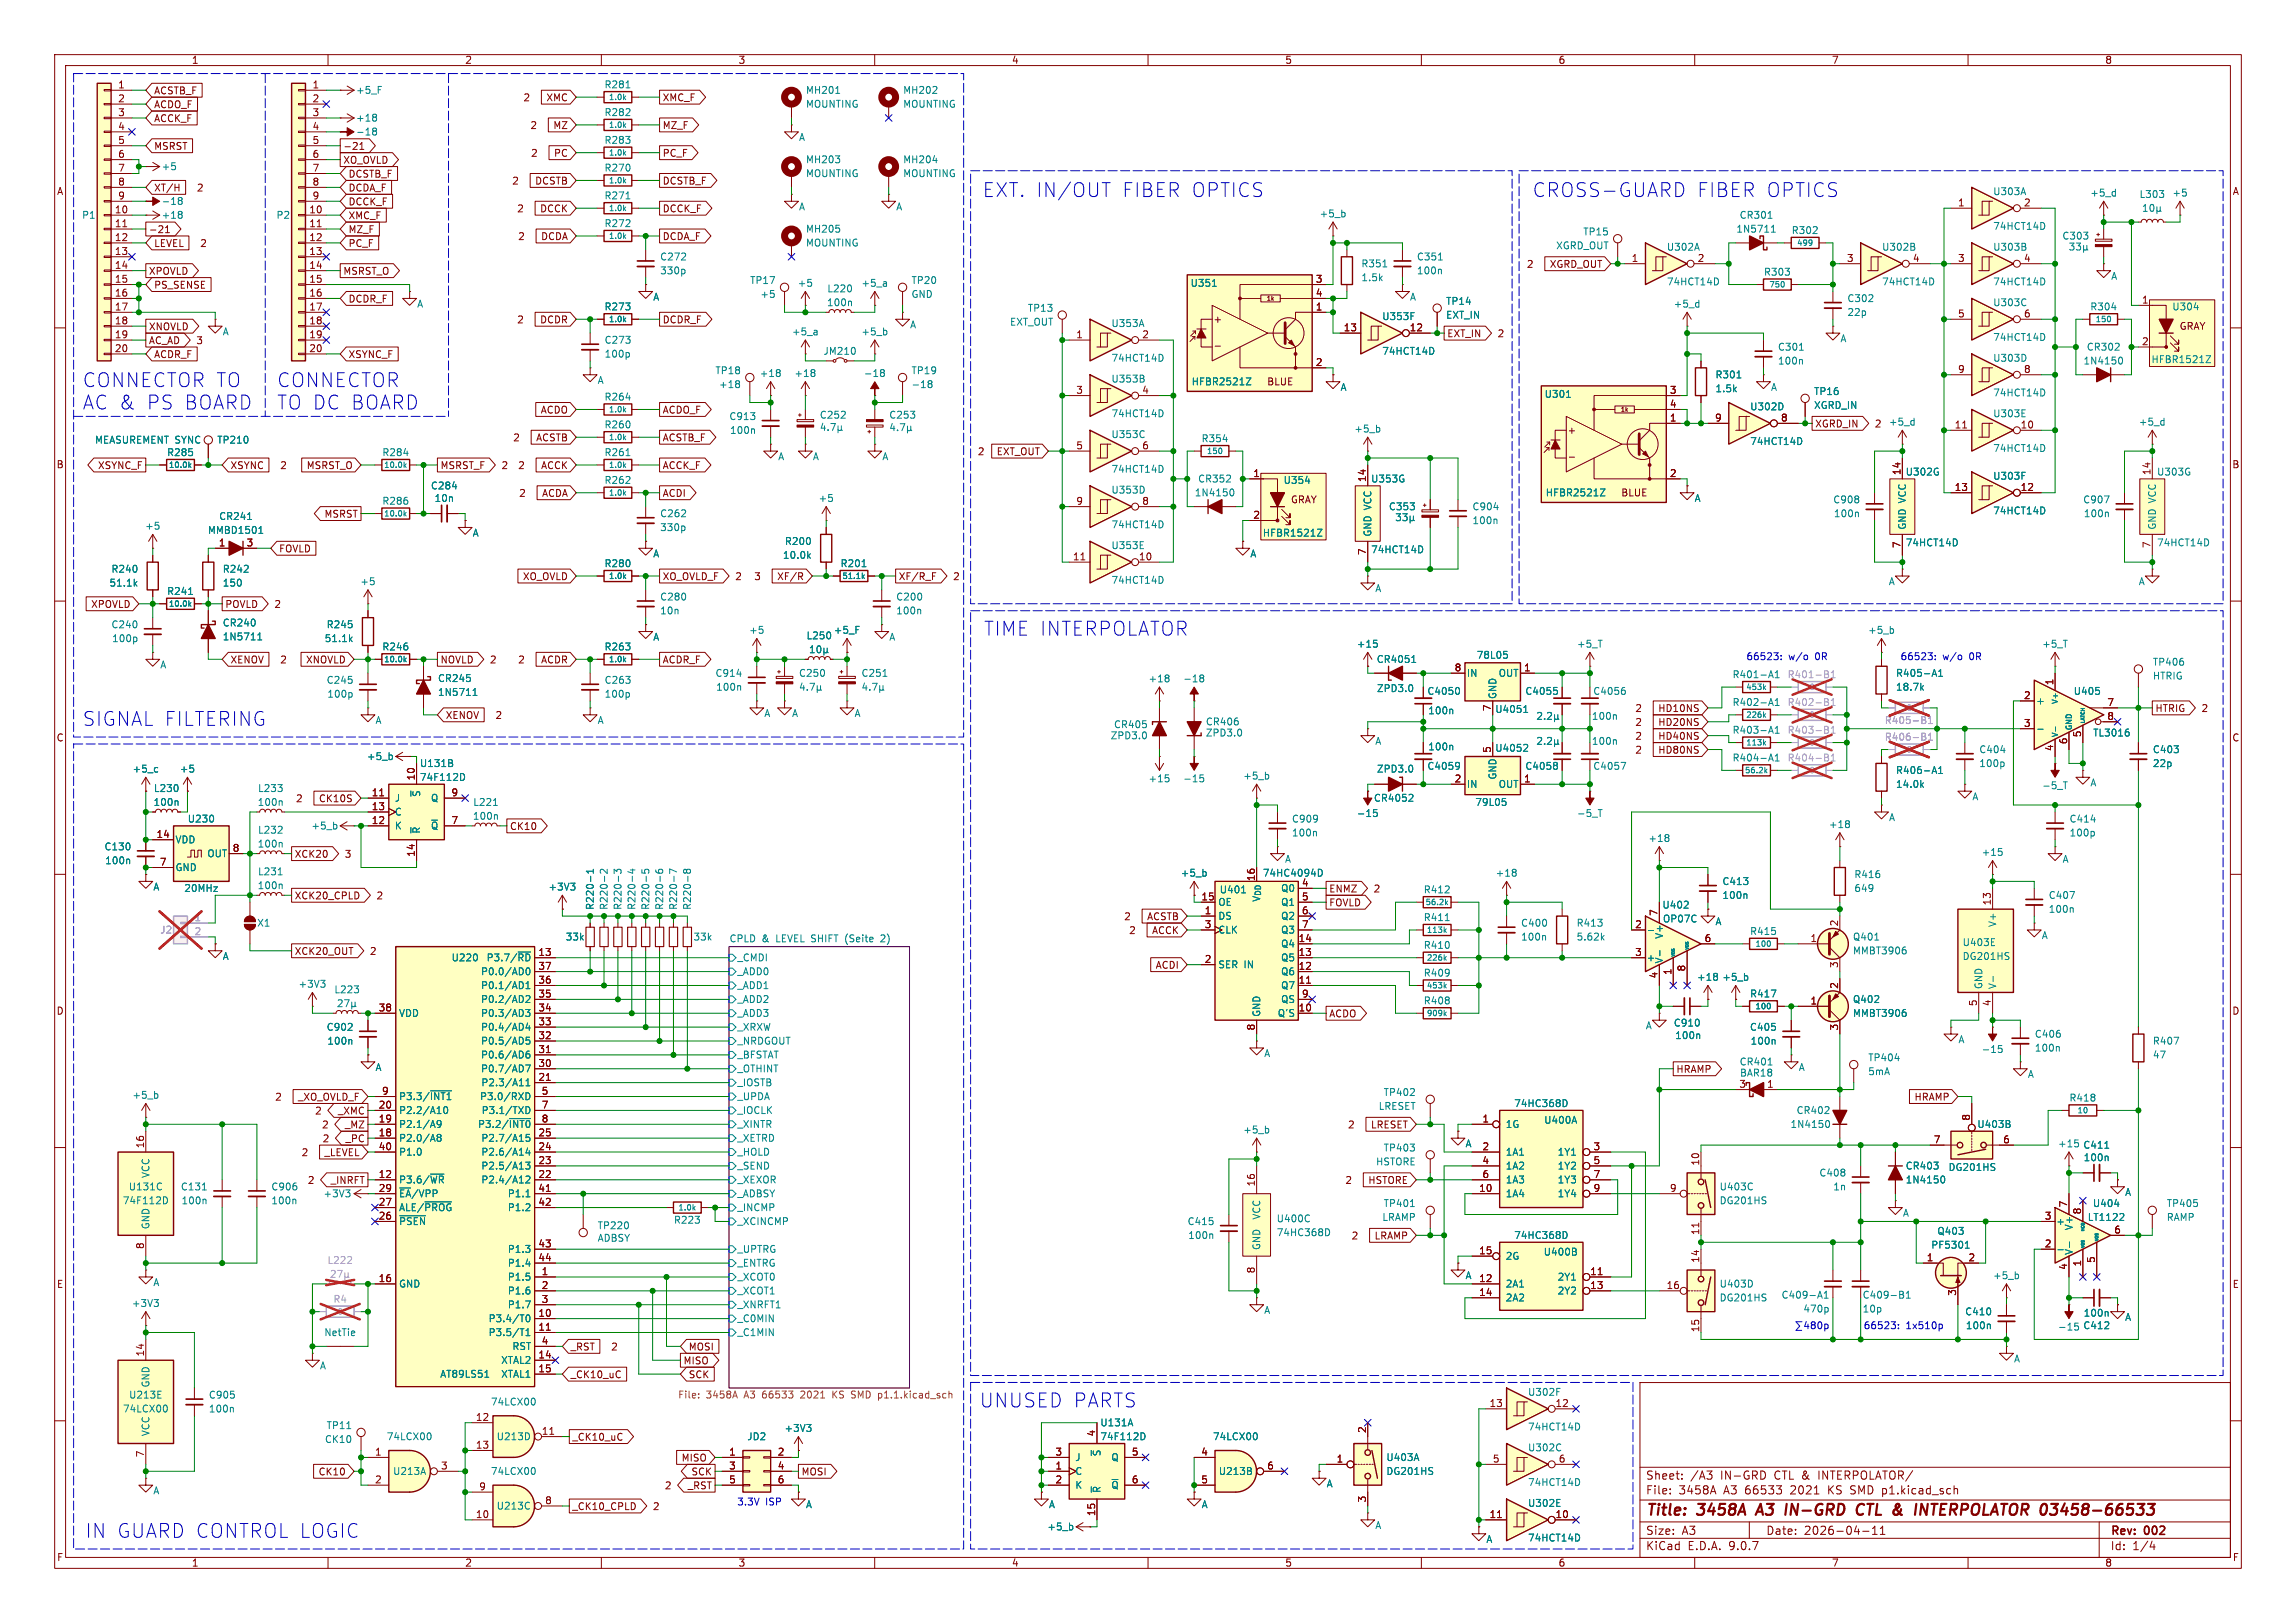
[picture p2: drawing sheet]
<svg xmlns="http://www.w3.org/2000/svg" width="420mm" height="297mm" viewBox="0 0 420 297" stroke-linecap="round" stroke-linejoin="round" font-family="sans-serif">
<defs><g id="words">
<g font-size="3.5" fill="#0000c2">
<text x="179.7" y="36.3">EXT. IN/OUT</text>
<text x="205.2" y="36.3">FIBER OPTICS</text>
<text x="280.3" y="36.3">CROSS-GUARD</text>
<text x="310.4" y="36.3">FIBER OPTICS</text>
<text x="15" y="71.1">CONNECTOR TO</text>
<text x="50.5" y="71.1">CONNECTOR</text>
<text x="15" y="75.2">AC &amp;</text>
<text x="26.6" y="75.2">PS BOARD</text>
<text x="50.5" y="75.2">TO DC BOARD</text>
<text x="179.8" y="116.6">TIME INTERPOLATOR</text>
<text x="15" y="133.1">SIGNAL FILTERING</text>
<text x="179.1" y="257.8">UNUSED PARTS</text>
<text x="15.5" y="281.7">IN GUARD CONTROL LOGIC</text>
</g>
<g font-size="2.8" fill="#840000">
<text x="301" y="277.9">Title:</text>
<text x="310.6" y="277.9">3458A</text>
<text x="322.3" y="277.9">A3</text>
<text x="328.2" y="277.9">IN-GRD</text>
<text x="342.1" y="277.9">CTL</text>
<text x="349.6" y="277.9">&amp;</text>
<text x="354.4" y="277.9">INTERPOLATOR 03458-66533</text>
</g>
<g font-size="2.1" fill="#840000">
<text x="301" y="273.7">File:</text>
<text x="301" y="271">Sheet:</text>
<text x="307.1" y="273.7">3458A</text>
<text x="309.2" y="271">/A3</text>
<text x="314.8" y="271">IN-GRD</text>
<text x="315.4" y="273.7">A3</text>
<text x="319.4" y="273.7">66533</text>
<text x="324.7" y="271">CTL &amp;</text>
<text x="327.8" y="273.7">2021</text>
<text x="333.1" y="271">INTERPOLATOR/</text>
<text x="334.8" y="273.7">KS SMD p1.kicad_sch</text>
<text x="301" y="281.1">Size:</text>
<text x="307.6" y="281.1">A3</text>
<text x="323" y="281.1">Date:</text>
<text x="330" y="281.1">2026-04-11</text>
<text x="386" y="281.3">Rev:</text>
<text x="392.4" y="281.3">002</text>
<text x="301" y="283.9">KiCad</text>
<text x="308.7" y="283.9">E.D.A.</text>
<text x="316.3" y="283.9">9.0.7</text>
<text x="386" y="283.9">Id:</text>
<text x="390.1" y="283.9">1/4</text>
</g>
<g font-size="1.8" fill="#840000">
<text x="35" y="11.9">1</text>
<text x="85" y="11.9">2</text>
<text x="135" y="11.9">3</text>
<text x="185" y="11.9">4</text>
<text x="235" y="11.9">5</text>
<text x="285" y="11.9">6</text>
<text x="335" y="11.9">7</text>
<text x="385" y="11.9">8</text>
<text x="21.5" y="16.3">1</text>
<text x="28.1" y="17.5">ACSTB_F</text>
<text x="57.1" y="16.3">1</text>
<text x="21.5" y="18.8">2</text>
<text x="21.5" y="21.3">3</text>
<text x="21.5" y="23.9">4</text>
<text x="28.1" y="22.5">ACCK_F</text>
<text x="28.1" y="20">ACDO_F</text>
<text x="57.1" y="18.8">2</text>
<text x="57.1" y="21.3">3</text>
<text x="57.1" y="23.9">4</text>
<text x="95.7" y="18.7">2</text>
<text x="96.9" y="23.8">2</text>
<text x="99.8" y="18.7">XMC</text>
<text x="101.1" y="23.8">MZ</text>
<text x="121.1" y="18.7">XMC_F</text>
<text x="121.1" y="23.8">MZ_F</text>
<text x="21.5" y="26.4">5</text>
<text x="21.5" y="29">6</text>
<text x="28.1" y="27.6">MSRST</text>
<text x="57.1" y="26.4">5</text>
<text x="57.1" y="29">6</text>
<text x="62.7" y="27.6">-21</text>
<text x="97" y="28.9">2</text>
<text x="101.2" y="28.9">PC</text>
<text x="121.1" y="28.9">PC_F</text>
<text x="10.3" y="35.9">A</text>
<text x="21.5" y="31.5">7</text>
<text x="21.5" y="34">8</text>
<text x="28.1" y="35.2">XT/H</text>
<text x="35.9" y="35.2">2</text>
<text x="57.1" y="31.5">7</text>
<text x="57.1" y="34">8</text>
<text x="62.7" y="30.2">XO_OVLD</text>
<text x="63.7" y="32.7">DCSTB_F</text>
<text x="63.7" y="35.2">DCDA_F</text>
<text x="93.6" y="34">2</text>
<text x="97.8" y="34">DCSTB</text>
<text x="121.1" y="34">DCSTB_F</text>
<text x="408.3" y="35.9">A</text>
<text x="20.9" y="39.1">10</text>
<text x="20.9" y="41.7">11</text>
<text x="21.5" y="36.6">9</text>
<text x="56.5" y="39.1">10</text>
<text x="56.5" y="41.7">11</text>
<text x="57.1" y="36.6">9</text>
<text x="63.7" y="37.8">DCCK_F</text>
<text x="63.7" y="40.3">XMC_F</text>
<text x="94.5" y="39.1">2</text>
<text x="98.7" y="39.1">DCCK</text>
<text x="121.1" y="39.1">DCCK_F</text>
<text x="358.1" y="37.8">1</text>
<text x="370.1" y="37.8">2</text>
<text x="20.9" y="44.2">12</text>
<text x="20.9" y="46.7">13</text>
<text x="27.1" y="42.9">-21</text>
<text x="28.1" y="45.4">LEVEL</text>
<text x="36.5" y="45.4">2</text>
<text x="56.5" y="44.2">12</text>
<text x="56.5" y="46.7">13</text>
<text x="63.7" y="42.9">MZ_F</text>
<text x="63.7" y="45.4">PC_F</text>
<text x="94.7" y="44.1">2</text>
<text x="98.9" y="44.1">DCDA</text>
<text x="121.1" y="44.1">DCDA_F</text>
<text x="20.9" y="49.3">14</text>
<text x="20.9" y="51.8">15</text>
<text x="27.1" y="50.5">XPOVLD</text>
<text x="28.1" y="53">PS_SENSE</text>
<text x="56.5" y="49.3">14</text>
<text x="56.5" y="51.8">15</text>
<text x="62.7" y="50.5">MSRST_O</text>
<text x="240.6" y="51.8">3</text>
<text x="279.2" y="49.2">2</text>
<text x="283.4" y="49.2">XGRD_OUT</text>
<text x="298.4" y="48">1</text>
<text x="310.4" y="48">2</text>
<text x="337.7" y="48">3</text>
<text x="349.8" y="48">4</text>
<text x="358.1" y="48">3</text>
<text x="370.1" y="48">4</text>
<text x="20.9" y="54.4">16</text>
<text x="20.9" y="56.9">17</text>
<text x="20.9" y="59.4">18</text>
<text x="56.5" y="54.4">16</text>
<text x="56.5" y="56.9">17</text>
<text x="56.5" y="59.4">18</text>
<text x="63.7" y="55.6">DCDR_F</text>
<text x="94.5" y="59.4">2</text>
<text x="98.7" y="59.4">DCDR</text>
<text x="121.1" y="59.4">DCDR_F</text>
<text x="221.9" y="59.3">+</text>
<text x="240.6" y="54.4">4</text>
<text x="240.6" y="56.9">1</text>
<text x="358.1" y="58.2">5</text>
<text x="370.1" y="58.2">6</text>
<text x="391.7" y="55.6">1</text>
<text x="20.9" y="62">19</text>
<text x="20.9" y="64.5">20</text>
<text x="27.1" y="60.6">XNOVLD</text>
<text x="27.1" y="63.2">AC_AD</text>
<text x="28.1" y="65.7">ACDR_F</text>
<text x="35.8" y="63.2">3</text>
<text x="56.5" y="62">19</text>
<text x="56.5" y="64.5">20</text>
<text x="63.7" y="65.7">XSYNC_F</text>
<text x="196.8" y="62">1</text>
<text x="208.8" y="62">2</text>
<text x="245.7" y="60.7">13</text>
<text x="257.8" y="60.7">12</text>
<text x="264.6" y="61.9">EXT_IN</text>
<text x="273.9" y="61.9">2</text>
<text x="391.7" y="63.2">2</text>
<text x="398.6" y="60.6">GRAY</text>
<text x="231.7" y="70.7">BLUE</text>
<text x="240.6" y="67.1">2</text>
<text x="358.1" y="68.3">9</text>
<text x="370.1" y="68.3">8</text>
<text x="98.8" y="75.9">ACDO</text>
<text x="121.1" y="75.9">ACDO_F</text>
<text x="196.8" y="72.1">3</text>
<text x="208.8" y="72.1">4</text>
<text x="305.4" y="72.1">3</text>
<text x="305.4" y="74.7">4</text>
<text x="305.4" y="77.2">1</text>
<text x="313.6" y="77.2">9</text>
<text x="325.7" y="77.2">8</text>
<text x="93.8" y="81">2</text>
<text x="98" y="81">ACSTB</text>
<text x="121.1" y="81">ACSTB_F</text>
<text x="178.8" y="83.5">2</text>
<text x="182.2" y="83.5">EXT_OUT</text>
<text x="196.8" y="82.3">5</text>
<text x="208.8" y="82.3">6</text>
<text x="286.6" y="79.6">+</text>
<text x="331.9" y="78.4">XGRD_IN</text>
<text x="342.9" y="78.4">2</text>
<text x="357.5" y="78.5">11</text>
<text x="369.5" y="78.5">10</text>
<text x="10.3" y="85.9">B</text>
<text x="17.8" y="86">XSYNC_F</text>
<text x="42.1" y="86">XSYNC</text>
<text x="51.2" y="86">2</text>
<text x="56" y="86">MSRST_O</text>
<text x="80.5" y="86">MSRST_F</text>
<text x="91.6" y="86">2</text>
<text x="94.7" y="86">2</text>
<text x="98.9" y="86">ACCK</text>
<text x="121.1" y="86">ACCK_F</text>
<text x="229.2" y="87.4">1</text>
<text x="249.9" y="88.3" transform="rotate(-90 249.9 88.3)">14</text>
<text x="305.4" y="87.4">2</text>
<text x="347.7" y="87" transform="rotate(-90 347.7 87)">14</text>
<text x="357.5" y="89.9">13</text>
<text x="369.5" y="89.9">12</text>
<text x="393.4" y="87" transform="rotate(-90 393.4 87)">14</text>
<text x="408.2" y="85.9">B</text>
<text x="59.3" y="94.9">MSRST</text>
<text x="94.9" y="91.1">2</text>
<text x="99.1" y="91.1">ACDA</text>
<text x="121.1" y="91.1">ACDI</text>
<text x="196.8" y="92.5">9</text>
<text x="208.8" y="92.5">8</text>
<text x="229.2" y="95">2</text>
<text x="236" y="92.3">GRAY</text>
<text x="296.5" y="91">BLUE</text>
<text x="39.9" y="100.1">1</text>
<text x="45" y="100.1">3</text>
<text x="51" y="101.3">FOVLD</text>
<text x="249.9" y="101.7" transform="rotate(-90 249.9 101.7)">7</text>
<text x="347.7" y="100.4" transform="rotate(-90 347.7 100.4)">7</text>
<text x="393.4" y="100.4" transform="rotate(-90 393.4 100.4)">7</text>
<text x="95.6" y="106.4">XO_OVLD</text>
<text x="121.1" y="106.4">XO_OVLD_F</text>
<text x="134.4" y="106.4">2</text>
<text x="137.9" y="106.4">3</text>
<text x="142.1" y="106.4">XF/R</text>
<text x="164.3" y="106.4">XF/R_F</text>
<text x="174.2" y="106.4">2</text>
<text x="196.2" y="102.6">11</text>
<text x="208.2" y="102.6">10</text>
<text x="16.6" y="111.4">XPOVLD</text>
<text x="41.1" y="111.4">POVLD</text>
<text x="50.1" y="111.4">2</text>
<text x="42.1" y="121.6">XENOV</text>
<text x="51.2" y="121.6">2</text>
<text x="55.9" y="121.6">XNOVLD</text>
<text x="80.5" y="121.6">NOVLD</text>
<text x="89.5" y="121.6">2</text>
<text x="94.7" y="121.6">2</text>
<text x="98.9" y="121.6">ACDR</text>
<text x="121.1" y="121.6">ACDR_F</text>
<text x="266" y="122.9">8</text>
<text x="278.7" y="122.9">1</text>
<text x="375.7" y="125.5" transform="rotate(-90 375.7 125.5)">1</text>
<text x="81.4" y="131.8">XENOV</text>
<text x="90.5" y="131.8">2</text>
<text x="272.8" y="130.2" transform="rotate(-90 272.8 130.2)">7</text>
<text x="299" y="130.5">2</text>
<text x="303.2" y="130.5">HD10NS</text>
<text x="370.1" y="128">2</text>
<text x="385.4" y="129.3">7</text>
<text x="385.4" y="131.8">8</text>
<text x="394.2" y="130.5">HTRIG</text>
<text x="402.6" y="130.5">2</text>
<text x="10.3" y="135.9">C</text>
<text x="272.8" y="137.9" transform="rotate(-90 272.8 137.9)">5</text>
<text x="299" y="133">2</text>
<text x="299" y="135.6">2</text>
<text x="303.2" y="133">HD20NS</text>
<text x="303.2" y="135.6">HD40NS</text>
<text x="370.1" y="133.1">3</text>
<text x="375.7" y="137.5" transform="rotate(-90 375.7 137.5)">4</text>
<text x="378.2" y="136.3" transform="rotate(-90 378.2 136.3)">6</text>
<text x="380.7" y="135" transform="rotate(-90 380.7 135)">5</text>
<text x="408.2" y="135.9">C</text>
<text x="75.9" y="142.9" transform="rotate(-90 75.9 142.9)">10</text>
<text x="266" y="143.3">2</text>
<text x="278.7" y="143.3">1</text>
<text x="299" y="138.1">2</text>
<text x="303.2" y="138.1">HD80NS</text>
<text x="54" y="147">2</text>
<text x="58.2" y="147">CK10S</text>
<text x="67.9" y="145.8">11</text>
<text x="67.9" y="148.3">13</text>
<text x="82.5" y="145.8">9</text>
<text x="28.5" y="153.4">14</text>
<text x="42.5" y="156">8</text>
<text x="67.9" y="150.9">12</text>
<text x="82.5" y="150.9">7</text>
<text x="93.2" y="152.1">CK10</text>
<text x="29.1" y="158.5">7</text>
<text x="53.8" y="157.2">XCK20</text>
<text x="63" y="157.2">3</text>
<text x="75.9" y="156.9" transform="rotate(-90 75.9 156.9)">14</text>
<text x="229.6" y="161.3" transform="rotate(-90 229.6 161.3)">16</text>
<text x="53.8" y="164.8">XCK20_CPLD</text>
<text x="68.8" y="164.8">2</text>
<text x="219.7" y="164.8">15</text>
<text x="220.3" y="167.4">1</text>
<text x="238.1" y="164.8">5</text>
<text x="238.1" y="167.4">6</text>
<text x="238.1" y="162.3">4</text>
<text x="243" y="166.1">FOVLD</text>
<text x="243" y="163.5">ENMZ</text>
<text x="251.2" y="163.5">2</text>
<text x="303.3" y="167.7" transform="rotate(-90 303.3 167.7)">7</text>
<text x="364.2" y="165.8" transform="rotate(-90 364.2 165.8)">13</text>
<text x="205.5" y="168.6">2</text>
<text x="206.4" y="171.1">2</text>
<text x="209.7" y="168.6">ACSTB</text>
<text x="210.6" y="171.1">ACCK</text>
<text x="220.3" y="169.9">3</text>
<text x="237.4" y="172.5">14</text>
<text x="238.1" y="169.9">7</text>
<text x="299" y="169.9">2</text>
<text x="311.7" y="172.5">6</text>
<text x="331.1" y="172.5">1</text>
<text x="336.3" y="169.6" transform="rotate(-90 336.3 169.6)">2</text>
<text x="53.8" y="174.9">XCK20_OUT</text>
<text x="67.6" y="174.9">2</text>
<text x="98.4" y="175">13</text>
<text x="98.4" y="177.5">37</text>
<text x="211.3" y="177.5">ACDI</text>
<text x="220.3" y="176.3">2</text>
<text x="237.4" y="175">13</text>
<text x="237.4" y="177.5">12</text>
<text x="299" y="175">3</text>
<text x="303.3" y="179.1" transform="rotate(-90 303.3 179.1)">4</text>
<text x="305.8" y="178.5" transform="rotate(-90 305.8 178.5)">1</text>
<text x="308.4" y="177.9" transform="rotate(-90 308.4 177.9)">8</text>
<text x="336.3" y="177.2" transform="rotate(-90 336.3 177.2)">3</text>
<text x="10.3" y="185.9">D</text>
<text x="69.2" y="185.2">38</text>
<text x="98.4" y="180.1">36</text>
<text x="98.4" y="182.6">35</text>
<text x="98.4" y="185.2">34</text>
<text x="237.4" y="180.1">11</text>
<text x="237.4" y="185.2">10</text>
<text x="238.1" y="182.6">9</text>
<text x="331.1" y="183.9">1</text>
<text x="336.3" y="181" transform="rotate(-90 336.3 181)">2</text>
<text x="361.7" y="184.2" transform="rotate(-90 361.7 184.2)">5</text>
<text x="364.2" y="184.2" transform="rotate(-90 364.2 184.2)">4</text>
<text x="408.2" y="185.9">D</text>
<text x="98.4" y="187.7">33</text>
<text x="98.4" y="190.2">32</text>
<text x="229.6" y="188.7" transform="rotate(-90 229.6 188.7)">8</text>
<text x="243" y="186.4">ACDO</text>
<text x="336.3" y="188.7" transform="rotate(-90 336.3 188.7)">3</text>
<text x="98.4" y="192.8">31</text>
<text x="98.4" y="195.3">30</text>
<text x="98.4" y="197.9">21</text>
<text x="306.5" y="196.5">HRAMP</text>
<text x="50.2" y="201.6">2</text>
<text x="54.4" y="201.6">_XO_OVLD_F</text>
<text x="69.2" y="202.9">20</text>
<text x="69.8" y="200.4">9</text>
<text x="99" y="200.4">5</text>
<text x="99" y="202.9">7</text>
<text x="318.1" y="199.1">3</text>
<text x="323.1" y="199.1">1</text>
<text x="350.1" y="201.6">HRAMP</text>
<text x="57.5" y="204.2">2</text>
<text x="58.8" y="206.7">2</text>
<text x="58.9" y="209.2">2</text>
<text x="61.7" y="204.2">_XMC</text>
<text x="63" y="206.7">_MZ</text>
<text x="63.1" y="209.2">_PC</text>
<text x="69.2" y="205.5">19</text>
<text x="69.2" y="208">18</text>
<text x="98.4" y="208">25</text>
<text x="99" y="205.5">8</text>
<text x="246.5" y="206.7">2</text>
<text x="250.7" y="206.7">LRESET</text>
<text x="271.1" y="205.5">1</text>
<text x="353.6" y="209.3">7</text>
<text x="360.4" y="205.2" transform="rotate(-90 360.4 205.2)">8</text>
<text x="366.3" y="209.3">6</text>
<text x="26.4" y="210.2" transform="rotate(-90 26.4 210.2)">16</text>
<text x="55.1" y="211.8">2</text>
<text x="59.3" y="211.8">_LEVEL</text>
<text x="69.2" y="210.6">40</text>
<text x="69.2" y="215.6">12</text>
<text x="98.4" y="210.6">24</text>
<text x="98.4" y="213.1">23</text>
<text x="98.4" y="215.6">22</text>
<text x="271.1" y="210.6">2</text>
<text x="271.1" y="213.1">4</text>
<text x="271.1" y="215.6">6</text>
<text x="291.4" y="210.6">3</text>
<text x="291.4" y="213.1">5</text>
<text x="291.4" y="215.6">7</text>
<text x="310.9" y="213.4" transform="rotate(-90 310.9 213.4)">10</text>
<text x="56.2" y="216.9">2</text>
<text x="60.4" y="216.9">_INRFT</text>
<text x="69.2" y="218.2">29</text>
<text x="69.2" y="220.7">27</text>
<text x="98.4" y="220.7">42</text>
<text x="98.4" y="218.2">41</text>
<text x="229.6" y="217.2" transform="rotate(-90 229.6 217.2)">16</text>
<text x="246" y="216.9">2</text>
<text x="250.2" y="216.9">HSTORE</text>
<text x="270.5" y="218.2">10</text>
<text x="291.4" y="218.2">9</text>
<text x="305.4" y="218.2">9</text>
<text x="378.2" y="221.1" transform="rotate(-90 378.2 221.1)">7</text>
<text x="69.2" y="223.3">26</text>
<text x="247.1" y="227">2</text>
<text x="251.3" y="227">LRAMP</text>
<text x="310.9" y="226.1" transform="rotate(-90 310.9 226.1)">11</text>
<text x="373.9" y="223.3">3</text>
<text x="380.7" y="222.3" transform="rotate(-90 380.7 222.3)">8</text>
<text x="386.6" y="225.8">6</text>
<text x="26.4" y="228.7" transform="rotate(-90 26.4 228.7)">8</text>
<text x="98.4" y="228.3">43</text>
<text x="98.4" y="230.9">44</text>
<text x="99" y="233.4">1</text>
<text x="229.6" y="233.1" transform="rotate(-90 229.6 233.1)">8</text>
<text x="270.5" y="229.6">15</text>
<text x="290.8" y="233.4">11</text>
<text x="310.9" y="231.2" transform="rotate(-90 310.9 231.2)">14</text>
<text x="352.4" y="230.9">1</text>
<text x="360" y="230.9">2</text>
<text x="373.9" y="228.3">2</text>
<text x="378.2" y="232.5" transform="rotate(-90 378.2 232.5)">4</text>
<text x="380.7" y="231.8" transform="rotate(-90 380.7 231.8)">1</text>
<text x="383.3" y="231.2" transform="rotate(-90 383.3 231.2)">5</text>
<text x="10.3" y="235.9">E</text>
<text x="69.2" y="234.7">16</text>
<text x="99" y="236">2</text>
<text x="99" y="238.5">3</text>
<text x="270.5" y="234.7">12</text>
<text x="270.5" y="237.2">14</text>
<text x="290.8" y="236">13</text>
<text x="304.8" y="236">16</text>
<text x="357.9" y="237.2" transform="rotate(-90 357.9 237.2)">3</text>
<text x="408.3" y="235.9">E</text>
<text x="98.4" y="241">10</text>
<text x="98.4" y="243.6">11</text>
<text x="310.9" y="243.9" transform="rotate(-90 310.9 243.9)">15</text>
<text x="26.4" y="248.3" transform="rotate(-90 26.4 248.3)">14</text>
<text x="98.4" y="248.7">14</text>
<text x="98.4" y="251.2">15</text>
<text x="99" y="246.1">4</text>
<text x="104.3" y="247.3">_RST</text>
<text x="111.7" y="247.3">2</text>
<text x="124.9" y="249.9">MISO</text>
<text x="125.9" y="247.3">MOSI</text>
<text x="104.3" y="252.4">_CK10_uC</text>
<text x="125.9" y="252.4">SCK</text>
<text x="272.4" y="257.6">13</text>
<text x="284.4" y="257.6">12</text>
<text x="87" y="260.1">12</text>
<text x="99" y="262.6">11</text>
<text x="104.6" y="263.8">_CK10_uC</text>
<text x="200.4" y="263" transform="rotate(-90 200.4 263)">4</text>
<text x="249.9" y="262.3" transform="rotate(-90 249.9 262.3)">2</text>
<text x="26.4" y="266.8" transform="rotate(-90 26.4 266.8)">7</text>
<text x="68.5" y="266.4">1</text>
<text x="80.6" y="269">3</text>
<text x="87" y="265.2">13</text>
<text x="124.6" y="267.7">MISO</text>
<text x="133.3" y="266.4">1</text>
<text x="133.3" y="269">3</text>
<text x="142.2" y="266.4">2</text>
<text x="142.2" y="269">4</text>
<text x="193" y="266.4">3</text>
<text x="193" y="269">1</text>
<text x="206.9" y="266.4">5</text>
<text x="219.6" y="266.4">4</text>
<text x="231.7" y="269">6</text>
<text x="244.4" y="267.7">1</text>
<text x="273" y="267.7">5</text>
<text x="285" y="267.7">6</text>
<text x="58.2" y="270.2">CK10</text>
<text x="68.5" y="271.5">2</text>
<text x="87.6" y="272.8">9</text>
<text x="99.6" y="275.3">8</text>
<text x="121.5" y="272.7">2</text>
<text x="125.7" y="272.7">_RST</text>
<text x="126.4" y="270.2">SCK</text>
<text x="133.3" y="271.5">5</text>
<text x="142.2" y="271.5">6</text>
<text x="146.5" y="270.2">MOSI</text>
<text x="193" y="271.5">2</text>
<text x="206.9" y="271.5">6</text>
<text x="219.6" y="271.5">5</text>
<text x="249.9" y="275" transform="rotate(-90 249.9 275)">3</text>
<text x="87" y="277.9">10</text>
<text x="104.6" y="276.5">_CK10_CPLD</text>
<text x="119.3" y="276.5">2</text>
<text x="200.4" y="277.5" transform="rotate(-90 200.4 277.5)">15</text>
<text x="272.4" y="277.9">11</text>
<text x="284.4" y="277.9">10</text>
<text x="10.3" y="285.9">F</text>
<text x="35" y="286.9">1</text>
<text x="85" y="286.9">2</text>
<text x="135" y="286.9">3</text>
<text x="185" y="286.9">4</text>
<text x="235" y="286.9">5</text>
<text x="285" y="286.9">6</text>
<text x="335" y="286.9">7</text>
<text x="385" y="286.9">8</text>
<text x="408.3" y="285.9">F</text>
</g>
<g font-size="1.8" fill="#008484">
<text x="65" y="17.4">+5_F</text>
<text x="110.5" y="16.4">R281</text>
<text x="147.3" y="17.4">MH201</text>
<text x="165.1" y="17.4">MH202</text>
<text x="65" y="22.5">+18</text>
<text x="110.5" y="21.4">R282</text>
<text x="147.3" y="19.9">MOUNTING</text>
<text x="165.1" y="19.9">MOUNTING</text>
<text x="65" y="25">-18</text>
<text x="110.5" y="26.5">R283</text>
<text x="146.1" y="26">A</text>
<text x="29.5" y="31.3">+5</text>
<text x="110.5" y="31.6">R270</text>
<text x="147.3" y="30.1">MH203</text>
<text x="147.3" y="32.6">MOUNTING</text>
<text x="165.1" y="30.1">MH204</text>
<text x="165.1" y="32.6">MOUNTING</text>
<text x="364.5" y="35.9">U303A</text>
<text x="14.9" y="40.2">P1</text>
<text x="29.5" y="37.7">-18</text>
<text x="29.5" y="40.2">+18</text>
<text x="50.5" y="40.2">P2</text>
<text x="110.5" y="41.8">R272</text>
<text x="110.5" y="36.7">R271</text>
<text x="146.1" y="38.7">A</text>
<text x="163.8" y="38.7">A</text>
<text x="241.3" y="40">+5_b</text>
<text x="318.1" y="40.2">CR301</text>
<text x="382.3" y="36.2">+5_d</text>
<text x="391.3" y="36.4">L303</text>
<text x="397.3" y="36.2">+5</text>
<text x="120.7" y="47.9">C272</text>
<text x="147.3" y="42.8">MH205</text>
<text x="147.3" y="45.3">MOUNTING</text>
<text x="259.1" y="47.9">C351</text>
<text x="284.6" y="45.8">XGRD_OUT</text>
<text x="289.5" y="43.3">TP15</text>
<text x="304.8" y="46.1">U302A</text>
<text x="317.5" y="42.8">1N5711</text>
<text x="327.6" y="43">R302</text>
<text x="344.2" y="46.1">U302B</text>
<text x="364.5" y="42.3">74HCT14D</text>
<text x="364.5" y="46.1">U303B</text>
<text x="377.2" y="44">C303</text>
<text x="120.7" y="50.4">330p</text>
<text x="137.1" y="52.2">TP17</text>
<text x="145.8" y="52.7">+5</text>
<text x="151.2" y="53.7">L220</text>
<text x="157.5" y="52.7">+5_a</text>
<text x="166.6" y="52.2">TP20</text>
<text x="217.7" y="52.7">U351</text>
<text x="248.9" y="49.1">R351</text>
<text x="248.9" y="51.7">1.5k</text>
<text x="259.1" y="50.4">100n</text>
<text x="304.8" y="52.4">74HCT14D</text>
<text x="322.6" y="50.6">R303</text>
<text x="344.2" y="52.4">74HCT14D</text>
<text x="364.5" y="52.4">74HCT14D</text>
<text x="386.1" y="51.4">A</text>
<text x="76.2" y="56.5">A</text>
<text x="110.5" y="57">R273</text>
<text x="119.4" y="55.2">A</text>
<text x="139" y="54.7">+5</text>
<text x="151.2" y="56.2">100n</text>
<text x="166.6" y="54.7">GND</text>
<text x="184.7" y="59.8">EXT_OUT</text>
<text x="187.9" y="57.3">TP13</text>
<text x="252.7" y="58.8">U353F</text>
<text x="257.8" y="55.2">A</text>
<text x="264.4" y="56">TP14</text>
<text x="264.4" y="58.5">EXT_IN</text>
<text x="306.1" y="56.5">+5_d</text>
<text x="337.8" y="55.5">C302</text>
<text x="337.8" y="58">22p</text>
<text x="364.5" y="56.2">U303C</text>
<text x="382.3" y="57">R304</text>
<text x="397.3" y="57">U304</text>
<text x="40.6" y="61.6">A</text>
<text x="110.5" y="63.1">C273</text>
<text x="110.5" y="65.6">100p</text>
<text x="144.8" y="61.6">+5_a</text>
<text x="150.5" y="65.1">JM210</text>
<text x="157.5" y="61.6">+5_b</text>
<text x="166.4" y="60.3">A</text>
<text x="203.2" y="60">U353A</text>
<text x="252.7" y="65.1">74HCT14D</text>
<text x="325.1" y="64.4">C301</text>
<text x="336.6" y="62.8">A</text>
<text x="364.5" y="62.6">74HCT14D</text>
<text x="381.6" y="64.4">CR302</text>
<text x="109.2" y="70.5">A</text>
<text x="130.8" y="68.7">TP18</text>
<text x="131.4" y="71.2">+18</text>
<text x="138.9" y="69.2">+18</text>
<text x="145.2" y="69.2">+18</text>
<text x="157.9" y="69.2">-18</text>
<text x="166.6" y="68.7">TP19</text>
<text x="166.6" y="71.2">-18</text>
<text x="203.2" y="66.4">74HCT14D</text>
<text x="203.2" y="70.2">U353B</text>
<text x="217.9" y="70.7">HFBR2521Z</text>
<text x="245.1" y="71.7">A</text>
<text x="313.7" y="69.4">R301</text>
<text x="313.7" y="72">1.5k</text>
<text x="323.9" y="71.7">A</text>
<text x="325.1" y="66.9">100n</text>
<text x="364.5" y="66.4">U303D</text>
<text x="381" y="66.9">1N4150</text>
<text x="393.5" y="66.6">HFBR1521Z</text>
<text x="110.5" y="73.5">R264</text>
<text x="133.3" y="77.1">C913</text>
<text x="149.9" y="76.8">C252</text>
<text x="162.6" y="76.8">C253</text>
<text x="203.2" y="76.6">74HCT14D</text>
<text x="282.5" y="73">U301</text>
<text x="320" y="75.3">U302D</text>
<text x="331.7" y="72.5">TP16</text>
<text x="331.7" y="75">XGRD_IN</text>
<text x="364.5" y="72.7">74HCT14D</text>
<text x="364.5" y="76.6">U303E</text>
<text x="17.3" y="81.4">MEASUREMENT SYNC</text>
<text x="30.5" y="83.7">R285</text>
<text x="39.6" y="81.4">TP210</text>
<text x="69.8" y="83.7">R284</text>
<text x="110.5" y="83.7">R261</text>
<text x="110.5" y="78.6">R260</text>
<text x="133.4" y="79.6">100n</text>
<text x="203.2" y="80.4">U353C</text>
<text x="219.7" y="81.1">R354</text>
<text x="247.6" y="79.3">+5_b</text>
<text x="320" y="81.6">74HCT14D</text>
<text x="345.4" y="78.1">+5_d</text>
<text x="364.5" y="82.9">74HCT14D</text>
<text x="391.1" y="78.1">+5_d</text>
<text x="78.7" y="89.8">C284</text>
<text x="110.5" y="88.7">R262</text>
<text x="142.2" y="84.4">A</text>
<text x="148.6" y="84.4">A</text>
<text x="161.3" y="84.4">A</text>
<text x="203.2" y="86.7">74HCT14D</text>
<text x="219.1" y="88.5">CR352</text>
<text x="234.7" y="88.7">U354</text>
<text x="250.7" y="88.5">U353G</text>
<text x="348.5" y="87.2">U302G</text>
<text x="364.5" y="88">U303F</text>
<text x="394.5" y="87.2">U303G</text>
<text x="40" y="95.4">CR241</text>
<text x="69.8" y="92.6">R286</text>
<text x="79.4" y="92">10n</text>
<text x="120.7" y="94.8">C262</text>
<text x="149.6" y="92">+5</text>
<text x="203.2" y="90.5">U353D</text>
<text x="218.5" y="91">1N4150</text>
<text x="254" y="93.6">C353</text>
<text x="269.2" y="93.6">C904</text>
<text x="282.7" y="91">HFBR2521Z</text>
<text x="309.9" y="92">A</text>
<text x="335.2" y="92.3">C908</text>
<text x="335.4" y="94.8">100n</text>
<text x="364.5" y="94.3">74HCT14D</text>
<text x="381" y="92.3">C907</text>
<text x="381.1" y="94.8">100n</text>
<text x="26.4" y="97.1">+5</text>
<text x="37.9" y="97.9">MMBD1501</text>
<text x="86.4" y="98.4">A</text>
<text x="120.7" y="97.4">330p</text>
<text x="143.5" y="99.9">R200</text>
<text x="203.2" y="96.9">74HCT14D</text>
<text x="203.2" y="100.7">U353E</text>
<text x="230.9" y="98.4">HFBR1521Z</text>
<text x="250.7" y="101.4">74HCT14D</text>
<text x="251.1" y="98.3" transform="rotate(-90 251.1 98.3)">GND VCC</text>
<text x="269.2" y="96.1">100n</text>
<text x="348.5" y="100.2">74HCT14D</text>
<text x="348.8" y="97" transform="rotate(-90 348.8 97)">GND VCC</text>
<text x="394.5" y="100.2">74HCT14D</text>
<text x="394.6" y="97" transform="rotate(-90 394.6 97)">GND VCC</text>
<text x="19.9" y="107.5">51.1k</text>
<text x="20.3" y="105">R240</text>
<text x="40.6" y="105">R242</text>
<text x="40.6" y="107.5">150</text>
<text x="65.8" y="107.3">+5</text>
<text x="110.5" y="104">R280</text>
<text x="119.4" y="102.2">A</text>
<text x="143.1" y="102.5">10.0k</text>
<text x="153.7" y="104">R201</text>
<text x="203.2" y="107">74HCT14D</text>
<text x="228.6" y="102.2">A</text>
<text x="345.4" y="107.3">A</text>
<text x="391.1" y="107.3">A</text>
<text x="30.5" y="109.1">R241</text>
<text x="120.7" y="110.1">C280</text>
<text x="120.7" y="112.6">10n</text>
<text x="163.8" y="110.1">C200</text>
<text x="163.8" y="112.6">100n</text>
<text x="251.5" y="108.6">A</text>
<text x="20.3" y="115.2">C240</text>
<text x="20.4" y="117.7">100p</text>
<text x="40.6" y="114.8">CR240</text>
<text x="40.6" y="117.4">1N5711</text>
<text x="59.3" y="117.7">51.1k</text>
<text x="59.7" y="115.2">R245</text>
<text x="69.8" y="119.2">R246</text>
<text x="110.5" y="119.2">R263</text>
<text x="119.4" y="117.4">A</text>
<text x="136.9" y="116.2">+5</text>
<text x="147.4" y="117.2">L250</text>
<text x="152.4" y="116.2">+5_F</text>
<text x="162.6" y="117.4">A</text>
<text x="248.1" y="118.7">+15</text>
<text x="288.4" y="118.7">+5_T</text>
<text x="341.6" y="116.2">+5_b</text>
<text x="373.5" y="118.7">+5_T</text>
<text x="29.2" y="122.5">A</text>
<text x="59.7" y="125.3">C245</text>
<text x="80" y="125">CR245</text>
<text x="110.5" y="125.3">C263</text>
<text x="130.8" y="124.1">C914</text>
<text x="146.1" y="124.1">C250</text>
<text x="157.5" y="124.1">C251</text>
<text x="210" y="125.1">+18</text>
<text x="216.3" y="125.1">-18</text>
<text x="251.7" y="121.5">CR4051</text>
<text x="268.2" y="124.1">IN</text>
<text x="270" y="120.8">78L05</text>
<text x="274" y="124.1">OUT</text>
<text x="316.8" y="124.3">R401-A1</text>
<text x="346.7" y="124.1">R405-A1</text>
<text x="393.7" y="122">TP406</text>
<text x="393.7" y="124.6">HTRIG</text>
<text x="59.8" y="127.9">100p</text>
<text x="80" y="127.5">1N5711</text>
<text x="110.5" y="127.9">100p</text>
<text x="130.9" y="126.6">100n</text>
<text x="139.7" y="131.4">A</text>
<text x="144.8" y="131.4">A</text>
<text x="156.2" y="131.4">A</text>
<text x="251.8" y="126.8">ZPD3.0</text>
<text x="261" y="127.4">C4050</text>
<text x="261.2" y="130.9">100n</text>
<text x="273.4" y="130.7">U4051</text>
<text x="273.9" y="128" transform="rotate(-90 273.9 128)">GND</text>
<text x="278.9" y="127.4">C4055</text>
<text x="291.1" y="131.9">100n</text>
<text x="291.3" y="127.4">C4056</text>
<text x="316.8" y="129.4">R402-A1</text>
<text x="346.7" y="126.6">18.7k</text>
<text x="372.4" y="129.1">+</text>
<text x="379.2" y="127.4">U405</text>
<text x="68.6" y="132.7">A</text>
<text x="109.2" y="132.7">A</text>
<text x="203.1" y="135.5">ZPD3.0</text>
<text x="203.7" y="133.5">CR405</text>
<text x="220.5" y="132.9">CR406</text>
<text x="220.5" y="135">ZPD3.0</text>
<text x="251.5" y="136.5">A</text>
<text x="261.2" y="137.5">100n</text>
<text x="273.4" y="137.8">U4052</text>
<text x="291.1" y="136.5">100n</text>
<text x="316.8" y="134.5">R403-A1</text>
<text x="382.8" y="135">TL3016</text>
<text x="24.1" y="141.6">+5_c</text>
<text x="32.8" y="141.6">+5</text>
<text x="67" y="139.3">+5_b</text>
<text x="76.7" y="143.1">74F112D</text>
<text x="76.7" y="140.6">U131B</text>
<text x="210" y="143.4">+15</text>
<text x="216.3" y="143.4">-15</text>
<text x="227.3" y="142.8">+5_b</text>
<text x="251.8" y="141.6">ZPD3.0</text>
<text x="261" y="141.1">C4059</text>
<text x="273.9" y="142.8" transform="rotate(-90 273.9 142.8)">GND</text>
<text x="278.9" y="141.1">C4058</text>
<text x="291.3" y="141.1">C4057</text>
<text x="316.8" y="139.5">R404-A1</text>
<text x="346.7" y="141.8">R406-A1</text>
<text x="362" y="138">C404</text>
<text x="362" y="140.6">100p</text>
<text x="393.7" y="138">C403</text>
<text x="393.7" y="140.6">22p</text>
<text x="28" y="147.7">100n</text>
<text x="28.1" y="145.1">L230</text>
<text x="47" y="147.7">100n</text>
<text x="47.1" y="145.1">L233</text>
<text x="72.1" y="146.9">J</text>
<text x="72.1" y="149.5">C</text>
<text x="77.1" y="145.9" transform="rotate(-90 77.1 145.9)">~{S}</text>
<text x="78.7" y="146.9">Q</text>
<text x="86.5" y="147.7">L221</text>
<text x="248.1" y="149.7">-15</text>
<text x="251.2" y="146.9">CR4052</text>
<text x="268.2" y="144.4">IN</text>
<text x="269.8" y="147.7">79L05</text>
<text x="274" y="144.4">OUT</text>
<text x="288.4" y="149.7">-5_T</text>
<text x="346.7" y="144.4">14.0k</text>
<text x="360.7" y="146.7">A</text>
<text x="373.5" y="144.6">-5_T</text>
<text x="382.3" y="144.1">A</text>
<text x="19" y="155.8">C130</text>
<text x="32" y="154.5">VDD</text>
<text x="34.2" y="150.7">U230</text>
<text x="47" y="155.3">100n</text>
<text x="47.1" y="152.8">L232</text>
<text x="56.9" y="152">+5_b</text>
<text x="72.1" y="152">K</text>
<text x="77.1" y="152.7" transform="rotate(-90 77.1 152.7)">~{R}</text>
<text x="78.7" y="152">~{Q}</text>
<text x="86.4" y="150.2">100n</text>
<text x="236.2" y="150.7">C909</text>
<text x="236.2" y="153.3">100n</text>
<text x="301.4" y="154.3">+18</text>
<text x="334.5" y="151.7">+18</text>
<text x="345.4" y="150.5">A</text>
<text x="378.5" y="150.7">C414</text>
<text x="378.5" y="153.3">100p</text>
<text x="19.1" y="158.3">100n</text>
<text x="32" y="159.6">GND</text>
<text x="37.8" y="157.1">OUT</text>
<text x="47.1" y="160.4">L231</text>
<text x="215.9" y="160.6">+5_b</text>
<text x="230.9" y="160.6">74HC4094D</text>
<text x="235" y="158.1">A</text>
<text x="273.5" y="160.6">+18</text>
<text x="339.1" y="160.9">R416</text>
<text x="362.4" y="156.8">+15</text>
<text x="377.2" y="158.1">A</text>
<text x="27.9" y="163.2">A</text>
<text x="33.6" y="163.4">20MHz</text>
<text x="47" y="162.9">100n</text>
<text x="100.2" y="163.2">+3V3</text>
<text x="108.8" y="166.6" transform="rotate(-90 108.8 166.6)">R220-1</text>
<text x="111.4" y="166.6" transform="rotate(-90 111.4 166.6)">R220-2</text>
<text x="113.9" y="166.6" transform="rotate(-90 113.9 166.6)">R220-3</text>
<text x="116.4" y="166.6" transform="rotate(-90 116.4 166.6)">R220-4</text>
<text x="119" y="166.6" transform="rotate(-90 119 166.6)">R220-5</text>
<text x="121.5" y="166.6" transform="rotate(-90 121.5 166.6)">R220-6</text>
<text x="124.1" y="166.6" transform="rotate(-90 124.1 166.6)">R220-7</text>
<text x="126.6" y="166.6" transform="rotate(-90 126.6 166.6)">R220-8</text>
<text x="222.8" y="166">OE</text>
<text x="223" y="163.7">U401</text>
<text x="230.7" y="165.2" transform="rotate(-90 230.7 165.2)">V_{DD}</text>
<text x="234.2" y="166">Q1</text>
<text x="234.2" y="163.4">Q0</text>
<text x="260.3" y="163.7">R412</text>
<text x="304" y="166.5">U402</text>
<text x="315" y="162.2">C413</text>
<text x="315" y="164.7">100n</text>
<text x="339.1" y="163.4">649</text>
<text x="374.7" y="164.7">C407</text>
<text x="374.7" y="167.2">100n</text>
<text x="46.9" y="169.8">X1</text>
<text x="103.4" y="172.3">33k</text>
<text x="126.8" y="172.3">33k</text>
<text x="133.3" y="172.5">CPLD</text>
<text x="139.4" y="172.5">&amp;</text>
<text x="142.1" y="172.5">LEVEL SHIFT</text>
<text x="155.1" y="172.5">(Seite</text>
<text x="161.8" y="172.5">2)</text>
<text x="222.8" y="168.5">DS</text>
<text x="222.8" y="171">CLK</text>
<text x="234.2" y="168.5">Q2</text>
<text x="234.2" y="171">Q3</text>
<text x="234.2" y="173.6">Q4</text>
<text x="260.3" y="168.8">R411</text>
<text x="260.3" y="173.8">R410</text>
<text x="278.1" y="169.8">C400</text>
<text x="278.1" y="172.3">100n</text>
<text x="288.3" y="169.8">R413</text>
<text x="288.3" y="172.3">5.62k</text>
<text x="304.1" y="169">OP07C</text>
<text x="304.4" y="171.9" transform="rotate(-90 304.4 171.9)">V+</text>
<text x="313.7" y="169.5">A</text>
<text x="320" y="171.3">R415</text>
<text x="338.8" y="172.3">Q401</text>
<text x="358.9" y="173.3">U403E</text>
<text x="365.4" y="169.7" transform="rotate(-90 365.4 169.7)">V+</text>
<text x="373.4" y="172.1">A</text>
<text x="40.6" y="175.9">A</text>
<text x="82.5" y="176.1">U220</text>
<text x="87.9" y="178.7">P0.0/AD0</text>
<text x="88.9" y="176.1">P3.7/~{RD}</text>
<text x="134.8" y="178.7">_ADD0</text>
<text x="134.8" y="176.1">_CMDI</text>
<text x="234.2" y="176.1">Q5</text>
<text x="234.2" y="178.7">Q6</text>
<text x="260.3" y="178.9">R409</text>
<text x="301.1" y="176.1">+</text>
<text x="304.4" y="176.4" transform="rotate(-90 304.4 176.4)">V-</text>
<text x="310.3" y="179.7">+18</text>
<text x="314.9" y="179.7">+5_b</text>
<text x="338.8" y="174.9">MMBT3906</text>
<text x="358.9" y="175.9">DG201HS</text>
<text x="54.5" y="180.9">+3V3</text>
<text x="61.1" y="182">L223</text>
<text x="87.9" y="181.2">P0.1/AD1</text>
<text x="87.9" y="183.7">P0.2/AD2</text>
<text x="134.8" y="181.2">_ADD1</text>
<text x="134.8" y="183.7">_ADD2</text>
<text x="234.2" y="181.2">Q7</text>
<text x="234.2" y="183.7">QS</text>
<text x="260.3" y="184">R408</text>
<text x="320" y="182.7">R417</text>
<text x="338.8" y="183.7">Q402</text>
<text x="362.8" y="181.1" transform="rotate(-90 362.8 181.1)">GND</text>
<text x="365.4" y="181.1" transform="rotate(-90 365.4 181.1)">V-</text>
<text x="59.7" y="188.8">C902</text>
<text x="59.8" y="191.4">100n</text>
<text x="72.9" y="186.3">VDD</text>
<text x="87.9" y="186.3">P0.3/AD3</text>
<text x="87.9" y="188.8">P0.4/AD4</text>
<text x="87.9" y="191.4">P0.5/AD5</text>
<text x="134.8" y="186.3">_ADD3</text>
<text x="134.8" y="191.4">_NRDGOUT</text>
<text x="134.8" y="188.8">_XRXW</text>
<text x="230.7" y="186.2" transform="rotate(-90 230.7 186.2)">GND</text>
<text x="233.6" y="186.3">Q'S</text>
<text x="301" y="188.6">A</text>
<text x="306.1" y="188.1">C910</text>
<text x="306.3" y="190.3">100n</text>
<text x="320" y="188.8">C405</text>
<text x="320.1" y="191.4">100n</text>
<text x="338.8" y="186.3">MMBT3906</text>
<text x="358.1" y="191.1">A</text>
<text x="372.1" y="190.1">C406</text>
<text x="393.7" y="191.4">R407</text>
<text x="68.6" y="196.2">A</text>
<text x="87.9" y="193.9">P0.6/AD6</text>
<text x="87.9" y="196.4">P0.7/AD7</text>
<text x="134.8" y="193.9">_BFSTAT</text>
<text x="134.8" y="196.4">_OTHINT</text>
<text x="231.1" y="193.6">A</text>
<text x="318.1" y="195.2">CR401</text>
<text x="318.2" y="197.2">BAR18</text>
<text x="328.9" y="196.2">A</text>
<text x="341.6" y="194.4">TP404</text>
<text x="341.6" y="197">5mA</text>
<text x="362.4" y="192.9">-15</text>
<text x="370.8" y="197.5">A</text>
<text x="372.1" y="192.6">100n</text>
<text x="393.7" y="193.9">47</text>
<text x="24.1" y="201.3">+5_b</text>
<text x="72.9" y="201.5">P3.3/~{INT1}</text>
<text x="87.7" y="201.5">P3.0/RXD</text>
<text x="87.9" y="199">P2.3/A11</text>
<text x="134.8" y="199">_IOSTB</text>
<text x="134.8" y="201.5">_UPDA</text>
<text x="252.1" y="203.3">LRESET</text>
<text x="253" y="200.8">TP402</text>
<text x="276.9" y="202.8">74HC368D</text>
<text x="378.4" y="201.8">R418</text>
<text x="72.9" y="204.1">P2.2/A10</text>
<text x="72.9" y="206.6">P2.1/A9</text>
<text x="72.9" y="209.1">P2.0/A8</text>
<text x="87.3" y="206.6">P3.2/~{INT0}</text>
<text x="87.9" y="209.1">P2.7/A15</text>
<text x="88" y="204.1">P3.1/TXD</text>
<text x="134.8" y="204.1">_IOCLK</text>
<text x="134.8" y="209.1">_XETRD</text>
<text x="134.8" y="206.6">_XINTR</text>
<text x="227.3" y="207.6">+5_b</text>
<text x="275.3" y="206.6">1G</text>
<text x="282.4" y="205.8">U400A</text>
<text x="327.4" y="206.6">1N4150</text>
<text x="328.5" y="204.1">CR402</text>
<text x="361.6" y="206.6">U403B</text>
<text x="27.5" y="215.7" transform="rotate(-90 27.5 215.7)">VCC</text>
<text x="72.9" y="211.7">P1.0</text>
<text x="87.9" y="211.7">P2.6/A14</text>
<text x="87.9" y="214.2">P2.5/A13</text>
<text x="134.8" y="211.7">_HOLD</text>
<text x="134.8" y="214.2">_SEND</text>
<text x="251.6" y="213.5">HSTORE</text>
<text x="253" y="210.9">TP403</text>
<text x="268" y="210.2">A</text>
<text x="275.3" y="211.7">1A1</text>
<text x="275.3" y="214.2">1A2</text>
<text x="284.8" y="211.7">1Y1</text>
<text x="284.8" y="214.2">1Y2</text>
<text x="332.7" y="215.5">C408</text>
<text x="348.5" y="214.2">CR403</text>
<text x="356.3" y="214.5">DG201HS</text>
<text x="376.4" y="210.2">+15</text>
<text x="381" y="210.4">C411</text>
<text x="381" y="212.7">100n</text>
<text x="22.4" y="220.6">74F112D</text>
<text x="23.5" y="218">U131C</text>
<text x="33" y="218">C131</text>
<text x="33.1" y="220.6">100n</text>
<text x="49.5" y="218">C906</text>
<text x="49.5" y="220.6">100n</text>
<text x="59.1" y="219.3">+3V3</text>
<text x="72.9" y="216.8">P3.6/~{WR}</text>
<text x="72.9" y="219.3">~{EA}/VPP</text>
<text x="72.9" y="221.8">ALE/~{PROG}</text>
<text x="87.9" y="216.8">P2.4/A12</text>
<text x="92.8" y="221.8">P1.2</text>
<text x="92.8" y="219.3">P1.1</text>
<text x="134.8" y="219.3">_ADBSY</text>
<text x="134.8" y="221.8">_INCMP</text>
<text x="134.8" y="216.8">_XEXOR</text>
<text x="253" y="221.1">TP401</text>
<text x="275.3" y="216.8">1A3</text>
<text x="275.3" y="219.3">1A4</text>
<text x="284.8" y="216.8">1Y3</text>
<text x="284.8" y="219.3">1Y4</text>
<text x="314.5" y="220.6">DG201HS</text>
<text x="314.5" y="218">U403C</text>
<text x="335.2" y="218">1n</text>
<text x="348.5" y="216.8">1N4150</text>
<text x="382.7" y="221.1">U404</text>
<text x="388.6" y="219">A</text>
<text x="396.2" y="221.1">TP405</text>
<text x="27.5" y="225" transform="rotate(-90 27.5 225)">GND</text>
<text x="72.9" y="224.4">~{PSEN}</text>
<text x="109.2" y="225.1">TP220</text>
<text x="109.2" y="227.4">ADBSY</text>
<text x="123.2" y="224.1">R223</text>
<text x="134.8" y="224.4">_XCINCMP</text>
<text x="217.1" y="224.4">C415</text>
<text x="217.3" y="226.9">100n</text>
<text x="230.7" y="223.3" transform="rotate(-90 230.7 223.3)">VCC</text>
<text x="233.4" y="223.9">U400C</text>
<text x="233.4" y="226.4">74HC368D</text>
<text x="252.8" y="223.6">LRAMP</text>
<text x="276.9" y="226.9">74HC368D</text>
<text x="348" y="222.9">A</text>
<text x="354.3" y="226.2">Q403</text>
<text x="376" y="224.4">+</text>
<text x="379.3" y="225.2" transform="rotate(-90 379.3 225.2)">V+</text>
<text x="381.8" y="223.6">LT1122</text>
<text x="396.2" y="223.6">RAMP</text>
<text x="92.8" y="229.5">P1.3</text>
<text x="92.8" y="232">P1.4</text>
<text x="134.8" y="232">_ENTRG</text>
<text x="134.8" y="229.5">_UPTRG</text>
<text x="230.7" y="228.9" transform="rotate(-90 230.7 228.9)">GND</text>
<text x="275.3" y="230.7">2G</text>
<text x="282.3" y="230">U400B</text>
<text x="353.2" y="228.7">PF5301</text>
<text x="379.3" y="229.7" transform="rotate(-90 379.3 229.7)">V-</text>
<text x="24" y="239.4">+3V3</text>
<text x="27.9" y="235.6">A</text>
<text x="72.9" y="235.8">GND</text>
<text x="92.8" y="234.5">P1.5</text>
<text x="92.8" y="237.1">P1.6</text>
<text x="92.8" y="239.6">P1.7</text>
<text x="134.8" y="234.5">_XCOT0</text>
<text x="134.8" y="237.1">_XCOT1</text>
<text x="134.8" y="239.6">_XNRFT1</text>
<text x="268" y="234.3">A</text>
<text x="275.3" y="235.8">2A1</text>
<text x="275.3" y="238.4">2A2</text>
<text x="284.8" y="234.5">2Y1</text>
<text x="284.8" y="237.1">2Y2</text>
<text x="314.5" y="238.4">DG201HS</text>
<text x="314.5" y="235.8">U403D</text>
<text x="325.8" y="237.8">C409-A1</text>
<text x="340.6" y="237.8">C409-B1</text>
<text x="364.5" y="234.3">+5_b</text>
<text x="59.2" y="244.7">NetTie</text>
<text x="89.3" y="242.2">P3.4/T0</text>
<text x="89.3" y="244.7">P3.5/T1</text>
<text x="134.8" y="242.2">_C0MIN</text>
<text x="134.8" y="244.7">_C1MIN</text>
<text x="231.1" y="240.6">A</text>
<text x="329.8" y="240.4">470p</text>
<text x="340.6" y="240.4">10p</text>
<text x="359.4" y="240.9">C410</text>
<text x="359.5" y="243.4">100n</text>
<text x="376.4" y="243.7">-15</text>
<text x="381" y="243.4">C412</text>
<text x="381" y="241.1">100n</text>
<text x="388.6" y="241.9">A</text>
<text x="58.4" y="250.8">A</text>
<text x="91.6" y="249.8">XTAL2</text>
<text x="93.6" y="247.2">RST</text>
<text x="368.3" y="249.5">A</text>
<text x="23.5" y="256.1">U213E</text>
<text x="27.5" y="254" transform="rotate(-90 27.5 254)">GND</text>
<text x="38.1" y="256.1">C905</text>
<text x="80.4" y="252.3">AT89LS51</text>
<text x="89.7" y="257.4">74LCX00</text>
<text x="91.6" y="252.3">XTAL1</text>
<text x="279.4" y="255.6">U302F</text>
<text x="22.4" y="258.7">74LCX00</text>
<text x="27.5" y="262.9" transform="rotate(-90 27.5 262.9)">VCC</text>
<text x="38.1" y="258.7">100n</text>
<text x="59.6" y="261.7">TP11</text>
<text x="70.6" y="263.8">74LCX00</text>
<text x="90.8" y="263.8">U213D</text>
<text x="136.6" y="263.8">JD2</text>
<text x="143.4" y="262.2">+3V3</text>
<text x="201.2" y="263.8">74F112D</text>
<text x="201.2" y="261.2">U131A</text>
<text x="221.8" y="263.8">74LCX00</text>
<text x="279.4" y="262">74HCT14D</text>
<text x="59.3" y="264.3">CK10</text>
<text x="196.6" y="267.6">J</text>
<text x="201.5" y="266.6" transform="rotate(-90 201.5 266.6)">~{S}</text>
<text x="203.2" y="267.6">Q</text>
<text x="253.5" y="267.6">U403A</text>
<text x="279.4" y="265.8">U302C</text>
<text x="27.9" y="273.7">A</text>
<text x="71.8" y="270.1">U213A</text>
<text x="89.7" y="270.1">74LCX00</text>
<text x="196.6" y="270.1">C</text>
<text x="196.6" y="272.6">K</text>
<text x="201.5" y="273.3" transform="rotate(-90 201.5 273.3)">~{R}</text>
<text x="203.2" y="272.6">~{Q}</text>
<text x="222.8" y="270.1">U213B</text>
<text x="242.6" y="272.4">A</text>
<text x="253.5" y="270.1">DG201HS</text>
<text x="279.4" y="272.1">74HCT14D</text>
<text x="279.4" y="275.9">U302E</text>
<text x="90.8" y="276.5">U213C</text>
<text x="147.3" y="276.2">A</text>
<text x="191.5" y="280.3">+5_b</text>
<text x="191.8" y="276.2">A</text>
<text x="219.7" y="276.2">A</text>
<text x="251.5" y="280">A</text>
<text x="271.8" y="282.5">A</text>
<text x="279.4" y="282.3">74HCT14D</text>
</g>
<g font-size="1.8" fill="#0000c2">
<text x="319.3" y="121">66523:</text>
<text x="327.2" y="121">w/o</text>
<text x="332.2" y="121">0R</text>
<text x="347.5" y="121">66523:</text>
<text x="355.4" y="121">w/o</text>
<text x="360.4" y="121">0R</text>
<text x="340.8" y="243.4">66523:</text>
<text x="348.6" y="243.4">1x510p</text>
<text x="134.7" y="275.7">3.3V</text>
<text x="140" y="275.7">ISP</text>
</g>
<g font-size="1.8" fill="#a1a1a1">
<text x="326.9" y="124.3">R401-B1</text>
<text x="326.9" y="129.4">R402-B1</text>
<text x="326.9" y="134.5">R403-B1</text>
<text x="344.7" y="132.7">R405-B1</text>
<text x="344.7" y="135.7">R406-B1</text>
<text x="326.9" y="139.5">R404-B1</text>
<text x="29.2" y="171">J2</text>
<text x="35.5" y="168.7">1</text>
<text x="35.5" y="171.2">2</text>
<text x="59.8" y="231.5">L222</text>
<text x="60.9" y="238.6">R4</text>
</g>
<g font-size="1.8" fill="#848400">
<text x="124" y="256.2">File:</text>
<text x="129.2" y="256.2">3458A</text>
<text x="136.3" y="256.2">A3</text>
<text x="139.7" y="256.2">66533</text>
<text x="147" y="256.2">2021</text>
<text x="153" y="256.2">KS</text>
<text x="156.6" y="256.2">SMD p1.1.kicad_sch</text>
</g>
<g font-size="1.4" fill="#008484">
<text x="111.3" y="18.5">1.0k</text>
<text x="111.3" y="23.6">1.0k</text>
<text x="111.3" y="28.7">1.0k</text>
<text x="111.3" y="33.8">1.0k</text>
<text x="111.3" y="38.8">1.0k</text>
<text x="111.3" y="43.9">1.0k</text>
<text x="328.6" y="45.2">499</text>
<text x="323.5" y="52.8">750</text>
<text x="111.3" y="59.2">1.0k</text>
<text x="383.2" y="59.2">150</text>
<text x="111.3" y="75.7">1.0k</text>
<text x="111.3" y="80.7">1.0k</text>
<text x="220.7" y="83.3">150</text>
<text x="30.8" y="85.8">10.0k</text>
<text x="70.2" y="85.8">10.0k</text>
<text x="111.3" y="85.8">1.0k</text>
<text x="70.2" y="94.7">10.0k</text>
<text x="111.3" y="90.9">1.0k</text>
<text x="111.3" y="106.1">1.0k</text>
<text x="154" y="106.1">51.1k</text>
<text x="30.8" y="111.2">10.0k</text>
<text x="70.2" y="121.4">10.0k</text>
<text x="111.3" y="121.4">1.0k</text>
<text x="319.3" y="131.5">226k</text>
<text x="319.3" y="126.5">453k</text>
<text x="376.6" y="129" transform="rotate(-90 376.6 129)">V+</text>
<text x="319.3" y="136.6">113k</text>
<text x="376.6" y="135" transform="rotate(-90 376.6 135)">V-</text>
<text x="379.2" y="133.7" transform="rotate(-90 379.2 133.7)">GND</text>
<text x="319.1" y="141.7">56.2k</text>
<text x="260.7" y="165.8">56.2k</text>
<text x="260.9" y="170.9">113k</text>
<text x="321" y="173.5">100</text>
<text x="260.9" y="176">226k</text>
<text x="260.9" y="181.1">453k</text>
<text x="321" y="184.9">100</text>
<text x="260.9" y="186.2">909k</text>
<text x="379.9" y="203.9">10</text>
<text x="124" y="221.7">1.0k</text>
</g>
<g font-size="1.4" fill="#a1a1a1">
<text x="330.9" y="126.5">0</text>
<text x="330.9" y="131.5">0</text>
<text x="348.6" y="130.3">0</text>
<text x="330.9" y="136.6">0</text>
<text x="348.6" y="137.9">0</text>
<text x="330.9" y="141.7">0</text>
<text x="61.6" y="240.8">0</text>
</g>
<g font-size="1.1" fill="#840000">
<text x="231.6" y="55.2">1k</text>
<text x="296.4" y="75.5">1k</text>
</g>
<text font-size=".9" fill="#008484" x="381.5" y="132.5" transform="rotate(-90 381.5 132.5)">LATCH</text>
<g font-size=".7" fill="#008484">
<text x="309.1" y="173.9" transform="rotate(-90 309.1 173.9)">VOS</text>
<text x="306.6" y="175.1" transform="rotate(-90 306.6 175.1)">VOS</text>
<text x="381.5" y="225.6" transform="rotate(-90 381.5 225.6)">HCO</text>
<text x="384" y="227.2" transform="rotate(-90 384 227.2)">VOS</text>
<text x="381.5" y="228.5" transform="rotate(-90 381.5 228.5)">VOS</text>
</g>
</g></defs>
<g fill="none" stroke="#840000" stroke-width=".18">
<path d="M10 10h400v277h-400zM12 12h396v273h-396zM60 10v2M110 10v2M160 10v2M210 10v2M260 10v2M310 10v2M360 10v2M10 60h2M408 60h2M10 110h2"/>
<path d="M408 110h2M10 160h2M408 160h2M10 210h2M408 210h2M300 253h108v32h-108zM10 260h2M300 278.5h108M300 274.5h108M300 268.5h108M305.5 273.2v.2M305.5 272.5v.1"/>
<path d="M307.7 270.5v.2M307.7 269.8v.1M312.2 269.2h1l-.5 .6M312.9 269.8l.3 .2v.4l-.3 .3M313.4 271.9l.5 1.5M320 278.5v3M322.8 269.4l.1 .4-.1 .7M324.9 271.9h1l-.5 .6M325.8 272.6v.6M342.5 279.7l.4-.4v1.5M343.9 279.7l.5-.4v1.5M357.7 272.4h.2l.2 .2v.8"/>
<path d="M384 278.5v6.5M408 260h2M60 285v2M110 285v2M160 285v2M210 285v2M260 285v2M300 281.5h108M310 285v2M340.7 280.2h1.2M342.5 280.8h.9M343.9 280.8h.9"/>
<path d="M360 285v2M393.7 282l-.4 1.1h.9M394 282.6v1"/>
</g>
<path d="M322.1 275.2l-1 2M341 275.4a.88 .88 0 0 0-1 0 .88 .88 0 0 0-.4 .9 .69 .69 0 0 0 .4 .8 .69 .69 0 0 0 .8-.1M352.6 275.2l-.2 2M353.3 275.2h1.1" fill="none" stroke="#840000" stroke-width=".4"/>
<path d="M133.3 173.2h33.1v80.8h-33.1z" fill="none" stroke="#840084" stroke-width=".18"/>
<g fill="none" stroke="#008484" stroke-width=".18">
<path d="M133.3 179.7h.7l.6 .6-.6 .7h-.7zM133.3 177.2h.7l.6 .6-.6 .6h-.7zM133.3 174.6h.7l.6 .7-.6 .6h-.7zM161.3 171.1l-.2 .1M161.8 171.6l-.7 .8h.8M133.3 184.8h.7l.6 .6-.6 .7h-.7zM133.3 197.5h.7l.6 .6-.6 .7h-.7zM133.3 182.2h.7l.6 .7-.6 .6h-.7zM133.3 192.4h.7l.6 .6-.6 .7h-.7zM133.3 189.9h.7l.6 .6-.6 .6h-.7zM133.3 194.9h.7l.6 .7-.6 .6h-.7zM133.3 187.3h.7l.6 .7-.6 .6h-.7z"/>
<path d="M133.3 202.6h.7l.6 .6-.6 .6h-.7zM133.3 217.8h.7l.6 .6-.6 .7h-.7zM133.3 210.2h.7l.6 .6-.6 .7h-.7zM133.3 212.7h.7l.6 .7-.6 .6h-.7zM133.3 215.3h.7l.6 .6-.6 .6h-.7zM133.3 200h.7l.6 .7-.6 .6h-.7zM133.3 207.6h.7l.6 .7-.6 .6h-.7zM133.3 205.1h.7l.6 .6-.6 .7h-.7zM133.3 230.5h.7l.6 .6-.6 .7h-.7zM133.3 220.3h.7l.6 .7-.6 .6h-.7zM133.3 228h.7l.6 .6-.6 .6h-.7zM133.3 222.9h.7l.6 .6-.6 .7h-.7z"/>
<path d="M133.3 233h.7l.6 .7-.6 .6h-.7zM133.3 235.6h.7l.6 .6-.6 .7h-.7zM133.3 238.1h.7l.6 .7-.6 .6h-.7zM133.3 240.7h.7l.6 .6-.6 .6h-.7zM133.3 243.2h.7l.6 .6-.6 .7h-.7z"/>
</g>
<path d="M127.8 255.7v.1M127.8 255v.2M152.4 254.6v1.2M153.1 254.6l-.7 .7M155.7 255.8h.5M155.9 255.1l.3 .1M156.3 254.6h-.4M173.9 255l.2 .2v.6" fill="none" stroke="#848400" stroke-width=".18"/>
<path d="M199.4 88.9l7.6 3.8-7.6 3.8z" fill="#ffffc2"/>
<path d="M199.4 88.9l7.6 3.8-7.6 3.8z" fill="none" stroke="#840000" stroke-width=".25"/>
<g fill="none" stroke="#840000" stroke-width=".18">
<path d="M195.6 92.7h3.8M202.6 91.4h-1.3v2.6M203.2 91.4h-.6v2.6h-1.9M208.3 92.7h3.8"/>
<circle cx="207.6" cy="92.7" r=".63"/>
</g>
<path d="M209.2 89.3v.6M212.5 95.4l.2 .5-.2 .6" fill="none" stroke="#008484" stroke-width=".18"/>
<path d="M199.4 78.7l7.6 3.9-7.6 3.8z" fill="#ffffc2"/>
<path d="M199.4 78.7l7.6 3.9-7.6 3.8z" fill="none" stroke="#840000" stroke-width=".25"/>
<g fill="none" stroke="#840000" stroke-width=".18">
<path d="M195.6 82.6h3.8M202.6 81.3h-1.3v2.5M203.2 81.3h-.6v2.5h-1.9M208.3 82.6h3.8"/>
<circle cx="207.6" cy="82.5" r=".63"/>
</g>
<path d="M209.2 78.9h.1M209.3 80h-.1M212.5 85.2l.2 .5-.2 .7" fill="none" stroke="#008484" stroke-width=".18"/>
<path d="M199.4 58.4l7.6 3.8-7.6 3.8z" fill="#ffffc2"/>
<path d="M199.4 58.4l7.6 3.8-7.6 3.8z" fill="none" stroke="#840000" stroke-width=".25"/>
<g fill="none" stroke="#840000" stroke-width=".18">
<path d="M195.6 62.2h3.8M202.6 61h-1.3v2.5M203.2 61h-.6v2.5h-1.9M208.3 62.2h3.8M118.1 92.7v2M118.1 95.8v2M250.2 105.4v1.3h1.3l-1.3 1.3-1.3-1.3h1.3M250.2 105.4h.1M72.4 138.4l1.3 .8M72.4 138.4h2.5M73.7 137.7l-1.3 .7M74.9 138.4h.1"/>
<path d="M26.7 144.8h.1M26.7 142.2l-.8 1.3M26.7 142.2l.7 1.3M26.7 142.2v2.6M26.7 160v1.3h1.2l-1.2 1.3-1.3-1.3h1.3M26.7 160h.1M356.9 188v1.2h1.2l-1.2 1.3-1.3-1.3h1.3M356.9 188h.1M47 215.9v2M47 218.9v2.1"/>
<circle cx="207.6" cy="62.2" r=".63"/>
</g>
<path d="M208.8 58.5l.4 1.3M212.5 64.9l.2 .5-.2 .7M125.1 96.3l.2 .2v.4l-.2 .2M71.5 138.2l.3 .2v.4l-.3 .2M28.5 140.4l.3 .1M28.8 141.2l-.3 .1M53.9 219.4l.2 .2v.7" fill="none" stroke="#008484" stroke-width=".18"/>
<path d="M116.6 94.7h3M45.5 217.9h3" fill="none" stroke="#840000" stroke-width=".3"/>
<path d="M116.6 95.8h3M45.5 218.9h3" fill="none" stroke="#840000" stroke-width=".33"/>
<path d="M199.4 99.1l7.6 3.8-7.6 3.8z" fill="#ffffc2"/>
<path d="M199.4 99.1l7.6 3.8-7.6 3.8z" fill="none" stroke="#840000" stroke-width=".25"/>
<g fill="none" stroke="#840000" stroke-width=".18">
<path d="M262.9 57.2v2.5M195.6 102.9h3.8M197.7 102.5h.8M202.6 101.6h-1.3v2.5M203.2 101.6h-.6v2.5h-1.9M208.3 102.9h3.8M26.7 153.7v2M26.7 156.7v2.1M190.5 273v1.3h1.3l-1.3 1.3-1.3-1.3h1.3M190.5 273h.1M250.2 276.9v1.2h1.3l-1.3 1.3-1.3-1.3h1.3M250.2 276.9h.1"/>
<path d="M270.5 279.4v1.3h1.3l-1.3 1.2-1.3-1.2h1.3M270.5 279.4h.1"/>
<circle cx="262.9" cy="56.4" r=".76"/>
<circle cx="207.6" cy="102.9" r=".63"/>
</g>
<path d="M208.6 99.1h.6M208.6 100.4h.6M212.5 105.5l.2 .5-.2 .7M23.5 157.2l.2 .2v.7" fill="none" stroke="#008484" stroke-width=".18"/>
<path d="M25.1 155.7h3.1" fill="none" stroke="#840000" stroke-width=".3"/>
<path d="M25.1 156.7h3.1" fill="none" stroke="#840000" stroke-width=".33"/>
<path d="M195.6 264.2h10.1v10.1h-10.1z" fill="#ffffc2"/>
<path d="M195.6 264.2h10.1v10.1h-10.1z" fill="none" stroke="#840000" stroke-width=".25"/>
<g fill="none" stroke="#840000" stroke-width=".18">
<path d="M243.8 43.2h.1M243.8 40.6l-.7 1.3M243.8 40.6l.8 1.3M243.8 40.6v2.6M147.3 72.4h.1M147.3 69.9l-.7 1.2M147.3 69.9l.8 1.2M147.3 69.9v2.5M118.1 99.1v1.2h1.3l-1.3 1.3-1.3-1.3h1.3M118.1 99.1h.1M266.7 91.4v2.1M266.7 94.5v2"/>
<path d="M364.5 188h.1M369.6 188v2M369.6 191v2M191.8 266.7h3.8M191.8 269.2h3.8M191.8 271.8h3.8M195.6 268.6l1.2 .6-1.2 .7M196.8 279.4l1.3 .8M196.8 279.4h2.6M198.1 278.6l-1.3 .8M199.4 279.4h.1M200.7 260.3v3.9"/>
<path d="M200.7 274.3v3.8M205.7 266.7h3.8M205.7 271.8h3.8"/>
</g>
<path d="M245.8 38.8l.2 .3v.4l-.2 .2M148.6 67.6h.2l.3 .3-.3 .3M148.6 68.2h.2M148.8 68.2l.3 .2v.3l-.1 .1-.4 .1M273.3 92.9h.8M273.6 95l.2 .2v.6M366.2 191.3h-.6l-.1 .6 .2-.1 .4 .1 .1 .2v.4l-.2 .1-.5-.1M376.5 191.5l.2 .2v.7M206.8 259.7l.4 1.2M196 279.1l.2 .3v.3l-.2 .3M199.6 272.1v1M208.7 262.2a.64 .64 0 0 1 .7 .6 .64 .64 0 0 1-.7 .7" fill="none" stroke="#008484" stroke-width=".18"/>
<path d="M265.2 93.5h3M368 190h3.1" fill="none" stroke="#840000" stroke-width=".3"/>
<path d="M265.2 94.5h3M368 191h3.1" fill="none" stroke="#840000" stroke-width=".33"/>
<path d="M364.5 188v1.2h.8l-.8 1.3-.8-1.3h.8z" fill="#840000" stroke="#840000" stroke-width=".18"/>
<path d="M275.6 274.3l7.6 3.8-7.6 3.8z" fill="#ffffc2"/>
<path d="M319.4 198.6v-.5h.6v2.6h.7v-.5M320 183.1h5.1v2.1h-5.1zM322.6 198.1v2.6M275.6 274.3l7.6 3.8-7.6 3.8z" fill="none" stroke="#840000" stroke-width=".25"/>
<g fill="none" stroke="#840000" stroke-width=".18">
<path d="M229.9 146.1h.1M229.9 143.5l-.8 1.3M229.9 143.5l.7 1.3M229.9 143.5v2.6M303.5 185.4v1.3h-1.2l1.2 1.3 1.3-1.3h-1.3M303.5 185.4h.1M306.1 184.2h2M309.1 184.2h2M317.5 199.4h7.6M318.8 184.2h1.2M325.1 184.2h1.3M327.7 186.7v2"/>
<path d="M327.7 189.7v2.1M40.6 215.9v2M40.6 218.9v2.1M271.8 278.1h3.8M273.9 277.7h.8M278.8 276.9h-1.3v2.5M279.4 276.9h-.6v2.5h-1.9M284.5 278.1h3.8"/>
<circle cx="283.8" cy="278.1" r=".63"/>
</g>
<path d="M231.8 141.7l.3 .3v.3l-.3 .3M310.7 189.2l.2 .2v.7M323.4 194.9h.8M323.8 183.8v.6M324 181.2h.8l-.5 1.2M324.5 190.2l.2 .2v.7M37 217.8h.7M37.5 219.4l.2 .2v.7M284.8 275.7h.6M284.8 274.4h.6M288.7 280.8l.2 .5-.2 .7" fill="none" stroke="#008484" stroke-width=".18"/>
<path d="M320 199.4l2.6-1.3v2.6z" fill="#840000" stroke="#840000" stroke-width=".25"/>
<path d="M309.1 182.6v3.1M326.1 188.7h3.1M39.1 217.9h3.1" fill="none" stroke="#840000" stroke-width=".3"/>
<path d="M308.1 182.6v3.1M326.1 189.7h3.1M39.1 218.9h3.1" fill="none" stroke="#840000" stroke-width=".33"/>
<path d="M340.4 44.5l7.6 3.8-7.6 3.8z" fill="#ffffc2"/>
<path d="M340.4 44.5l7.6 3.8-7.6 3.8zM213.4 132.1h-2.6v.5M254 121.9v2.6h.5M260.3 169.2h5.1v2h-5.1zM260.3 174.2h5.1v2.1h-5.1zM260.3 164.1h5.1v2h-5.1zM284.7 167.6h2.1v5.1h-2.1z" fill="none" stroke="#840000" stroke-width=".25"/>
<g fill="none" stroke="#840000" stroke-width=".18">
<path d="M336.5 48.3h3.9M343.5 47h-1.2v2.5M344.2 47h-.7v2.5h-1.9M349.2 48.3h3.9M250.2 119.4l-.8 1.3M250.2 119.4l.8 1.3M250.2 119.4v2.5M212.1 128.3h.1M212.1 125.7v2.6M212.1 129.5v7.7M212.1 125.7l-.8 1.3M212.1 125.7l.8 1.3"/>
<path d="M218.4 128.3h.1M250.2 121.9h.1M251.5 123.2h7.6M290.8 144.8h.1M259.1 170.2h1.2M259.1 175.3h1.2M259.1 165.1h1.2M265.4 170.2h1.3M265.4 175.3h1.3M265.4 165.1h1.3M275.6 163.8h.1M275.6 161.3v2.5"/>
<path d="M275.6 167.6v2.1M275.6 170.7v2M275.6 161.3l-.8 1.3M275.6 161.3l.8 1.3M285.7 166.4v1.2M285.7 172.7v1.3M340.4 213.4v2M340.4 216.4v2M346.7 219.7v1.3h1.3l-1.3 1.2-1.3-1.2h1.3M346.7 219.7h.1M335.3 232.4v2M335.3 235.5v2"/>
<path d="M340.4 232.4v2M340.4 235.5v2"/>
<circle cx="348.6" cy="48.3" r=".63"/>
</g>
<g fill="none" stroke="#008484" stroke-width=".18">
<path d="M350 45.1l.3 .3-.1 .3-.2 .1M350.1 44.6l.1 .2-.1 .3M353.5 50.9l.2 .5-.2 .7M251.3 117.2h.6M251.4 117.6h.3l.2 .3v.4l-.5 .1M209.6 134.1l.1 .3-.1 .7M213.4 123.5h.2l.2 .3-.2 .3M213.4 124.1h.2M213.6 124.1l.2 .2v.2l-.1 .2-.3 .1M219.7 124.1l-.2-.3 .2-.3h.3l.2 .3-.2 .3M219.7 124.1l-.2 .2v.4l.2 .1 .4-.1 .1-.2v-.2l-.2-.2M219.7 124.1h.3"/>
<path d="M258.2 121.2h.8M258.3 125.4l.1 .4-.1 .6M258.5 120.1l.1-.1v1.2M276.9 159.1h.2l.2 .2-.2 .3M276.9 159.6h.2M277.1 159.6l.2 .3v.2l-.1 .2h-.3M292.3 148.2h.8M292.7 148.2v1.2M264.3 170.3l.3 .3M264.3 175.3l.3 .4M264.4 168.5h.7M264.5 165.2l.3 .4"/>
<path d="M264.6 170l-.4 .4M264.6 175l-.4 .4M264.8 164.9l-.4 .4M282.5 171.2l.2 .2v.6M293.1 171.5l.3 .5M293.4 171.2l-.5 .5M332.6 237.2h.6M332.9 236.3l.4 1.3M333.7 237.6h.7M333.7 236.7l.4-.4v1.3M334.2 239.3l.2 .2v.4l-.2 .2M347.5 236.3l.6 .1 .1 .3-.3 .2"/>
<path d="M347.5 236.9h.4M347.9 236.9l.3 .2v.3l-.7 .2M348.7 237.6h.7M348.7 236.7l.4-.4v1.3"/>
</g>
<path d="M274.1 169.7h3M338.8 215.4h3.1M333.8 234.4h3M338.8 234.4h3.1" fill="none" stroke="#840000" stroke-width=".3"/>
<path d="M274.1 170.7h3M338.8 216.4h3.1M333.8 235.5h3M338.8 235.5h3.1" fill="none" stroke="#840000" stroke-width=".33"/>
<g fill="#840000" stroke="#840000" stroke-width=".25">
<path d="M254 123.2l2.5-1.3v2.6z"/>
<path d="M212.1 132.1l1.3 2.5h-2.6z"/>
</g>
<g fill="#840000" stroke="#840000" stroke-width=".18">
<path d="M218.4 125.7l.8 1.3h-.8v1.3v-1.3h-.7z"/>
<path d="M290.8 144.8v1.3h.8l-.8 1.2-.7-1.2h.7z"/>
</g>
<path d="M308.6 214.6h5.1v7.6h-5.1z" fill="#ffffc2"/>
<g fill="none" stroke="#840000" stroke-width=".18">
<path d="M246.4 45.7v1.3M246.4 52.1v1.2M256.5 52.1v1.2h1.3l-1.3 1.3-1.2-1.3h1.2M256.5 52.1h.1M256.5 45.7v2.1M256.5 48.8v2M211.3 139.7l.8 1.3M212.1 138.4h.1M212.1 138.4v2.6M212.9 139.7l-.8 1.3M218.4 138.4h.1M218.4 129.5v7.7"/>
<path d="M250.2 133.4v1.2h1.3l-1.3 1.3-1.3-1.3h1.3M250.2 133.4h.1M251.5 143.5h7.6M336.5 179.1v2.5l-1.9 1.9M259.1 180.3h1.2M259.1 185.4h1.2M265.4 180.3h1.3M265.4 185.4h1.3M327.7 193v1.3h1.2l-1.2 1.3-1.3-1.3h1.3M327.7 193h.1M328.9 184.2h5.7M334.6 184.8l1.9 1.9v2.5"/>
<path d="M339.1 195.6v2.5M303.5 218.4h3.8M308.6 218.4h.5M309.4 218.4h.2M309.9 218.4h.2M310.4 218.4h.2M310.9 218.4h.2M311.1 210.8v4.8M311.4 218.4h.3M311.9 218.4h.3M336.5 200.7v7.6M346.7 210.8v7.6"/>
<path d="M377.2 203.2h1.3M383.5 203.2h1.3M310.7 223.8v.7M311.1 221.2v4.9"/>
<circle cx="339.1" cy="194.8" r=".76"/>
<circle cx="308" cy="218.4" r=".63"/>
</g>
<g fill="none" stroke="#840000" stroke-width=".25">
<path d="M245.4 47h2v5.1h-2zM219.7 134.1v.5h-2.5M256 142.2h.5v2.6M260.3 179.3h5.1v2.1h-5.1zM260.3 184.4h5.1v2h-5.1zM308.6 214.6h5.1v7.6h-5.1zM311.9 215.9l1 5.1M335.3 205.7h2.5M345.4 213.4h2.6M378.5 202.2h5v2h-5z"/>
<circle cx="335.3" cy="184.1" r="2.82"/>
<circle cx="311.1" cy="216.3" r=".51"/>
<circle cx="311.1" cy="220.6" r=".51"/>
</g>
<g fill="none" stroke="#008484" stroke-width=".18">
<path d="M253 48.8h.7M263.1 47.6h.7M263.5 49.3l.2 .2v.6M227 133.5l.1 .4-.1 .7M213.2 141.8h.6M213.3 142.3h.3l.2 .2v.5l-.5 .1M220.1 141.8h-.6v.6l.1-.1h.5l.1 .2-.1 .5-.1 .1-.5-.1M258.2 145.4l.3 .2-.1 .3-.7 .7h.8M258.3 140.1l.1 .4-.1 .7M264.3 180.4l.3 .4M264.3 185.5l.3 .4M264.6 180.1l-.4 .4"/>
<path d="M264.6 185.2l-.4 .4M346.6 193.7h.8M348.3 184.7h.3M348.4 185.2l.3 .3v.3l-.3 .2M320.5 216.5l.1 .1M320.6 217.6l-.1 .1M334.1 205.1l.1-.1a.68 .68 0 0 1 .5 .7 .68 .68 0 0 1-.5 .6h-.1M355.2 215.3l.1-.1a.68 .68 0 0 1 .5 .6 .68 .68 0 0 1-.5 .7l-.1-.1"/>
</g>
<g fill="#840000" stroke="#840000" stroke-width=".25">
<path d="M254 142.2l2.5 1.3-2.5 1.3z"/>
<path d="M335.3 203.2h2.5l-1.3 2.5z"/>
<path d="M217.2 132.1h2.5l-1.3 2.5z"/>
<path d="M346.7 213.4l1.3 2.5h-2.6z"/>
</g>
<g fill="#840000" stroke="#840000" stroke-width=".18">
<path d="M218.4 138.4v1.3h.8l-.8 1.3-.7-1.3h.7z"/>
<path d="M335.8 181.9l.5 .5-1 .5z"/>
</g>
<circle cx="335.3" cy="184.1" r="2.82" fill="#ffffc2" stroke="#ffffc2" stroke-width=".18"/>
<path d="M334.6 182.2v3.9" fill="none" stroke="#840000" stroke-width=".51"/>
<path d="M255 47.8h3.1" fill="none" stroke="#840000" stroke-width=".3"/>
<path d="M255 48.8h3.1" fill="none" stroke="#840000" stroke-width=".33"/>
<path d="M356.9 207h7.6v5.1h-7.6z" fill="#ffffc2"/>
<g fill="none" stroke="#840000" stroke-width=".18">
<path d="M260.1 93.3h3v.4h-3zM260.3 92.5h.6M260.6 92.2v.5M261.6 91.4v1.9M261.6 94.7v1.8M266.7 207v1.3h1.3l-1.3 1.3-1.3-1.3h1.3M266.7 207h.1M353.1 209.6h4.8M360.7 201.9v3.8M360.7 207v.5M360.7 207.8v.2M360.7 208.3v.2"/>
<path d="M360.7 208.8v.2M360.7 209.3v.3M360.7 209.8v.3M360.7 210.3v.3M363.5 209.6h4.8M378.5 213.4h.1M378.5 210.8l-.8 1.3M378.5 210.8l.7 1.3M378.5 210.8v2.6M351.8 231.1h3.7v2.3M358.1 233.3v.5M358.1 234.3v4.5"/>
<path d="M361.9 231.1h-3.8v2.3M367 237.5h.1M367 234.9l-.7 1.3M367 234.9l.8 1.3M367 234.9v2.6"/>
<circle cx="360.7" cy="206.4" r=".63"/>
</g>
<g fill="none" stroke="#840000" stroke-width=".25">
<path d="M356.9 207h7.6v5.1h-7.6zM363.2 210.3l-5.1 1M355 233.4h3.8"/>
<circle cx="358.5" cy="209.6" r=".51"/>
<circle cx="362.8" cy="209.6" r=".51"/>
<circle cx="356.9" cy="232.9" r="2.82"/>
</g>
<g fill="none" stroke="#008484" stroke-width=".18">
<path d="M256.2 94l-.4 .5 .3 .1v.6l-.2 .1-.5-.1M257.4 94l-.4 .5 .3 .1v.6l-.1 .1-.6-.1M257.9 95.1l.2 .2h.3l.1-.2M257.9 94.4v1.3M258.5 95.1l.2 .2M258.5 94.4v.7M367.4 205.7l.3 .2-.1 .3-.1 .1M367.5 205.1l.1 .2-.1 .3M379.5 208.6h.7M379.7 209.1h.3l.2 .2v.5l-.5 .1M359.5 228.4h.7M359.6 227.4l.3-.3v1.3"/>
<path d="M369 233.2l.2 .2v.4l-.2 .2"/>
</g>
<circle cx="356.9" cy="232.9" r="2.82" fill="#ffffc2" stroke="#ffffc2" stroke-width=".18"/>
<g fill="#840000" stroke="#840000" stroke-width=".18">
<path d="M358.1 233.7l.4 1h-.7z"/>
<path d="M260.1 94.3h3v.4h-3z"/>
</g>
<path d="M360.7 34.3l7.6 3.8-7.6 3.8z" fill="#ffffc2"/>
<path d="M360.7 34.3l7.6 3.8-7.6 3.8z" fill="none" stroke="#840000" stroke-width=".25"/>
<g fill="none" stroke="#840000" stroke-width=".18">
<path d="M356.9 38.1h3.8M363.9 36.8h-1.3v2.6M364.5 36.8h-.6v2.6h-2M369.6 38.1h3.8"/>
<circle cx="368.9" cy="38.1" r=".63"/>
</g>
<path d="M370.1 34.4l.4 1.2M373.8 40.8l.2 .5-.2 .6" fill="none" stroke="#008484" stroke-width=".18"/>
<path d="M247.9 88.9h4.6v10.2h-4.6z" fill="#ffffc2"/>
<path d="M391.2 40.6h.5l.1-.3 .4-.2 .3 .2 .2 .3 .1-.3 .4-.2 .4 .2 .1 .3 .1-.3 .4-.2 .4 .2 .1 .3 .2-.3 .3-.2 .4 .2 .1 .3h.5M247.9 88.9h4.6v10.2h-4.6zM250.2 85.1v3.8M250.2 99.1v3.8" fill="none" stroke="#840000" stroke-width=".18"/>
<path d="M392.1 38.7h.7M392.1 37.8l.3-.4v1.3M393.5 37.5l.1-.1a.68 .68 0 0 1 .4 .6 .68 .68 0 0 1-.4 .7 .84 .84 0 0 1-.1-1.2zM394.5 38.5l.2 .2h.3l.2-.2M394.5 37.8v1.3M395 34.9h.8l-.4 .5M395.2 38.5l.1 .2M395.2 37.8v.7M395.7 35.5v.5M260 100l.2 .4-.2 .7" fill="none" stroke="#008484" stroke-width=".18"/>
<path d="M227.3 218.4h5.1v11.5h-5.1z" fill="#ffffc2"/>
<path d="M384.8 39.4h.1M384.8 36.8l-.8 1.3M384.8 36.8l.8 1.3M384.8 36.8v2.6M227.3 99.1v1.2h1.3l-1.3 1.3-1.2-1.3h1.2M227.3 99.1h.1M227.3 218.4h5.1v11.5h-5.1zM229.9 213.4v5M229.9 229.9v5" fill="none" stroke="#840000" stroke-width=".18"/>
<path d="M386.6 35l.4 .1M387 34.6v1.3M387 35.8l-.4 .1M239.5 222.4h.1M239.5 223.5h.1M242.5 224.9a.64 .64 0 0 1 .7 .6 .64 .64 0 0 1-.7 .6" fill="none" stroke="#008484" stroke-width=".18"/>
<path d="M346.7 128.5h5.1v2.1h-5.1z" fill="none" stroke="#a1a1a1" stroke-width=".25"/>
<path d="M345.4 129.5h1.3M351.5 131.1l.7 .2v.2l-.2 .2M351.5 131.7h.5M351.8 129.5h1.3M352 131.7l.3 .3-.1 .3-.7 .1M352.8 132.4h.7M352.8 131.5l.3-.4v1.3" fill="none" stroke="#a1a1a1" stroke-width=".18"/>
<path d="M345.7 128.1l7.1 2.9M352.8 128.1l-7.1 2.9" fill="none" stroke="#ff2626" stroke-width=".46"/>
<path d="M274.3 227.3h15.3v12.5h-15.3z" fill="#ffffc2"/>
<path d="M221 91.4v2.6M274.3 227.3h15.3v12.5h-15.3z" fill="none" stroke="#840000" stroke-width=".25"/>
<g fill="none" stroke="#840000" stroke-width=".18">
<path d="M218.4 92.7h7.7M269.2 229.9h3.8M269.2 234.9h5.1M269.2 237.5h5.1M290.8 233.7h3.8M290.8 236.2h3.8M292.3 233.3h.8"/>
<circle cx="273.7" cy="229.9" r=".63"/>
<circle cx="290.2" cy="233.7" r=".63"/>
<circle cx="290.2" cy="236.2" r=".63"/>
</g>
<path d="M225.2 89.5h.1a.68 .68 0 0 1 .4 .6 .68 .68 0 0 1-.4 .6h-.1M285.9 225.4a.64 .64 0 0 1 .8 .6 .64 .64 0 0 1-.8 .6M288.1 229l.3 .3-.1 .3-.2 .1M288.2 228.5l.1 .2-.1 .3" fill="none" stroke="#008484" stroke-width=".18"/>
<path d="M221 92.7l2.5-1.3v2.6z" fill="#840000" stroke="#840000" stroke-width=".25"/>
<path d="M230.6 86.6h12v12.2h-12z" fill="#ffffc2"/>
<path d="M218.4 82.6h1.3M224.8 82.6h1.3M228.6 87.6h5.1v2.6M230.6 86.6h12v12.2h-12zM233.7 92.7v2.6h-5.1M234.4 93.2l1.6 1.5v-.7v.7h-.8M234.4 94.5l1.6 1.5v-.7v.7h-.8" fill="none" stroke="#840000" stroke-width=".18"/>
<path d="M219.7 81.5h5.1v2.1h-5.1zM232.4 92.7h2.5" fill="none" stroke="#840000" stroke-width=".25"/>
<circle cx="233.7" cy="95.2" r=".25" fill="#840000" stroke="#840000" stroke-width=".18"/>
<path d="M232.4 90.2h2.5l-1.2 2.5z" fill="#840000" stroke="#840000" stroke-width=".25"/>
<path d="M223.5 82.2v.6M223.7 80.4h.8M238.8 88h.8M241 96.8h.8l-.8 1.3h.8" fill="none" stroke="#008484" stroke-width=".18"/>
<path d="M372.1 124.5l12.7 6.3-12.7 6.4z" fill="#ffffc2"/>
<g fill="none" stroke="#840000" stroke-width=".18">
<path d="M369.6 128.3h2.5M369.6 133.4h2.5M375.9 123.2v3.2M375.9 135.3v3.1M378.5 134v3.2M381 132.7v3.2M382.3 129.5h5M384.3 132.1h3"/>
<circle cx="383.8" cy="132.1" r=".51"/>
</g>
<path d="M372.1 124.5l12.7 6.3-12.7 6.4z" fill="none" stroke="#840000" stroke-width=".25"/>
<path d="M372.8 133.4h.9M376 133v.8M384 126.4v.6M389.1 133.4h.3M389.2 133.9l.3 .2v.3l-.3 .3" fill="none" stroke="#008484" stroke-width=".18"/>
<path d="M274.3 203.2h15.3v17.8h-15.3z" fill="#ffffc2"/>
<path d="M274.3 203.2h15.3v17.8h-15.3z" fill="none" stroke="#840000" stroke-width=".25"/>
<g fill="none" stroke="#840000" stroke-width=".18">
<path d="M330.2 73.7v2.5M269.2 205.7h3.8M269.2 210.8h5.1M269.2 213.4h5.1M269.2 215.9h5.1M269.2 218.4h5.1M290.8 210.8h3.8M290.8 213.4h3.8M290.8 215.9h3.8M290.8 218.4h3.8"/>
<circle cx="330.2" cy="72.9" r=".76"/>
<circle cx="273.7" cy="205.7" r=".63"/>
<circle cx="290.2" cy="213.4" r=".63"/>
<circle cx="290.2" cy="210.8" r=".63"/>
<circle cx="290.2" cy="218.4" r=".63"/>
<circle cx="290.2" cy="215.9" r=".63"/>
</g>
<path d="M285.9 201.2a.64 .64 0 0 1 .8 .7 .64 .64 0 0 1-.8 .6M288 204.3l.4 1.3" fill="none" stroke="#008484" stroke-width=".18"/>
<path d="M345.7 87.6h4.6v10.2h-4.6z" fill="#ffffc2"/>
<g fill="none" stroke="#840000" stroke-width=".18">
<path d="M160 72.4h.1M250.2 82.6h.1M250.2 80l-.8 1.3M250.2 80l.8 1.3M250.2 80v2.6M345.7 87.6h4.6v10.2h-4.6zM348 83.8v3.8M348 97.8v3.8M229.9 210.8h.1M229.9 208.3l-.8 1.3M229.9 208.3l.7 1.3M229.9 208.3v2.5"/>
<path d="M261.6 201.9v2.6M261.6 212.1v2.5"/>
<circle cx="261.6" cy="201.2" r=".76"/>
<circle cx="261.6" cy="211.3" r=".76"/>
</g>
<path d="M161.3 68.2l-.3-.3 .3-.3h.2l.3 .3-.3 .3M161.3 68.2l-.3 .2 .1 .4 .2 .1 .4-.1 .1-.1v-.3l-.3-.2M161.3 68.2h.2M252.2 78.2l.2 .3v.3l-.2 .3M357.8 98.7l.2 .5-.2 .6M231.8 206.5l.3 .2v.4l-.3 .2" fill="none" stroke="#008484" stroke-width=".18"/>
<path d="M160 69.9l.8 1.2h-.8v1.3v-1.3h-.7z" fill="#840000" stroke="#840000" stroke-width=".18"/>
<path d="M248.9 57.2l7.6 3.8-7.6 3.8z" fill="#ffffc2"/>
<path d="M248.9 57.2l7.6 3.8-7.6 3.8zM310.1 67.3h2.1v5.1h-2.1z" fill="none" stroke="#840000" stroke-width=".25"/>
<g fill="none" stroke="#840000" stroke-width=".18">
<path d="M252.1 59.7h-1.3v2.5M252.7 59.7h-.6v2.5h-1.9M335.3 59.7v1.3h1.2l-1.2 1.2-1.3-1.2h1.3M335.3 59.7h.1M151.1 66h1.3M152.9 65.8a1.08 1.08 0 0 1 1.5 0M154.9 66h1.3M243.8 68.6v1.3h1.3l-1.3 1.2-1.2-1.2h1.2M243.8 68.6h.1M245.1 61h3.8M257.8 61h3.8M311.1 66v1.3"/>
<path d="M311.1 72.4v1.3M359.4 135.9v2M359.4 138.9v2.1M391.2 123.2v2.5M110.5 168.9v.8M110.5 173.2v.8M120.6 168.9v.8M120.6 173.2v.8M229.9 190.5v1.3h1.2l-1.2 1.2-1.3-1.2h1.3M229.9 190.5h.1M261.6 222.2v2.6M266.7 231.1v1.3h1.3l-1.3 1.3-1.3-1.3h1.3"/>
<path d="M266.7 231.1h.1"/>
<circle cx="152.7" cy="66" r=".25"/>
<circle cx="154.7" cy="66" r=".25"/>
<circle cx="257.2" cy="61" r=".63"/>
<circle cx="391.2" cy="122.4" r=".76"/>
<circle cx="261.6" cy="221.5" r=".76"/>
</g>
<path d="M258.1 57.2h.6M156.4 63.8v.8M262 63.6l.3 .5-.3 .7M317.7 69.2h.8M366 137.3h.8M366.4 139.4l.2 .3v.3l-.2 .3M111.1 159.1v.8l-.9-.8-.4 .2 .1 .5M120 159.2v.4a.86 .86 0 0 0 1.2 0l-.1-.5h-.4l-.3 .2v.3l.3 .2M258 220.8h.7" fill="none" stroke="#008484" stroke-width=".18"/>
<path d="M109.7 169.7h1.6v3.5h-1.6zM119.9 169.7h1.5v3.5h-1.5z" fill="none" stroke="#840000" stroke-width=".2"/>
<path d="M357.9 137.9h3" fill="none" stroke="#840000" stroke-width=".3"/>
<path d="M357.9 138.9h3" fill="none" stroke="#840000" stroke-width=".33"/>
<path d="M222.2 161.3h15.3v25.4h-15.3z" fill="#ffffc2"/>
<path d="M222.2 161.3h15.3v25.4h-15.3z" fill="none" stroke="#840000" stroke-width=".25"/>
<g fill="none" stroke="#840000" stroke-width=".18">
<path d="M218.4 163.8h.1M218.4 161.3l-.7 1.3M218.4 161.3l.8 1.3M218.4 161.3v2.5M219.7 165.1h2.5M219.7 167.6h2.5M219.7 170.2h2.5M219.7 176.5h2.5M237.5 165.1h2.5M237.5 167.6h2.5M237.5 170.2h2.5M237.5 172.7h2.5"/>
<path d="M237.5 175.3h2.5M237.5 177.8h2.5M237.5 162.6h2.5M239 179.9h.7M229.9 186.7v2.5M237.5 180.3h2.5M237.5 182.9h2.5M237.5 185.4h2.5"/>
</g>
<path d="M220.4 159.5l.2 .2v.4l-.2 .2M241.2 159.1a.64 .64 0 0 1 .7 .6 .64 .64 0 0 1-.7 .6M223.8 175.9l-.5-.1-.1 .2v.3l.5 .3 .1 .3-.2 .2-.5-.1M224.4 176.4h.4M225 175.8h-.6v1.3h.6M225.5 176.5l.6-.1 .1-.1v-.3l-.7-.2v1.3M225.8 176.5l.4 .6M227.1 163.4h.7M227.8 175.8v1.3M229.1 175.8v1.3l-.7-1.3v1.3" fill="none" stroke="#008484" stroke-width=".18"/>
<path d="M281.9 70.6h22.9v21.3h-22.9z" fill="#ffffc2"/>
<path d="M281.9 70.6h22.9v21.3h-22.9z" fill="none" stroke="#840000" stroke-width=".25"/>
<g fill="none" stroke="#840000" stroke-width=".18">
<path d="M308.6 59.7h.1M308.6 57.2l-.8 1.2M308.6 57.2l.8 1.2M308.6 57.2v2.5M145.8 76.8h3v.4h-3zM146 75.9h.6M146.3 75.7v.5M147.3 64.8h.1M147.3 62.2l-.7 1.3M147.3 62.2l.8 1.3M147.3 62.2v2.6M147.3 74.9v1.9"/>
<path d="M147.3 78.2v1.8M160 64.8h.1M160 62.2l-.7 1.3M160 62.2l.8 1.3M160 62.2v2.6M286.5 78.7h-2v5.1h2M286.5 76.2l10.2 5.1-10.2 5.1zM291.6 74.9h3.8M295.4 74.3h3.6v1.3h-3.6zM299 74.9h8.3M307.3 72.4h-15.7v6.3M307.3 77.5h-5.5v1.2l-2 1.9"/>
<path d="M348 78.7l-.8 1.3M348 78.7l.7 1.3M348 78.7v2.6M147.3 81.3v1.3h1.3l-1.3 1.2-1.3-1.2h1.3M147.3 81.3h.1M160 81.3v1.3h1.3l-1.3 1.2-1.3-1.2h1.3M160 81.3h.1M282.8 81.9h.5M283 80.9h.5M283.3 81.9l-.9 .9M283.3 81.9v.5M283.5 80.9l-.9 .9"/>
<path d="M283.5 80.9v.5M283.7 80.5h1.7M287 83.7h1M291.6 83.8v3.8h15.7M296.7 81.3h3.1M299.8 81.9l2 1.9v3.8M308.6 88.9v1.3h1.3l-1.3 1.2-1.3-1.2h1.3M308.6 88.9h.1M342.9 90.2v2M342.9 93.2v2.1M348 81.3h.1M344.2 119.4h.1"/>
<path d="M344.2 116.8l-.8 1.3M344.2 116.8l.7 1.3M344.2 116.8v2.6M348 104.1v1.3h-1.3l1.3 1.3 1.2-1.3h-1.2M348 104.1h.1M290.8 128.8v2M290.8 135.9v2M290.8 138.9v2.1M233.7 154.9v1.3h1.2l-1.2 1.3-1.3-1.3h1.3M233.7 154.9h.1M233.7 148.6v2M233.7 151.6v2.1"/>
<path d="M250.2 144.8h.1M359.4 143.5v1.3h1.3l-1.3 1.3-1.3-1.3h1.3M359.4 143.5h.1M26.7 242.6h.1M26.7 240l-.8 1.3M26.7 240l.7 1.3M26.7 240v2.6"/>
<circle cx="300.5" cy="81.3" r="2.82"/>
</g>
<g fill="#840000" stroke="#840000" stroke-width=".18">
<path d="M284.5 80.5l.9 1.7h-1.7z"/>
<path d="M300.5 83.1l.5-.5 .5 1z"/>
<path d="M145.8 77.8h3v.4h-3z"/>
<path d="M250.2 144.8v1.3h.8l-.8 1.2-.8-1.2h.8z"/>
<circle cx="291.6" cy="74.9" r=".25"/>
<circle cx="301.8" cy="85.1" r=".25"/>
<circle cx="301.8" cy="87.6" r=".25"/>
</g>
<path d="M299.8 79.4v3.8" fill="none" stroke="#840000" stroke-width=".51"/>
<g fill="none" stroke="#008484" stroke-width=".18">
<path d="M310.4 55.4h.4M310.8 54.9v1.3M310.8 56.1l-.4 .1M149.3 60.4l.2 .2v.7M149.5 61.2l-.5 .1M149.5 60.7l-.5 .1M150.5 77.4l-.3 .9h.8M150.8 77.9v.9M151.5 78.7v.1M152 77.5h.8l-.5 1.3M153.3 77.9v1.3M153.3 78.6l.2 .2h.2l.2-.2"/>
<path d="M153.9 78.6l.2 .2M153.9 77.9v.7M162 60.4l.2 .3v.3l-.2 .3M286.6 72.7h.7M349.8 76.9l.3 .1M350.1 76.5v1.3M350.1 77.7l-.3 .1M292.7 89.5h.9l-.9 1.2h.9M339.8 93.7l.1 .2v.7M346.1 115l.3 .3v.4l-.3 .2M295.5 130.8l.2 .2v.6M295.5 135.4l.2 .2v.6"/>
<path d="M296.5 139.5h.9l-.6 1.3M297 125.8h.2M297.1 126.3l.2 .2v.3l-.2 .3M240.6 152.1l.2 .2v.7M251.9 148.2h-.6l-.1 .6 .2-.2 .4 .1 .1 .2v.4l-.2 .1-.5-.1M28.2 237.8h.8l-.5 .5M28.7 238.3l.3 .2v.3l-.3 .3"/>
</g>
<path d="M341.4 92.2h3M289.3 127.8h3.1M289.3 138.9h3.1M232.2 150.6h3" fill="none" stroke="#840000" stroke-width=".3"/>
<path d="M341.4 93.2h3M289.3 128.8h3.1M289.3 137.9h3.1M232.2 151.6h3" fill="none" stroke="#840000" stroke-width=".33"/>
<path d="M328.9 124.7h5.1v2h-5.1z" fill="none" stroke="#a1a1a1" stroke-width=".25"/>
<path d="M327.7 125.7h1.2M333.8 122.8l.6 .1v.2l-.2 .3M333.8 123.4h.4M334 125.7h1.3M334.2 123.4l.3 .2-.1 .3-.6 .1M335 124h.7M335 123.1l.3-.3v1.2" fill="none" stroke="#a1a1a1" stroke-width=".18"/>
<path d="M327.9 124.3l7.2 2.8M335.1 124.3l-7.2 2.8" fill="none" stroke="#ff2626" stroke-width=".46"/>
<path d="M247.6 264.2h5.1v7.6h-5.1z" fill="#ffffc2"/>
<g fill="none" stroke="#840000" stroke-width=".18">
<path d="M241.3 269.2v1.3h1.3l-1.3 1.3-1.3-1.3h1.3M241.3 269.2h.1M242.6 268h3.8M247.6 268h.6M248.4 268h.3M248.9 268h.3M249.4 268h.3M249.9 268h.3M250.2 260.3v4.9M250.2 270.8v4.8M250.4 268h.3M251 268h.2"/>
<circle cx="247" cy="268" r=".63"/>
</g>
<g fill="none" stroke="#840000" stroke-width=".25">
<path d="M247.6 264.2h5.1v7.6h-5.1zM251 265.4l1 5.1"/>
<circle cx="250.2" cy="265.8" r=".51"/>
<circle cx="250.2" cy="270.1" r=".51"/>
</g>
<path d="M259.1 266l.4 1.3" fill="none" stroke="#008484" stroke-width=".18"/>
<path d="M94 271.8a3.8 3.8 0 0 1 3.8 3.8 3.8 3.8 0 0 1-3.8 3.8z" fill="#ffffc2" stroke="#ffffc2" stroke-width=".18"/>
<path d="M90.2 271.8h3.8v7.6h-3.8z" fill="#ffffc2"/>
<path d="M321.9 43.7v-.5h.7v2.5h.6v-.5M90.2 271.8h3.8a3.8 3.8 0 0 1 3.8 3.8 3.8 3.8 0 0 1-3.8 3.8h-3.8z" fill="none" stroke="#840000" stroke-width=".25"/>
<g fill="none" stroke="#840000" stroke-width=".18">
<path d="M317.5 44.5h7.6M86.4 273h3.8M86.4 278.1h3.8M99.1 275.6h3.8"/>
<circle cx="98.4" cy="275.6" r=".63"/>
</g>
<path d="M323.4 39.9h.8M324 42.5h.8M324 41.6l.4-.4v1.3M96.8 275h.1M96.9 276l-.1 .1M97.6 268.5a.79 .79 0 0 1 0 1.3" fill="none" stroke="#008484" stroke-width=".18"/>
<path d="M320 43.2l2.6 1.3-2.6 1.2z" fill="#840000" stroke="#840000" stroke-width=".25"/>
<path d="M360.7 44.5l7.6 3.8-7.6 3.8z" fill="#ffffc2"/>
<path d="M360.7 44.5l7.6 3.8-7.6 3.8z" fill="none" stroke="#840000" stroke-width=".25"/>
<g fill="none" stroke="#840000" stroke-width=".18">
<path d="M356.9 48.3h3.8M363.9 47h-1.3v2.5M364.5 47h-.6v2.5h-2M369.6 48.3h3.8"/>
<circle cx="368.9" cy="48.3" r=".63"/>
</g>
<path d="M370.3 45.1l.3 .3-.1 .3-.2 .1M370.4 44.6l.1 .2-.1 .3M373.8 50.9l.2 .5-.2 .7" fill="none" stroke="#008484" stroke-width=".18"/>
<path d="M360.7 54.6l7.6 3.8-7.6 3.8z" fill="#ffffc2"/>
<path d="M360.7 54.6l7.6 3.8-7.6 3.8z" fill="none" stroke="#840000" stroke-width=".25"/>
<g fill="none" stroke="#840000" stroke-width=".18">
<path d="M295.9 44.5v2.5M356.9 58.4h3.8M363.9 57.2h-1.3v2.5M364.5 57.2h-.6v2.5h-2M369.6 58.4h3.8"/>
<circle cx="295.9" cy="43.7" r=".76"/>
<circle cx="368.9" cy="58.4" r=".63"/>
</g>
<path d="M370.5 54.7l.1 .1M370.6 55.8l-.1 .1M373.8 61.1l.2 .5-.2 .6" fill="none" stroke="#008484" stroke-width=".18"/>
<path d="M301 44.5l7.6 3.8-7.6 3.8z" fill="#ffffc2"/>
<path d="M301 44.5l7.6 3.8-7.6 3.8z" fill="none" stroke="#840000" stroke-width=".25"/>
<g fill="none" stroke="#840000" stroke-width=".18">
<path d="M297.2 48.3h3.8M304.2 47h-1.3v2.5M304.8 47h-.6v2.5h-1.9M309.9 48.3h3.8"/>
<circle cx="309.2" cy="48.3" r=".63"/>
</g>
<path d="M310.4 44.5l.4 1.3M314.1 50.9l.2 .5-.2 .7" fill="none" stroke="#008484" stroke-width=".18"/>
<path d="M316.2 73.7l7.6 3.8-7.6 3.8z" fill="#ffffc2"/>
<path d="M322.6 51.1h5.1v2h-5.1zM316.2 73.7l7.6 3.8-7.6 3.8z" fill="none" stroke="#840000" stroke-width=".25"/>
<g fill="none" stroke="#840000" stroke-width=".18">
<path d="M321.3 52.1h1.3M327.7 52.1h1.2M312.4 77.5h3.8M319.4 76.2h-1.3v2.5M320 76.2h-.6v2.5h-1.9M325.1 77.5h3.8"/>
<circle cx="324.5" cy="77.5" r=".63"/>
</g>
<path d="M326.3 51.7v.6M326.1 74v.7M329.3 80.1l.3 .5-.3 .7" fill="none" stroke="#008484" stroke-width=".18"/>
<path d="M226.1 265.4a3.8 3.8 0 0 1 3.7 3.8 3.8 3.8 0 0 1-3.7 3.8z" fill="#ffffc2" stroke="#ffffc2" stroke-width=".18"/>
<path d="M222.2 265.4h3.9v7.6h-3.9z" fill="#ffffc2"/>
<path d="M222.2 265.4h3.9a3.8 3.8 0 0 1 3.7 3.8 3.8 3.8 0 0 1-3.7 3.8h-3.9z" fill="none" stroke="#840000" stroke-width=".25"/>
<g fill="none" stroke="#840000" stroke-width=".18">
<path d="M123.2 168.9v.8M123.2 173.2v.8M125.7 168.9v.8M125.7 173.2v.8M224.8 222.2v2.1M224.8 225.3v2M229.9 237.5v1.3h1.2l-1.2 1.2-1.3-1.2h1.3M229.9 237.5h.1M35.6 254v2M35.6 257v2.1M146 273v1.3h1.3l-1.3 1.3-1.2-1.3h1.2M146 273h.1"/>
<path d="M218.4 273v1.3h1.3l-1.3 1.3-1.2-1.3h1.2M218.4 273h.1M218.4 266.7h3.8M218.4 271.8h3.8M231.1 269.2h3.8"/>
<circle cx="230.5" cy="269.2" r=".63"/>
</g>
<path d="M123.8 159.6l-1.3-.6v.9M125.6 159.3l-.3-.2-.3 .2v.3l.3 .2 .3-.2M125.6 159.3l.2-.2h.3l.2 .2-.1 .4-.1 .1-.4-.1-.1-.1M125.6 159.3v.3M221.7 225.8l.1 .2v.6M42.5 257.5l.2 .2v.7M228.6 269.2l.3 .2v.3l-.2 .1M228.8 268.6l.1 .2-.1 .3M229.7 262.2a.79 .79 0 0 1 0 1.3" fill="none" stroke="#008484" stroke-width=".18"/>
<path d="M223.3 224.3h3M34 256h3.1" fill="none" stroke="#840000" stroke-width=".3"/>
<path d="M223.3 225.3h3M34 257h3.1" fill="none" stroke="#840000" stroke-width=".33"/>
<path d="M122.4 169.7h1.6v3.5h-1.6zM125 169.7h1.5v3.5h-1.5z" fill="none" stroke="#840000" stroke-width=".2"/>
<path d="M21.6 248.9h10.1v15.3h-10.1z" fill="#ffffc2"/>
<path d="M21.6 248.9h10.1v15.3h-10.1z" fill="none" stroke="#840000" stroke-width=".25"/>
<path d="M26.7 245.1v3.8M26.7 264.2v3.8" fill="none" stroke="#840000" stroke-width=".18"/>
<path d="M28.9 255.8h.6M28.9 254.6h.6M30.3 257.1a.79 .79 0 0 1 0 1.3" fill="none" stroke="#008484" stroke-width=".18"/>
<path d="M275.6 254l7.6 3.8-7.6 3.8z" fill="#ffffc2"/>
<path d="M275.6 254l7.6 3.8-7.6 3.8z" fill="none" stroke="#840000" stroke-width=".25"/>
<g fill="none" stroke="#840000" stroke-width=".18">
<path d="M271.8 257.8h3.8M278.8 256.5h-1.3v2.6M279.4 256.5h-.6v2.6h-1.9M284.5 257.8h3.8"/>
<circle cx="283.8" cy="257.8" r=".63"/>
</g>
<path d="M284.8 254.1h.6M288.7 260.5l.2 .5-.2 .6" fill="none" stroke="#008484" stroke-width=".18"/>
<path d="M275.6 264.2l7.6 3.8-7.6 3.8z" fill="#ffffc2"/>
<path d="M327.7 43.4h5v2.1h-5zM275.6 264.2l7.6 3.8-7.6 3.8z" fill="none" stroke="#840000" stroke-width=".25"/>
<g fill="none" stroke="#840000" stroke-width=".18">
<path d="M326.4 44.5h1.3M332.7 44.5h1.3M375.9 119.4l-.7 1.3M375.9 119.4l.8 1.3M375.9 119.4v2.5M375.9 121.9h.1M391.2 135.9v2M391.2 138.9v2.1M118.1 168.9v.8M118.1 173.2v.8M26.7 204.5h.1M26.7 201.9l-.8 1.3"/>
<path d="M26.7 201.9l.7 1.3M26.7 201.9v2.6M26.7 232.4v1.3h1.2l-1.2 1.2-1.3-1.2h1.3M26.7 232.4h.1M26.7 270.5v1.3h1.2l-1.2 1.2-1.3-1.2h1.3M26.7 270.5h.1M271.8 268h3.8M278.8 266.7h-1.3v2.5M279.4 266.7h-.6v2.5h-1.9M284.5 268h3.8"/>
<circle cx="283.8" cy="268" r=".63"/>
</g>
<path d="M331.4 44v.7M331.5 44.3l-.1 .1M377.4 117.2h.8M117.4 159.1v.6l.6 .1-.1-.2 .1-.4 .1-.1h.5l.1 .2-.1 .5M28.6 200.1l.3 .3v.3l-.3 .3M285.4 264.3l.1 .1M285.5 265.4h-.1M288.7 270.6l.2 .5-.2 .7" fill="none" stroke="#008484" stroke-width=".18"/>
<path d="M117.3 169.7h1.6v3.5h-1.6z" fill="none" stroke="#840000" stroke-width=".2"/>
<path d="M389.6 137.9h3.1" fill="none" stroke="#840000" stroke-width=".3"/>
<path d="M389.6 138.9h3.1" fill="none" stroke="#840000" stroke-width=".33"/>
<path d="M21.6 210.8h10.1v15.3h-10.1z" fill="#ffffc2"/>
<path d="M318.8 129.8h5v2h-5zM318.8 124.7h5v2h-5zM21.6 210.8h10.1v15.3h-10.1z" fill="none" stroke="#840000" stroke-width=".25"/>
<g fill="none" stroke="#840000" stroke-width=".18">
<path d="M322.6 68.6v1.3h1.2l-1.2 1.2-1.3-1.2h1.3M322.6 68.6h.1M322.6 62.2v2.1M322.6 65.3v2M393.7 78.7l.8 1.3M393.7 78.7l-.8 1.3M393.7 78.7v2.6M388.6 90.2v2M388.6 93.2v2.1M393.7 81.3h.1M317.5 130.8h1.3M317.5 125.7h1.3"/>
<path d="M323.8 130.8h1.3M323.8 125.7h1.3M26.7 207v3.8M26.7 226.1v3.8"/>
</g>
<g fill="none" stroke="#008484" stroke-width=".18">
<path d="M329.2 64.1h.7M329.5 65.8l.2 .2v.6M395.5 76.9l.3 .1M395.8 76.5v1.3M395.8 77.7l-.3 .1M384.9 90.8h.9l-.6 1.2M385.5 93.7l.2 .2v.7M322.7 130.9l.3 .4M322.7 125.8l.3 .4M323 130.6l-.4 .4M323 125.5l-.4 .4M323.6 128.7h.6"/>
<path d="M323.6 123.7h.6M323.9 127.8l.5 1.3M323.9 122.8l.5 1.2M324.7 129.1h.8M324.7 123.1l.4-.3v1.2M324.7 128.2l.4-.4v1.3M324.7 124h.8M29.5 216.5v.1M29.5 217.6v.1M29.9 219a.64 .64 0 0 1 .7 .7 .64 .64 0 0 1-.7 .6"/>
</g>
<path d="M321.1 64.3h3M387.1 92.2h3" fill="none" stroke="#840000" stroke-width=".3"/>
<path d="M321.1 65.3h3M387.1 93.2h3" fill="none" stroke="#840000" stroke-width=".33"/>
<path d="M360.7 86.4l7.6 3.8-7.6 3.8z" fill="#ffffc2"/>
<g fill="none" stroke="#840000" stroke-width=".25">
<path d="M360.7 86.4l7.6 3.8-7.6 3.8zM335.5 158.8h2.1v5h-2.1zM320 171.7h5.1v2h-5.1z"/>
<circle cx="335.3" cy="172.7" r="2.82"/>
</g>
<g fill="none" stroke="#840000" stroke-width=".18">
<path d="M356.9 90.2h3.8M363.9 88.9h-1.3v2.5M364.5 88.9h-.6v2.5h-2M369.6 90.2h3.8M375.9 139.7h.1M336.5 154.9h.1M336.5 152.4v2.5M336.5 157.5v1.3M336.5 152.4l-.7 1.3M336.5 152.4l.8 1.3M318.8 172.7h1.2M325.1 172.7h1.3"/>
<path d="M328.9 172.7h5.7M334.6 173.4l1.9 1.9v2.5M336.5 167.6v2.6l-1.9 1.9M336.5 163.8v1.3M317.5 182.9h.1M317.5 180.3l-.8 1.3M317.5 180.3l.8 1.3M317.5 180.3v2.6"/>
<circle cx="368.9" cy="90.2" r=".63"/>
</g>
<path d="M369.9 86.4h.6M373.8 92.8l.2 .5-.2 .7M337.8 150.2h.3l.2 .2-.2 .3M337.8 150.7h.3M338.1 150.7l.2 .3v.2l-.1 .2-.4 .1M377.4 143.1h.8M377.8 143.1v1.2M319.5 178.5l.2 .3v.4l-.2 .2M323.8 172.4v.6M342.9 172h.8M348.3 173.3h.3M348.4 173.8l.3 .2v.3l-.3 .3" fill="none" stroke="#008484" stroke-width=".18"/>
<g fill="#840000" stroke="#840000" stroke-width=".18">
<path d="M375.9 139.7v1.3h.8l-.8 1.2-.7-1.2h.7z"/>
<path d="M335.8 170.4l.5 .5-1 .6z"/>
</g>
<circle cx="335.3" cy="172.7" r="2.82" fill="#ffffc2" stroke="#ffffc2" stroke-width=".18"/>
<path d="M334.6 170.8v3.8" fill="none" stroke="#840000" stroke-width=".51"/>
<path d="M360.7 74.9l7.6 3.8-7.6 3.9z" fill="#ffffc2"/>
<path d="M360.7 74.9l7.6 3.8-7.6 3.9z" fill="none" stroke="#840000" stroke-width=".25"/>
<g fill="none" stroke="#840000" stroke-width=".18">
<path d="M356.9 78.7h3.8M359 78.3h.7M363.9 77.5h-1.3v2.5M364.5 77.5h-.6v2.5h-2M369.6 78.7h3.8"/>
<circle cx="368.9" cy="78.7" r=".63"/>
</g>
<path d="M369.9 76.3h.6M369.9 75h.6M373.8 81.4l.2 .5-.2 .7" fill="none" stroke="#008484" stroke-width=".18"/>
<path d="M360.7 64.8l7.6 3.8-7.6 3.8z" fill="#ffffc2"/>
<path d="M360.7 64.8l7.6 3.8-7.6 3.8z" fill="none" stroke="#840000" stroke-width=".25"/>
<g fill="none" stroke="#840000" stroke-width=".18">
<path d="M356.9 68.6h3.8M363.9 67.3h-1.3v2.6M364.5 67.3h-.6v2.6h-2M369.6 68.6h3.8M364.5 157.5l-.8 1.3M364.5 157.5l.8 1.3M364.5 157.5v2.5M364.5 160h.1M372.1 168.9v1.3h1.3l-1.3 1.3-1.3-1.3h1.3M372.1 168.9h.1M372.1 162.6v2M372.1 165.6v2"/>
<circle cx="368.9" cy="68.6" r=".63"/>
</g>
<path d="M370.5 65.1v.7M373.8 71.3l.2 .4-.2 .7M365.6 155.3h.6M365.7 155.7h.3l.2 .3v.4l-.5 .1M378.6 163.1h.9l-.6 1.3M379.1 166.1l.1 .2v.7" fill="none" stroke="#008484" stroke-width=".18"/>
<path d="M370.6 164.6h3" fill="none" stroke="#840000" stroke-width=".3"/>
<path d="M370.6 165.6h3" fill="none" stroke="#840000" stroke-width=".33"/>
<path d="M358.1 166.4h10.2v15.2h-10.2z" fill="#ffffc2"/>
<path d="M358.1 166.4h10.2v15.2h-10.2zM390.1 189.2h2.1v5.1h-2.1z" fill="none" stroke="#840000" stroke-width=".25"/>
<g fill="none" stroke="#840000" stroke-width=".18">
<path d="M375.9 154.9v1.3h1.3l-1.3 1.3-1.3-1.3h1.3M375.9 154.9h.1M375.9 148.6v2M375.9 151.6v2.1M364.5 162.6v3.8M361.9 181.6v3.8M364.5 181.6v3.8M391.2 188v1.2M391.2 194.3v1.3M381 214.6h2M384 214.6h2.1M387.3 215.9v1.3h1.3l-1.3 1.2-1.2-1.2h1.2"/>
<path d="M387.3 215.9h.1"/>
</g>
<path d="M382.5 150h.8M382.9 152.1l.2 .3v.3l-.2 .3M364.3 173h.6M364.3 171.8h.6M364.6 178.6v1M397.7 189.8h.8l-.5 1.3M385 210.1h.7M385.4 211.6l.2 .2v.6" fill="none" stroke="#008484" stroke-width=".18"/>
<path d="M328.9 129.8h5.1v2h-5.1zM328.9 140h5.1v2h-5.1zM346.7 136.1h5.1v2.1h-5.1z" fill="none" stroke="#a1a1a1" stroke-width=".25"/>
<g fill="none" stroke="#a1a1a1" stroke-width=".18">
<path d="M327.7 130.8h1.2M333.8 127.8l.6 .2v.2l-.2 .2M333.8 138l.6 .1v.3l-.2 .2M333.8 128.4h.4M333.8 138.6h.4M334 130.8h1.3M334.2 128.4l.3 .3-.1 .3-.6 .1M334.2 138.6l.3 .2-.1 .3-.6 .2M335 129.1h.7M335 128.2l.3-.4v1.3M335 138.4l.3-.4v1.3M335 139.3h.7"/>
<path d="M345.4 137.2h1.3M351.5 134.2l.7 .1v.2l-.2 .3M351.5 134.8h.5M351.8 137.2h1.3M352 134.8l.3 .2-.1 .3-.7 .2M352.8 135.5h.7M352.8 134.5l.3-.3v1.3M327.7 141h1.2M334 141h1.3"/>
</g>
<path d="M327.9 129.4l7.2 2.8M327.9 139.6l7.2 2.8M335.1 129.4l-7.2 2.8M335.1 139.6l-7.2 2.8M345.7 135.7l7.1 2.9M352.8 135.7l-7.1 2.9" fill="none" stroke="#ff2626" stroke-width=".46"/>
<path d="M374.4 150.6h3M383 213.1v3.1" fill="none" stroke="#840000" stroke-width=".3"/>
<path d="M374.4 151.6h3M384 213.1v3.1" fill="none" stroke="#840000" stroke-width=".33"/>
<path d="M375.9 221l10.2 5.1-10.2 5z" fill="#ffffc2"/>
<path d="M375.9 221l10.2 5.1-10.2 5z" fill="none" stroke="#840000" stroke-width=".25"/>
<path d="M290.8 119.4l-.7 1.3M290.8 119.4l.8 1.3M290.8 119.4v2.5M290.8 121.9h.1M378.5 218.4v3.8M381 219.7v3.8M373.4 223.5h2.5M373.4 228.6h2.5M378.5 229.9v3.8M381 228.6v5.1M383.5 227.3v6.4M386.1 226.1h2.5" fill="none" stroke="#840000" stroke-width=".18"/>
<path d="M292.3 117.2h.8M376.4 228.7h1M378.6 227.3v1M386.8 220.4h.8M388.3 222.1l.2 .2-.1 .3-.7 .7h.8" fill="none" stroke="#008484" stroke-width=".18"/>
<path d="M308.6 232.4h5.1v7.6h-5.1z" fill="#ffffc2"/>
<g fill="none" stroke="#840000" stroke-width=".18">
<path d="M260.3 135.9v2M260.3 138.9v2.1M312.4 182.9h.1M312.4 180.3l-.7 1.3M312.4 180.3l.8 1.3M312.4 180.3v2.6M303.5 236.2h3.8M308.6 236.2h.5M309.4 236.2h.2M309.9 236.2h.2M310.4 236.2h.2M310.9 236.2h.2"/>
<path d="M311.1 228.6v4.8M311.1 239v4.8M311.4 236.2h.3M311.9 236.2h.3M367 238.8v2M378.5 238.8h.1M381 237.5h2M384 237.5h2.1M387.3 238.8v1.2h1.3l-1.3 1.3-1.2-1.3h1.2M387.3 238.8h.1M393.7 222.2v2.6M367 246.4v1.2h1.3l-1.3 1.3-1.2-1.3h1.2"/>
<path d="M367 246.4h.1M367 241.8v2"/>
<circle cx="308" cy="236.2" r=".63"/>
<circle cx="393.7" cy="221.5" r=".76"/>
</g>
<g fill="none" stroke="#840000" stroke-width=".25">
<path d="M308.6 232.4h5.1v7.6h-5.1zM312.9 233.7l-1 5.1"/>
<circle cx="311.1" cy="238.4" r=".51"/>
<circle cx="311.1" cy="234.1" r=".51"/>
</g>
<path d="M265.6 136.4l.1 .2v.6M266.7 139.5l.3 .3a.94 .94 0 0 1-.3 .9M267 140.1l-.3 .2M313.7 178.1h.2l.3 .3-.3 .3M313.7 178.7h.2M313.9 178.7l.3 .2v.3l-.1 .1-.4 .1M320.5 234.6v.6M363.9 242.3l.2 .2v.7M380.2 242.1h-.7v.6l.2-.1 .4 .1 .1 .2v.4l-.2 .1-.5-.1M385.4 240l.2 .2v.7" fill="none" stroke="#008484" stroke-width=".18"/>
<path d="M258.8 137.9h3.1M383 236v3M365.5 240.8h3.1" fill="none" stroke="#840000" stroke-width=".3"/>
<path d="M258.8 138.9h3.1M384 236v3M365.5 241.8h3.1" fill="none" stroke="#840000" stroke-width=".33"/>
<path d="M378.5 238.8v1.2h.7l-.7 1.3-.8-1.3h.8z" fill="#840000" stroke="#840000" stroke-width=".18"/>
<path d="M268 138.4h10.1v7h-10.1z" fill="#ffffc2"/>
<path d="M268 138.4h10.1v7h-10.1z" fill="none" stroke="#840000" stroke-width=".25"/>
<path d="M273 135.9v2.5M265.4 143.5h2.6M278.1 143.5h2.6" fill="none" stroke="#840000" stroke-width=".18"/>
<path d="M278.9 136.2l.4 .1 .1 .3-.7 .9h.7M274.8 146.1h.6M274.9 146.6h.3l.3 .2-.1 .5-.5 .1" fill="none" stroke="#008484" stroke-width=".18"/>
<path d="M301 167.6l10.1 5.1-10.1 5.1z" fill="#ffffc2"/>
<path d="M343.2 139.7h2v5.1h-2zM301 167.6l10.1 5.1-10.1 5.1z" fill="none" stroke="#840000" stroke-width=".25"/>
<g fill="none" stroke="#840000" stroke-width=".18">
<path d="M260.3 125.7v2.1M260.3 128.8v2M285.7 125.7v2.1M285.7 128.8v2M344.2 138.4v1.3M303.5 157.5h.1M303.5 154.9v2.6M303.5 154.9l-.7 1.3M303.5 154.9l.8 1.3M344.2 147.3v1.3h1.2l-1.2 1.3-1.3-1.3h1.3M344.2 147.3h.1M344.2 144.8v1.3"/>
<path d="M298.4 170.2h2.6M298.4 175.3h2.6M303.5 165.1v3.8M303.5 176.5v3.8M306.1 175.3v5M308.6 174v6.3M311.1 172.7h2.6M312.4 166.4v1.2h1.3l-1.3 1.3-1.3-1.3h1.3M312.4 166.4h.1M312.4 160v2.1M312.4 163.1v2"/>
</g>
<g fill="none" stroke="#008484" stroke-width=".18">
<path d="M265.6 129.8l.1 .2v.6M266.7 125.8a.79 .79 0 0 1 0 1.3M281.3 130.5l.5-.1 .2 .3-.8 .9h.8M282.5 131.5v.1M283.1 130.5l.5-.1 .2 .3-.8 .9h.8M284.2 125.8h.6M284.4 131.5l.1 .1h.3l.2-.1M284.4 130.8v1.3M284.6 126.3l.3 .2v.3l-.3 .3M285 131.5l.1 .1M285 130.8v.7M304.8 152.7h.2l.3 .3-.3 .3"/>
<path d="M304.8 153.3h.2M305 153.3l.3 .2v.3l-.1 .1-.4 .1M351.5 143.6l.3 .5M351.8 143.2l-.4 .5M353.5 141.2h.6M353.8 140.3l.5 1.2M354.6 141.5h.7M354.6 140.6l.4-.3v1.2M301.5 170.3h1M303.6 173.9v1M308 166.2h.8M308.8 165v.5"/>
<path d="M319.4 163.6l.1 .2v.6"/>
</g>
<path d="M258.8 128.8h3.1M284.2 127.8h3.1M310.9 162.1h3" fill="none" stroke="#840000" stroke-width=".3"/>
<path d="M258.8 127.8h3.1M284.2 128.8h3.1M310.9 163.1h3" fill="none" stroke="#840000" stroke-width=".33"/>
<path d="M328.9 134.9h5.1v2h-5.1z" fill="none" stroke="#a1a1a1" stroke-width=".25"/>
<path d="M327.7 135.9h1.2M333.8 132.9l.6 .1v.3l-.2 .2M333.8 133.5h.4M334 135.9h1.3M334.2 133.5l.3 .3-.1 .3-.6 .1M335 134.2h.7M335 133.3l.3-.4v1.3" fill="none" stroke="#a1a1a1" stroke-width=".18"/>
<path d="M327.9 134.5l7.2 2.8M335.1 134.5l-7.2 2.8" fill="none" stroke="#ff2626" stroke-width=".46"/>
<path d="M268 121.3h10.1v7h-10.1z" fill="#ffffc2"/>
<path d="M382.3 57.4h5v2h-5zM386.1 67.3v2.6M268 121.3h10.1v7h-10.1zM318.8 134.9h5v2h-5zM318.8 140h5v2h-5z" fill="none" stroke="#840000" stroke-width=".25"/>
<g fill="none" stroke="#840000" stroke-width=".18">
<path d="M381 58.4h1.3M383.3 43.8h3v.3h-3zM383.5 42.9h.5M383.8 42.7v.5M384.8 41.9v1.9M384.8 45.1v1.9M387.3 58.4h1.3M381 68.6h7.6M265.4 123.2h2.6M273 128.3v2.5M278.1 123.2h2.6M285.7 135.9v2"/>
<path d="M285.7 138.9v2.1M317.5 135.9h1.3M323.8 135.9h1.3M317.5 141h1.3M323.8 141h1.3M381 141v1.2h1.3l-1.3 1.3-1.3-1.3h1.3M381 141h.1M113 168.9v.8M113 173.2v.8M115.6 168.9v.8M115.6 173.2v.8"/>
</g>
<g fill="none" stroke="#008484" stroke-width=".18">
<path d="M379.4 44.5l-.4 .5 .3 .1v.5l-.2 .2-.5-.2M380.6 44.5l-.4 .5 .3 .1v.5l-.2 .2-.5-.2M381.1 45.6l.2 .2h.3l.1-.2M381.1 44.9v1.3M381.7 45.6l.2 .2M381.7 44.9v.7M386 58.1v.6M386.3 56.3h.8M387.7 65.4l.1-.1a.68 .68 0 0 1 .5 .7 .68 .68 0 0 1-.5 .6h-.1M275.1 119.2h.6M275.2 119.7h.3l.2 .2v.4l-.5 .2M278.7 130.4h.7"/>
<path d="M278.8 129.4l.3-.3v1.3M281.3 135.1l.5-.2 .2 .4-.8 .9h.8M282.5 136.1v.1M283.1 135.1l.5-.2 .2 .4-.8 .9h.8M284.4 136l.1 .2h.3l.2-.2M284.4 135.4v1.2M284.6 139.5l.3 .3-.3 .3 .3 .2v.2l-.3 .3M285 136l.1 .2M285 135.4v.6M322.7 136l.3 .4M323 135.7l-.4 .4M323.6 133.8h.6"/>
<path d="M323.6 138.9h.6M323.9 132.9l.5 1.3M323.9 138l.5 1.3M324.7 134.2h.8M324.7 133.3l.4-.4v1.3M324.7 138.4l.4-.4v1.3M324.7 139.3h.8M112.3 159.9v-.8l.5 .4 .1-.4h.6l.1 .2-.1 .6M115.3 159.2h.8M115.7 159v.8l-.9-.3M322.9 141l.3 .4M323.2 140.8l-.4 .3"/>
</g>
<path d="M383.5 67.3l2.6 1.3-2.6 1.3z" fill="#840000" stroke="#840000" stroke-width=".25"/>
<path d="M284.2 138.9h3.1" fill="none" stroke="#840000" stroke-width=".3"/>
<path d="M284.2 137.9h3.1" fill="none" stroke="#840000" stroke-width=".33"/>
<path d="M112.3 169.7h1.5v3.5h-1.5zM114.8 169.7h1.5v3.5h-1.5z" fill="none" stroke="#840000" stroke-width=".2"/>
<path d="M383.3 44.8h3v.3h-3z" fill="#840000" stroke="#840000" stroke-width=".18"/>
<path d="M217.2 50.3h22.8v21.3h-22.8z" fill="#ffffc2"/>
<path d="M217.2 50.3h22.8v21.3h-22.8zM343.2 121.9h2v5.1h-2z" fill="none" stroke="#840000" stroke-width=".25"/>
<g fill="none" stroke="#840000" stroke-width=".18">
<path d="M221.7 58.4h-2v5.1h2M221.7 55.9l10.2 5.1-10.2 5zM226.8 54.6h3.8M230.6 54h3.6v1.2h-3.6zM234.2 54.6h8.4M242.6 52.1h-15.8v6.3M242.6 57.2h-5.6v1.2l-1.9 1.9M384.8 48.3v1.2h1.3l-1.3 1.3-1.3-1.3h1.3M384.8 48.3h.1M218.1 61.6h.5M218.2 60.6h.5M218.6 61.6l-.9 .9"/>
<path d="M218.6 61.6v.5M218.7 60.6l-.9 .9M218.7 60.6v.5M218.9 60.2h1.7M222.3 63.3h.9M226.8 63.5v3.8h15.8M231.9 61h3.2M235.1 61.6l1.9 1.9v3.8M393.7 104.1v1.3h-1.3l1.3 1.3 1.3-1.3h-1.3M393.7 104.1h.1M344.2 120.7v1.2M344.2 127v1.3"/>
<circle cx="235.7" cy="61" r="2.82"/>
</g>
<g fill="#840000" stroke="#840000" stroke-width=".18">
<path d="M219.7 60.2l.9 1.6h-1.7z"/>
<path d="M235.7 62.7l.5-.5 .5 1z"/>
<circle cx="226.8" cy="54.6" r=".25"/>
<circle cx="237" cy="64.8" r=".25"/>
<circle cx="237" cy="67.3" r=".25"/>
</g>
<path d="M235.1 59.1v3.8" fill="none" stroke="#840000" stroke-width=".51"/>
<path d="M221.8 52.4h.7M228 69.2h.8l-.8 1.2h.8M351.5 125.8l.3 .5M351.8 125.5l-.4 .4M353.5 123.4h.6M353.8 122.5l.5 1.3M354.6 123.8h.7M354.6 122.9l.4-.4v1.3" fill="none" stroke="#008484" stroke-width=".18"/>
<path d="M393.2 54.9h11.9v12.2h-11.9z" fill="#ffffc2"/>
<path d="M391.2 55.9h5v2.5M393.2 54.9h11.9v12.2h-11.9zM396.2 61v2.5h-5M397 61.5l1.5 1.5v-.8v.8h-.7M397 62.7l1.5 1.6v-.8v.8h-.7" fill="none" stroke="#840000" stroke-width=".18"/>
<path d="M395 61h2.5" fill="none" stroke="#840000" stroke-width=".25"/>
<circle cx="396.2" cy="63.5" r=".25" fill="#840000" stroke="#840000" stroke-width=".18"/>
<path d="M395 58.4h2.5l-1.3 2.6z" fill="#840000" stroke="#840000" stroke-width=".25"/>
<path d="M401.4 56.3h.7M403.5 65.1h.9l-.9 1.3h.9" fill="none" stroke="#008484" stroke-width=".18"/>
<path d="M391.4 87.6h4.6v10.2h-4.6z" fill="#ffffc2"/>
<g fill="none" stroke="#840000" stroke-width=".18">
<path d="M398.8 39.4h.1M398.8 36.8l-.8 1.3M398.8 36.8l.7 1.3M398.8 36.8v2.6M194.3 58.4v2.6M335.3 53.3v2.1M335.3 56.4v2M391.4 87.6h4.6v10.2h-4.6zM393.7 83.8v3.8M393.7 97.8v3.8M369.6 194.3v1.3h1.2l-1.2 1.3-1.3-1.3h1.3M369.6 194.3h.1"/>
<circle cx="194.3" cy="57.7" r=".76"/>
</g>
<path d="M399.3 34.6h.6M399.8 35.2l.1 .1-.1 .5M403.8 98.7l.2 .5-.2 .6" fill="none" stroke="#008484" stroke-width=".18"/>
<path d="M333.8 55.4h3" fill="none" stroke="#840000" stroke-width=".3"/>
<path d="M333.8 56.4h3" fill="none" stroke="#840000" stroke-width=".33"/>
<path d="M199.4 68.6l7.6 3.8-7.6 3.8z" fill="#ffffc2"/>
<path d="M199.4 68.6l7.6 3.8-7.6 3.8z" fill="none" stroke="#840000" stroke-width=".25"/>
<g fill="none" stroke="#840000" stroke-width=".18">
<path d="M195.6 72.4h3.8M202.6 71.1h-1.3v2.6M203.2 71.1h-.6v2.6h-1.9M208.3 72.4h3.8M78.7 94h2.1M81.8 94h2M61 185.4h.5l.1-.3 .4-.2 .3 .2 .2 .3 .1-.3 .4-.2 .3 .2 .2 .3 .1-.3 .4-.2 .4 .2 .1 .3 .2-.3 .3-.2 .4 .2 .1 .3h.5M67.3 193v1.3h1.3l-1.3 1.3-1.3-1.3h1.3M67.3 193h.1M67.3 186.7v2M67.3 189.7v2.1"/>
<circle cx="207.6" cy="72.4" r=".63"/>
</g>
<g fill="none" stroke="#008484" stroke-width=".18">
<path d="M209 69.3l.3 .2-.1 .3-.1 .1M209.1 68.7l.1 .2-.1 .3M212.5 75.1l.2 .4-.2 .7M82.8 89.1h.7M61.9 183.1l.5-.1 .2 .3-.8 .9h.8M63 183h.9l-.6 1.2M64.2 190.2l.2 .2v.7M64.3 183.4v1.2M64.3 184l.2 .2h.3l.2-.2M64.8 180.4h.8l-.4 .5M65 184l.1 .2M65 183.4v.6"/>
<path d="M65.5 181v.6"/>
</g>
<path d="M80.8 92.5v3M65.8 188.7h3" fill="none" stroke="#840000" stroke-width=".3"/>
<path d="M81.8 92.5v3M65.8 189.7h3" fill="none" stroke="#840000" stroke-width=".33"/>
<path d="M71.1 143.5h10.2v10.2h-10.2z" fill="#ffffc2"/>
<path d="M71.1 143.5h10.2v10.2h-10.2z" fill="none" stroke="#840000" stroke-width=".25"/>
<g fill="none" stroke="#840000" stroke-width=".18">
<path d="M76.2 139.7v3.8M34.3 144.8h.1M34.3 142.2l-.8 1.3M34.3 142.2l.8 1.3M34.3 142.2v2.6M67.3 146.1h3.8M67.3 148.6h3.8M67.3 151.1h3.8M69.5 145.6h.7M71.1 148l1.3 .6-1.3 .6M76.2 153.7v3.8M81.3 146.1h3.8"/>
<path d="M81.3 151.1h3.8M86.4 151.1h.5l.1-.3 .4-.2 .3 .2 .2 .3 .1-.3 .4-.2 .3 .2 .2 .3 .1-.3 .4-.2 .4 .2 .1 .3 .2-.3 .3-.2 .4 .2 .1 .3h.5"/>
</g>
<path d="M82.5 139.6l.3 .3-.1 .3-.1 .1M82.6 139.1l.1 .2-.1 .3M34.8 140h.6M35.3 140.6l.1 .2-.1 .4M75.2 151.4v1M84.3 141.5a.64 .64 0 0 1 .7 .7 .64 .64 0 0 1-.7 .6M90.3 147.4h.7M90.8 149.1l.2 .2v.6" fill="none" stroke="#008484" stroke-width=".18"/>
<path d="M72.4 173.2h25.4v80.5h-25.4z" fill="#ffffc2"/>
<path d="M72.4 173.2h25.4v80.5h-25.4z" fill="none" stroke="#840000" stroke-width=".25"/>
<g fill="none" stroke="#840000" stroke-width=".18">
<path d="M27.9 148.6h.5l.2-.4 .4-.1 .3 .1 .2 .4 .1-.4 .4-.1 .3 .1 .2 .4 .1-.4 .4-.1 .3 .1 .2 .4 .1-.4 .4-.1 .4 .1 .1 .4h.5M39.4 172.7v1.3h1.2l-1.2 1.3-1.3-1.3h1.3M39.4 172.7h.1M44.7 169.2h2a1.02 1.02 0 0 1-1 1 1.02 1.02 0 0 1-1-1zM45 167.9a1.02 1.02 0 0 1 1.1-.2 1.02 1.02 0 0 1 .6 1h-2zM45.7 165.1v2.5M45.7 170.2v2.5M47 163.8h.5l.1-.3 .4-.2 .4 .2 .1 .3 .2-.3 .3-.2 .4 .2 .1 .3 .2-.3 .3-.2 .4 .2 .1 .3 .2-.3 .4-.2 .3 .2 .2 .3h.5M97.8 175.3h3.8M97.8 177.8h3.8M102.9 166.4h.1M102.9 163.8l-.8 1.3"/>
<path d="M102.9 163.8l.7 1.3M102.9 163.8v2.6M107.9 168.9v.8M107.9 173.2v.8M57.1 184.2h.1M57.1 181.6l-.7 1.3M57.1 181.6l.8 1.3M57.1 181.6v2.6M68.6 185.4h3.8M97.8 185.4h3.8M97.8 180.3h3.8M97.8 182.9h3.8"/>
<path d="M97.8 188h3.8M97.8 190.5h3.8M97.8 193h3.8M97.8 195.6h3.8M97.8 198.1h3.8M99.9 192.6h.8M99.9 197.7h.8M68.6 200.7h3.8M68.6 203.2h3.8M68.6 205.7h3.8M68.6 208.3h3.8M68.6 210.8h3.8"/>
<path d="M68.6 215.9h3.8M68.6 218.4h3.8M97.8 200.7h3.8M97.8 203.2h3.8M97.8 205.7h3.8M97.8 208.3h3.8M97.8 210.8h3.8M97.8 215.9h3.8M97.8 218.4h3.8M97.8 213.4h3.8M99.9 218h.8M68.6 221h3.8"/>
<path d="M68.6 223.5h3.8M68.6 234.9h3.8M97.8 221h3.8M97.8 228.6h3.8M97.8 231.1h3.8M97.8 233.7h3.8M97.8 236.2h3.8M97.8 238.8h3.8M97.8 241.3h3.8M97.8 243.8h3.8M97.8 246.4h3.8M97.8 248.9h3.8"/>
<path d="M97.8 251.5h3.8M99.9 243.4h.8"/>
</g>
<g fill="none" stroke="#008484" stroke-width=".18">
<path d="M32.4 146.5l.2 .2v.7M32.5 143.8v.8M108.5 159.1v.7M108.5 159.4h-1.2l.3 .4M50.9 160.1h.7M51.4 161.8l.2 .2v.6M58.7 179.4h.7l-.4 .5M59.2 179.9l.2 .2v.3l-.2 .3M87.3 174.8v.8M95.7 180v.6M96.3 177.2l.2-.1a.68 .68 0 0 1 .5 .6 .68 .68 0 0 1-.5 .7l-.3-.5zM104.4 161.6h.8l-.5 .5"/>
<path d="M104.9 162.1l.3 .2v.3l-.3 .3M108 160.3v1M78.7 199.6h3.9M95 198.7h.7M96.2 184.7h.7l-.4 .5 .4 .1v.6l-.2 .1-.5-.1M96.2 194.9h.8l-.5 1.3M96.2 200a.64 .64 0 0 1 .7 .6 .64 .64 0 0 1-.7 .6zM96.2 182.3l.5-.1 .2 .4-.7 .9h.7M96.2 180.9h.7M96.2 180l.4-.4v1.3M96.2 197.8l.4-.4v1.3M96.2 198.7h.7"/>
<path d="M96.5 187.2l-.3 .9h.8M96.8 192.3l-.3 .1a.86 .86 0 0 0 0 1.2l.4-.1v-.4l-.2-.3-.4 .1-.1 .2M96.8 187.7v.8M96.9 189.8h-.6l-.1 .6 .2-.1 .4 .1 .1 .1v.5l-.2 .1-.5-.1M77.7 219.9h4.9M80.2 208.1l-.2-.2 .2-.3h.2l.3 .2-.3 .3M80.2 208.1l-.2 .3v.3l.2 .2 .4-.1 .1-.2v-.2l-.3-.3M80.2 208.1h.2M80.7 205.6l-.3 .2h-.3l-.1-.2v-.3l.2-.3h.2l.3 .3a.84 .84 0 0 1-.4 1h-.2M81.3 202.6l.2-.1a.68 .68 0 0 1 .4 .6 .68 .68 0 0 1-.4 .7l-.3-.5zM93.2 204.7h3.9M96.2 212.7h.7l-.4 .5 .4 .1v.5l-.2 .1-.5-.1"/>
<path d="M96.2 202.5a.64 .64 0 0 1 .7 .6 .64 .64 0 0 1-.7 .7zM96.2 215.3l.5-.1 .2 .4-.7 .9h.7M96.2 219h.7M96.5 210.1l-.3 .9h.8M96.8 210.6v.8M96.9 207.6h-.6l-.1 .6 .2-.1h.4l.1 .2v.4l-.2 .2-.5-.2M73.1 222.5h4.7M96.2 238.1h.8l-.5 1.2M96.2 231.3h.8M88.7 252h.7M88.9 251l.2-.2v1.2M95.1 243.1h.8"/>
<path d="M96.2 243.5l.4-.4v1.3M96.2 244.4h.7M96.3 240.7l.2-.1a.68 .68 0 0 1 .5 .6 .68 .68 0 0 1-.5 .7l-.3-.5z"/>
</g>
<path d="M107.2 169.7h1.5v3.5h-1.5z" fill="none" stroke="#840000" stroke-width=".2"/>
<g fill="#840000" stroke="#840000" stroke-width=".18">
<path d="M45 167.9a1.02 1.02 0 0 1 1.1-.2 1.02 1.02 0 0 1 .6 1h-2z"/>
<path d="M44.7 169.2h2a1.02 1.02 0 0 1-1 1 1.02 1.02 0 0 1-1-1z"/>
</g>
<path d="M31.7 167.6h2.6v5.1h-2.6z" fill="#f0f0f0"/>
<path d="M31.7 167.6h2.6v5.1h-2.6z" fill="none" stroke="#a1a1a1" stroke-width=".25"/>
<path d="M33 168.8h1.3v.2h-1.3zM33 171.3h1.3v.3h-1.3zM34.3 168.9h3.8M34.3 171.5h3.8" fill="none" stroke="#a1a1a1" stroke-width=".18"/>
<path d="M29.2 166.8l7.7 6.8M36.9 166.8l-7.7 6.8" fill="none" stroke="#ff2626" stroke-width=".46"/>
<path d="M62.2 151.1l1.3 .8M62.2 151.1h2.6M63.5 150.4l-1.3 .7M64.8 151.1h.1" fill="none" stroke="#840000" stroke-width=".18"/>
<path d="M61.4 150.9l.2 .2v.4l-.2 .2" fill="none" stroke="#008484" stroke-width=".18"/>
<path d="M31.7 151.1h10.2v10.2h-10.2z" fill="#ffffc2"/>
<path d="M31.7 151.1h10.2v10.2h-10.2zM123.2 220h5.1v2h-5.1z" fill="none" stroke="#840000" stroke-width=".25"/>
<g fill="none" stroke="#840000" stroke-width=".18">
<path d="M27.9 153.7h3.8M27.9 158.8h3.8M34.3 156.8h.6v-1.2h.7v1.2h.6v-1.2h.6v1.2M41.9 156.2h2.5M47 148.6h.5l.1-.4 .4-.1 .4 .1 .1 .4 .2-.4 .3-.1 .4 .1 .1 .4 .2-.4 .3-.1 .4 .1 .1 .4 .2-.4 .4-.1 .3 .1 .2 .4h.5M47 156.2h.5l.1-.3 .4-.2 .4 .2 .1 .3 .2-.3 .3-.2 .4 .2 .1 .3 .2-.3 .3-.2 .4 .2 .1 .3 .2-.3 .4-.2 .3 .2 .2 .3h.5M106.7 222.2v2.6M121.9 221h1.3M128.3 221h1.2"/>
<circle cx="106.7" cy="225.6" r=".76"/>
</g>
<path d="M39 149.4v.8M50.8 143.6h.8l-.4 .5M50.8 152.5h.8M51.4 146.5l.2 .2v.7M51.4 154.2l.2 .1v.7M51.6 144.2v.5M51.6 151.3v.4M126.9 221.1l.3 .3M127.2 220.8l-.4 .4" fill="none" stroke="#008484" stroke-width=".18"/>
<path d="M94 259.1a3.8 3.8 0 0 1 3.8 3.8 3.8 3.8 0 0 1-3.8 3.8z" fill="#ffffc2" stroke="#ffffc2" stroke-width=".18"/>
<path d="M90.2 259.1h3.8v7.6h-3.8z" fill="#ffffc2"/>
<path d="M90.2 259.1h3.8a3.8 3.8 0 0 1 3.8 3.8 3.8 3.8 0 0 1-3.8 3.8h-3.8z" fill="none" stroke="#840000" stroke-width=".25"/>
<g fill="none" stroke="#840000" stroke-width=".18">
<path d="M86.4 260.3h3.8M86.4 265.4h3.8M99.1 262.9h3.8M100.6 262.5h.7"/>
<circle cx="98.4" cy="262.9" r=".63"/>
</g>
<path d="M97.6 255.8a.79 .79 0 0 1 0 1.3M96.8 262.5v.7" fill="none" stroke="#008484" stroke-width=".18"/>
<path d="M135.9 265.4h5.1v7.6h-5.1z" fill="#ffffc2"/>
<path d="M135.9 265.4h5.1v7.6h-5.1z" fill="none" stroke="#840000" stroke-width=".25"/>
<g fill="none" stroke="#840000" stroke-width=".18">
<path d="M57.1 247.6v1.3h1.3l-1.3 1.3-1.2-1.3h1.2M57.1 247.6h.1M59.7 246.4h5.1M66 262.9v2.5M132.1 266.7h3.8M132.1 269.2h3.8M132.1 271.8h3.8M135.9 266.6h1.3v.2h-1.3zM135.9 269.1h1.3v.3h-1.3zM135.9 271.7h1.3v.2h-1.3zM139.7 266.6h1.3v.2h-1.3zM139.7 269.1h1.3v.3h-1.3z"/>
<path d="M139.7 271.7h1.3v.2h-1.3zM141 266.7h3.8M141 269.2h3.8M141 271.8h3.8"/>
<circle cx="66" cy="262.1" r=".76"/>
</g>
<path d="M63.4 261.4h.8" fill="none" stroke="#008484" stroke-width=".18"/>
<path d="M59.7 239h5.1v2h-5.1z" fill="none" stroke="#a1a1a1" stroke-width=".25"/>
<path d="M58.4 240h1.3M64.8 240h1.2" fill="none" stroke="#a1a1a1" stroke-width=".18"/>
<path d="M58.6 238.6l7.2 2.8M65.8 238.6l-7.2 2.8" fill="none" stroke="#ff2626" stroke-width=".46"/>
<path d="M74.9 265.4a3.8 3.8 0 0 1 3.8 3.8 3.8 3.8 0 0 1-3.8 3.8z" fill="#ffffc2" stroke="#ffffc2" stroke-width=".18"/>
<path d="M71.1 265.4h3.8v7.6h-3.8z" fill="#ffffc2"/>
<path d="M69.8 93h5.1v2h-5.1zM38.9 113.7h.5v.6h-2.6v.6h.5M69.8 119.6h5.1v2.1h-5.1zM78.2 123.8h.5v.7h-2.5v.6h.5M71.1 265.4h3.8a3.8 3.8 0 0 1 3.8 3.8 3.8 3.8 0 0 1-3.8 3.8h-3.8z" fill="none" stroke="#840000" stroke-width=".25"/>
<g fill="none" stroke="#840000" stroke-width=".18">
<path d="M62.2 16.5h.1M62.2 16.5h2.6M63.5 15.7l1.3 .8M64.8 16.5l-1.3 .8M62.2 21.6h.1M62.2 24.1h.1M62.2 21.6h2.6M63.5 20.8l1.3 .8M64.8 21.6l-1.3 .8M74.9 53.3v1.3h1.3l-1.3 1.3-1.2-1.3h1.2M74.9 53.3h.1M68.6 94h1.2"/>
<path d="M74.9 94h1.3M85.1 95.3v1.2h1.3l-1.3 1.3-1.3-1.3h1.3M85.1 95.3h.1M27.9 119.4v1.3h1.3l-1.3 1.2-1.2-1.2h1.2M27.9 119.4h.1M38.1 111.8v7.6M68.6 120.7h1.2M74.9 120.7h1.3M77.5 121.9v7.6M64.8 218.4l1.2 .8M64.8 218.4h2.5M66 217.7l-1.2 .7"/>
<path d="M67.3 218.4h.1M67.3 266.7h3.8M67.3 271.8h3.8M80 269.2h3.8M146 265.4h.1M146 262.9l-.7 1.3M146 262.9l.8 1.3M146 262.9v2.5"/>
<circle cx="79.4" cy="269.2" r=".63"/>
</g>
<g fill="none" stroke="#008484" stroke-width=".18">
<path d="M69.2 15.8h.6M68.4 20.9h.2l.3 .2-.3 .3M68.4 24l-.2-.3 .2-.3h.2l.3 .3-.3 .3M68.4 24l-.2 .2v.4l.2 .1 .4-.1 .1-.1v-.3l-.3-.2M68.4 21.4h.2M68.4 24h.2M68.6 21.4l.3 .3v.2l-.1 .2-.4 .1M74 94.1l.3 .3M74.3 93.8l-.4 .4M47.2 117.1h.7M47.2 116.2l.3-.4v1.3M74 120.7l.3 .4"/>
<path d="M74.3 120.4l-.4 .4M86.5 127.3h.8M86.5 126.4l.4-.4v1.3M63.2 217.7h.8l-.4 .5M63.8 218.2l.2 .3v.3l-.2 .2M77.4 268.5l.4 1.3M78.6 262.2a.79 .79 0 0 1 0 1.3M147.6 260.7h.7l-.4 .5M148.1 261.2l.2 .2v.3l-.2 .2"/>
</g>
<path d="M59.7 234.9h.5l.1-.3 .4-.2 .4 .2 .1 .3 .2-.3 .3-.2 .4 .2 .1 .3 .2-.3 .3-.2 .4 .2 .1 .3 .2-.3 .4-.2 .3 .2 .2 .3h.5M60.6 232.6l.5-.1 .2 .3-.8 1h.8M61.7 232.5h.9l-.6 1.3M63.1 233.6l.2 .2h.2l.2-.2M63.1 232.9v1.3M63.5 231.2h.8M63.7 233.6l.2 .2M63.7 232.9v.7M64.3 230.1v.4" fill="none" stroke="#a1a1a1" stroke-width=".18"/>
<path d="M59.7 234.2l5.1 1M64.8 234.2l-5.1 1" fill="none" stroke="#ff2626" stroke-width=".46"/>
<g fill="#840000" stroke="#840000" stroke-width=".25">
<path d="M77.5 124.5l1.2 2.5h-2.5z"/>
<path d="M38.1 114.3l1.3 2.5h-2.6z"/>
</g>
<path d="M62.2 24.1h1.3v-.7l1.3 .7-1.3 .8v-.8z" fill="#840000" stroke="#840000" stroke-width=".18"/>
<path d="M53.3 15.2h2.6v50.8h-2.6z" fill="#ffffc2"/>
<path d="M53.3 15.2h2.6v50.8h-2.6zM30.5 84.1h5.1v2h-5.1zM44.4 99.1v2.5M69.8 84.1h5.1v2h-5.1zM26.9 102.9h2.1v5.1h-2.1zM30.5 109.5h5.1v2h-5.1zM37.1 102.9h2v5.1h-2zM66.3 113h2v5.1h-2z" fill="none" stroke="#840000" stroke-width=".25"/>
<g fill="none" stroke="#840000" stroke-width=".18">
<path d="M54.6 16.4h1.3v.2h-1.3zM54.6 18.9h1.3v.3h-1.3zM55.9 16.5h3.8M55.9 19.1h3.8M54.6 21.5h1.3v.2h-1.3zM54.6 24h1.3v.3h-1.3zM54.6 26.5h1.3v.3h-1.3zM54.6 29.1h1.3v.2h-1.3zM54.6 31.6h1.3v.3h-1.3zM54.6 34.2h1.3v.2h-1.3zM54.6 36.7h1.3v.3h-1.3zM54.6 39.2h1.3v.3h-1.3z"/>
<path d="M55.9 21.6h3.8M55.9 24.1h3.8M55.9 26.7h3.8M55.9 29.2h3.8M55.9 31.8h3.8M55.9 34.3h3.8M55.9 36.8h3.8M55.9 39.4h3.8M39.4 58.4v1.3h1.2l-1.2 1.3-1.3-1.3h1.3M39.4 58.4h.1M54.6 41.8h1.3v.2h-1.3zM54.6 44.3h1.3v.3h-1.3z"/>
<path d="M54.6 46.9h1.3v.2h-1.3zM54.6 49.4h1.3v.3h-1.3zM54.6 51.9h1.3v.3h-1.3zM54.6 54.5h1.3v.2h-1.3zM54.6 57h1.3v.3h-1.3zM54.6 59.6h1.3v.2h-1.3zM55.9 41.9h3.8M55.9 44.5h3.8M55.9 47h3.8M55.9 49.5h3.8M55.9 52.1h3.8M55.9 54.6h3.8"/>
<path d="M55.9 57.2h3.8M55.9 59.7h3.8M58 41.5h.8M54.6 62.1h1.3v.3h-1.3zM54.6 64.6h1.3v.3h-1.3zM55.9 62.2h3.8M55.9 64.8h3.8M27.9 97.8l-.7 1.3M27.9 97.8l.8 1.3M27.9 97.8v2.5M29.2 85.1h1.3M35.6 85.1h1.2"/>
<path d="M38.1 81.3v2.5M68.6 85.1h1.2M74.9 85.1h1.3M27.9 100.3h.1M27.9 101.6v1.3M27.9 108v1.2M27.9 113v2.1M27.9 116.1v2M29.2 110.5h1.3M35.6 110.5h1.2M38.1 101.6v1.3M38.1 108v1.2"/>
<path d="M39.4 100.3h7.6M67.3 110.5h.1M67.3 108l-.8 1.2M67.3 108l.8 1.2M67.3 108v2.5M67.3 111.8v1.2M67.3 118.1v1.3M67.3 129.5v1.3h1.3l-1.3 1.3-1.3-1.3h1.3M67.3 129.5h.1M67.3 123.2v2M67.3 126.2v2.1"/>
<circle cx="38.1" cy="80.5" r=".76"/>
</g>
<g fill="none" stroke="#008484" stroke-width=".18">
<path d="M28.4 95.6h.6M29 96.1l.1 .2-.1 .5M34.6 85.2l.3 .4M34.9 84.9l-.4 .4M45.3 95.1h.7M47.4 97.6h.7M47.5 96.6l.2-.3v1.3M73.9 83h.8M74 85.2l.3 .4M74.3 84.9l-.4 .4M24.7 106.8l.3 .5M24.8 116.6l.2 .2v.4l-.2 .2"/>
<path d="M25 106.4l-.4 .5M34.5 108.8h.7M34.6 110.6l.3 .4M34.9 110.3l-.4 .4M64.1 116.9l.3 .5M64.4 116.6l-.5 .5M67.8 105.7h.6M68.3 106.3l.2 .2-.2 .4M64.2 126.7l.2 .3v.3l-.2 .3"/>
</g>
<path d="M26.4 115.1h3.1M65.8 125.2h3" fill="none" stroke="#840000" stroke-width=".3"/>
<path d="M26.4 116.1h3.1M65.8 126.2h3" fill="none" stroke="#840000" stroke-width=".33"/>
<path d="M41.9 99.1l2.5 1.2-2.5 1.3z" fill="#840000" stroke="#840000" stroke-width=".25"/>
<path d="M17.8 15.2h2.5v50.8h-2.5z" fill="#ffffc2"/>
<g fill="none" stroke="#840000" stroke-width=".25">
<path d="M17.8 15.2h2.5v50.8h-2.5zM110.5 16.8h5.1v2h-5.1zM110.5 21.8h5.1v2.1h-5.1zM110.5 26.9h5.1v2.1h-5.1zM110.5 32h5.1v2h-5.1zM110.5 37.1h5.1v2h-5.1zM110.5 57.4h5.1v2h-5.1zM110.5 42.2h5.1v2h-5.1zM110.5 73.9h5.1v2h-5.1zM110.5 79h5.1v2h-5.1zM110.5 84.1h5.1v2h-5.1zM110.5 89.2h5.1v2h-5.1z"/>
<path d="M150.1 97.8h2v5.1h-2zM110.5 119.6h5.1v2.1h-5.1zM110.5 104.4h5.1v2h-5.1zM153.7 104.4h5v2h-5z"/>
</g>
<g fill="none" stroke="#840000" stroke-width=".18">
<path d="M19 16.4h1.3v.2h-1.3zM19 18.9h1.3v.3h-1.3zM20.3 16.5h3.8M20.3 19.1h3.8M27.8 15.2h9.2v2.6h-9.2l-1.1-1.3zM27.8 17.8h8.3v2.5h-8.3l-1.1-1.2zM99 16.5h5.3l1.1 1.3-1.1 1.3h-5.3zM109.2 17.8h1.3M115.6 17.8h1.2M120.6 16.5h7.4l1.1 1.3-1.1 1.3h-7.4zM144.8 19.1v2.5M162.6 19.1v2.5"/>
<path d="M19 21.5h1.3v.2h-1.3zM19 24h1.3v.3h-1.3zM19 26.5h1.3v.3h-1.3zM19 29.1h1.3v.2h-1.3zM19 31.6h1.3v.3h-1.3zM19 34.2h1.3v.2h-1.3zM19 36.7h1.3v.3h-1.3zM19 39.2h1.3v.3h-1.3zM20.3 21.6h3.8M20.3 24.1h3.8M20.3 26.7h3.8M20.3 29.2h3.8"/>
<path d="M20.3 31.8h3.8M20.3 34.3h3.8M20.3 36.8h3.8M20.3 39.4h3.8M26.7 36.8h.1M26.7 39.4h.1M26.7 30.5h.1M26.7 39.4h2.5M26.7 30.5h2.5M27.8 20.3h8.3v2.6h-8.3l-1.1-1.3zM27.8 25.4h7.4v2.5h-7.4l-1.1-1.2zM27.8 33h6.2v2.6h-6.2l-1.1-1.3z"/>
<path d="M27.9 38.6l1.3 .8M27.9 29.7l1.3 .8M29.2 39.4l-1.3 .7M29.2 30.5l-1.3 .7M32 34.3h.7M32.7 33.7v1.3M62.2 25.4h5.4l1.1 1.3-1.1 1.2h-5.4zM62.2 27.9h9.6l1.1 1.3-1.1 1.3h-9.6zM63.3 30.5h9.4v2.5h-9.4l-1.1-1.2zM63.3 35.6h8.5v2.5h-8.5l-1.1-1.3zM63.3 33h8.3v2.6h-8.3l-1.1-1.3zM63.3 38.1h7.4v2.5h-7.4l-1.1-1.2z"/>
<path d="M65.8 27.3h.8M65.8 26.4l.4-.3v1.2M97 31.7h7.3l1.1 1.3-1.1 1.3h-7.3zM97.9 36.8h6.4l1.1 1.3-1.1 1.3h-6.4zM100.3 21.6h4l1.1 1.3-1.1 1.2h-4zM100.4 26.7h3.9l1.1 1.2-1.1 1.3h-3.9zM109.2 22.9h1.3M109.2 27.9h1.3M109.2 33h1.3M109.2 38.1h1.3M115.6 22.9h1.2M115.6 27.9h1.2"/>
<path d="M115.6 33h1.2M115.6 38.1h1.2M120.6 26.7h6l1.1 1.2-1.1 1.3h-6zM120.6 21.6h6.1l1.1 1.3-1.1 1.2h-6.1zM120.6 31.7h9.4l1.1 1.3-1.1 1.3h-9.4zM120.6 36.8h8.5l1.1 1.3-1.1 1.3h-8.5zM144.8 22.9v1.2h1.2l-1.2 1.3-1.3-1.3h1.3M144.8 22.9h.1M144.8 35.6v1.2h1.2l-1.2 1.3-1.3-1.3h1.3M144.8 35.6h.1M144.8 31.8v2.5M162.6 35.6v1.2h1.2l-1.2 1.3-1.3-1.3h1.3"/>
<path d="M162.6 35.6h.1M162.6 31.8v2.5M19 41.8h1.3v.2h-1.3zM19 44.3h1.3v.3h-1.3zM19 46.9h1.3v.2h-1.3zM19 49.4h1.3v.3h-1.3zM19 51.9h1.3v.3h-1.3zM19 54.5h1.3v.2h-1.3zM19 57h1.3v.3h-1.3zM19 59.6h1.3v.2h-1.3zM20.3 41.9h3.8M20.3 44.5h3.8"/>
<path d="M20.3 47h3.8M20.3 49.5h3.8M20.3 52.1h3.8M20.3 54.6h3.8M20.3 57.2h3.8M20.3 59.7h3.8M22.5 41.5h.7M26.7 40.6h5.3l1.1 1.3-1.1 1.3h-5.3zM26.7 48.3h8.5l1.1 1.2-1.1 1.3h-8.5zM26.7 58.4h8.6l1.1 1.3-1.1 1.3h-8.6zM27.8 50.8h10.8v2.5h-10.8l-1.1-1.2zM27.8 43.2h6.8v2.5h-6.8l-1.1-1.2z"/>
<path d="M30.3 42.6h.7M30.3 41.7l.3-.4v1.3M62.2 48.3h9.8l1.1 1.2-1.1 1.3h-9.8zM63.3 40.6h6.1v2.6h-6.1l-1.1-1.3zM63.3 43.2h6v2.5h-6l-1.1-1.2zM63.3 53.3h8.5v2.6h-8.5l-1.1-1.3zM97.9 57.1h6.4l1.1 1.3-1.1 1.3h-6.4zM98.1 41.9h6.2l1.1 1.3-1.1 1.3h-6.2zM109.2 58.4h1.3M109.2 43.2h1.3M115.6 58.4h1.2M115.6 43.2h1.2"/>
<path d="M118.1 52.1v1.2h1.3l-1.3 1.3-1.3-1.3h1.3M118.1 52.1h.1M118.1 45.7v2.1M118.1 48.8v2M120.6 41.9h8.3l1.2 1.3-1.2 1.3h-8.3zM120.6 57.1h8.5l1.1 1.3-1.1 1.3h-8.5zM143.5 53.3v2.6M144.8 44.5v2.5M147.3 55.9h.1M147.3 53.3l-.7 1.3M147.3 53.3l.8 1.3M147.3 53.3v2.6"/>
<path d="M151.1 57.2h.5l.2-.4 .3-.2 .4 .2 .2 .4 .1-.4 .4-.2 .3 .2 .2 .4 .1-.4 .4-.2 .3 .2 .2 .4 .1-.4 .4-.2 .4 .2 .1 .4h.5M160 55.9h.1M160 53.3l-.7 1.3M160 53.3l.8 1.3M160 53.3v2.6M165.1 57.2v1.2h1.3l-1.3 1.3-1.3-1.3h1.3M165.1 57.2h.1M165.1 53.3v2.6M240 52.1h2.6M240 54.6h2.6M240 57.2h2.6M262.9 57.2v2.5"/>
<path d="M264.2 59.7h7.5l1.1 1.3-1.1 1.2h-7.5zM282.6 47h10.9l1.1 1.3-1.1 1.2h-10.9zM19 62.1h1.3v.3h-1.3zM19 64.6h1.3v.3h-1.3zM20.3 62.2h3.8M20.3 64.8h3.8M26.7 61h7l1.1 1.2-1.1 1.3h-7zM27.8 63.5h8.3v2.5h-8.3l-1.1-1.2zM63.3 63.5h9.5v2.5h-9.5l-1.1-1.2zM97.2 78.7h7.1l1.1 1.3-1.1 1.3h-7.1zM98 73.7h6.3l1.1 1.2-1.1 1.3h-6.3zM107.9 67.3v1.3h1.3l-1.3 1.3-1.2-1.3h1.2"/>
<path d="M107.9 67.3h.1M107.9 61v2M107.9 64v2M109.2 74.9h1.3M115.6 74.9h1.2M120.6 73.7h8.4l1.1 1.2-1.1 1.3h-8.4zM120.6 78.7h9.2l1.2 1.3-1.2 1.3h-9.2zM137.2 69.9v2.5M141 72.4h.1M141 69.9l-.8 1.2M141 69.9l.7 1.2M141 69.9v2.5"/>
<path d="M141 74.9v2.1M141 78v2M158.5 77.8h3v.4h-3zM158.7 79h.6M159 78.7v.5M160 74.9v1.9M160 78.2v1.8M165.1 69.9v2.5M240 67.3h2.6M243.8 68.6h.1M245.1 61h3.8M257.8 61h3.8"/>
<path d="M304.8 74.9h2.5M304.8 72.4h2.5M304.8 77.5h2.5M311.1 66v1.3M311.1 72.4v1.3M312.4 77.5h3.8M325.1 77.5h3.8M330.2 73.7v2.5M331.5 76.2h9.2l1.1 1.3-1.1 1.2h-9.2zM17.2 83.8h9.5v2.6h-9.5l-1.1-1.3zM29.2 85.1h1.3M35.6 85.1h1.2"/>
<path d="M38.1 81.3v2.5M41.8 83.8h7.4v2.6h-7.4l-1.2-1.3zM50.6 99.1h7.2v2.5h-7.2l-1.1-1.3zM55.2 83.8h9.7l1.1 1.3-1.1 1.3h-9.7zM58.6 92.7h7.4v2.6h-7.4l-1.1-1.3zM78.7 94h2.1M80 83.8h9.5l1.1 1.3-1.1 1.3h-9.5zM81.8 94h2M85.1 95.3h.1M98.1 83.8h6.2l1.1 1.3-1.1 1.3h-6.2zM98.2 88.9h6.1l1.1 1.3-1.1 1.2h-6.1zM109.2 85.1h1.3"/>
<path d="M109.2 80h1.3M109.2 90.2h1.3M115.6 85.1h1.2M115.6 80h1.2M115.6 90.2h1.2M118.1 99.1h.1M120.6 83.8h8.3l1.2 1.3-1.2 1.3h-8.3zM120.6 88.9h5.6l1.1 1.3-1.1 1.2h-5.6zM141 81.3v1.3h1.2l-1.2 1.2-1.3-1.2h1.3M141 81.3h.1M151.1 95.3h.1M151.1 92.7l-.7 1.3"/>
<path d="M151.1 92.7l.8 1.3M151.1 92.7v2.6M151.1 96.5v1.3M181.4 81.3h9.3l1.1 1.3-1.1 1.2h-9.3zM227.3 99.1h.1M228.6 87.6h2.5M228.6 95.3h2.5M250.2 85.1v3.8M250.2 99.1v3.8M261.6 91.4v1.9M261.6 94.7v1.8M304.8 87.6h2.5"/>
<path d="M308.6 88.9h.1M348 83.8v3.8M348 97.8v3.8M356.9 90.2h3.8M369.6 90.2h3.8M15.8 109.2h8.5l1.1 1.3-1.1 1.3h-8.5zM27.9 101.6v1.3M27.9 108v1.2M29.2 110.5h1.3M35.6 110.5h1.2M38.1 101.6v1.3M38.1 108v1.2"/>
<path d="M38.1 111.8v2.5M38.1 116.8v2.6M39.4 100.3h2.5M40.6 109.2h7.4l1.1 1.3-1.1 1.3h-7.4zM41.8 119.4h7.4v2.5h-7.4l-1.2-1.2zM44.4 100.3h2.6M55.1 119.4h8.6l1.1 1.3-1.1 1.2h-8.6zM67.3 111.8v1.2M67.3 118.1v1.3M80 119.4h7.4l1.1 1.3-1.1 1.2h-7.4zM94.7 104.1h9.6l1.1 1.3-1.1 1.3h-9.6zM98.1 119.4h6.2l1.1 1.3-1.1 1.2h-6.2z"/>
<path d="M109.2 105.4h1.3M115.6 105.4h1.2M118.1 114.3v1.3h1.3l-1.3 1.2-1.3-1.2h1.3M118.1 114.3h.1M118.1 108v2M118.1 111v2M120.6 104.1h11.7l1.1 1.3-1.1 1.3h-11.7zM120.6 119.4h8.3l1.2 1.3-1.2 1.2h-8.3zM138.4 119.4h.1M138.4 116.8l-.7 1.3M138.4 116.8l.8 1.3M138.4 116.8v2.6"/>
<path d="M141.2 104.1h6.3l1.1 1.3-1.1 1.3h-6.3zM146.4 105.5l.4 .6M146.6 104.8l.2 .3v.3l-.2 .1M151.1 102.9v1.2M152.4 105.4h1.3M154.9 119.4h.1M154.9 116.8v2.6M154.9 116.8l-.7 1.3M154.9 116.8l.8 1.3M158.7 105.4h1.3M161.3 114.3v1.3h1.3l-1.3 1.2-1.3-1.2h1.3M161.3 114.3h.1"/>
<path d="M161.3 108v2M161.3 111v2M163.8 104.1h8.3l1.1 1.3-1.1 1.3h-8.3zM170.6 105.4h.4M170.6 104.8h.6M68.6 120.7h1.2M74.9 138.4h.1M74.9 120.7h1.3M76.2 139.7v3.8M77.5 121.9v2.6M77.5 127v2.5M81.1 129.5h7.5v2.6h-7.5l-1.1-1.3z"/>
<path d="M107.9 129.5v1.3h1.3l-1.3 1.3-1.2-1.3h1.2M107.9 129.5h.1M107.9 123.2v2M107.9 126.2v2.1M109.2 120.7h1.3M115.6 120.7h1.2M138.4 128.3v1.2h1.3l-1.3 1.3-1.2-1.3h1.2M138.4 128.3h.1M138.4 121.9v2.1M138.4 125v2M142 123.8h3v.4h-3zM142.2 122.9h.5"/>
<path d="M142.5 122.7v.5M143.5 128.3v1.2h1.3l-1.3 1.3-1.3-1.3h1.3M143.5 128.3h.1M143.5 121.9v1.9M143.5 125.1v1.9M147.3 120.7h.5l.2-.4 .3-.2 .4 .2 .1 .4 .2-.4 .3-.2 .4 .2 .2 .4 .1-.4 .4-.2 .3 .2 .2 .4 .1-.4 .4-.2 .3 .2 .2 .4h.5M153.4 123.8h3.1v.4h-3.1zM153.7 122.9h.5M153.9 122.7v.5M154.9 128.3v1.2h1.3l-1.3 1.3-1.2-1.3h1.2M154.9 128.3h.1M154.9 121.9v1.9"/>
<path d="M154.9 125.1v1.9M250.2 121.9h.1M251.5 123.2h2.5M256.5 123.2h2.6M260.3 125.7v2.1M260.3 128.8v2M260.3 135.9v2M260.3 138.9v2.1M265.4 123.2h2.6M273 128.3v2.5M273 135.9v2.5M278.1 123.2h2.6"/>
<path d="M285.7 125.7v2.1M285.7 128.8v2M285.7 135.9v2M285.7 138.9v2.1M302.4 135.9h8.9l1.1 1.3-1.1 1.2h-8.9zM302.4 130.8h8.9l1.1 1.3-1.1 1.3h-8.9zM302.4 133.3h8.9l1.1 1.3-1.1 1.3h-8.9zM302.4 128.3h8.9l1.1 1.2-1.1 1.3h-8.9zM344.2 120.7v1.2M344.2 127v1.3M344.2 138.4v1.3M369.6 128.3h2.5"/>
<path d="M369.6 133.4h2.5M375.9 123.2v3.2M375.9 135.3v3.1M378.5 134v3.2M381 132.7v3.2M384.8 129.5h2.5M384.8 132.1h2.5M391.2 135.9v2M391.2 138.9v2.1M393.7 128.3h6.8l1.1 1.2-1.1 1.3h-6.8zM26.7 144.8h.1M26.7 153.7v2"/>
<path d="M26.7 156.7v2.1M27.9 148.6h.5M27.9 153.7h3.8M27.9 158.8h3.8M32.5 148.6h.5M34.3 144.8h.1M41.9 156.2h2.5M53.3 154.9h7.5l1.2 1.3-1.2 1.3h-7.5zM57.4 144.8h7.5l1.1 1.3-1.1 1.2h-7.5zM67.3 146.1h3.8M67.3 148.6h3.8M67.3 151.1h3.8"/>
<path d="M69.5 145.6h.7M71.1 148l1.3 .6-1.3 .6M76.2 153.7v3.8M81.3 146.1h3.8M81.3 151.1h3.8M92.7 149.9h6.3l1.1 1.2-1.1 1.3h-6.3zM250.2 144.8h.1M251.5 143.5h2.5M256.5 143.5h2.6M265.4 143.5h2.6M278.1 143.5h2.6M344.2 144.8v1.3"/>
<path d="M26.7 160h.1M39.4 172.7h.1M53.3 162.6h13.3l1.2 1.2-1.2 1.3h-13.3zM53.3 172.7h12.1l1.2 1.3-1.2 1.3h-12.1zM97.8 175.3h3.8M97.8 177.8h3.8M102.9 166.4h.1M107.9 168.9v.8M107.9 173.2v.8M208.9 166.4h7.2l1.1 1.2-1.1 1.3h-7.2zM209.8 168.9h6.3l1.1 1.3-1.1 1.3h-6.3zM210.5 175.3h5.6l1.1 1.2-1.1 1.3h-5.6z"/>
<path d="M218.4 163.8h.1M219.7 165.1h2.5M219.7 167.6h2.5M219.7 170.2h2.5M219.7 176.5h2.5M237.5 165.1h2.5M237.5 167.6h2.5M237.5 170.2h2.5M237.5 172.7h2.5M237.5 175.3h2.5M237.5 177.8h2.5M237.5 162.6h2.5"/>
<path d="M239 179.9h.7M242.6 163.8h7.1l1.1 1.3-1.1 1.3h-7.1zM242.6 161.3h6.4l1.2 1.3-1.2 1.2h-6.4zM298.4 170.2h2.6M298.4 175.3h2.6M303.5 165.1v3.8M303.5 176.5v3.8M306.1 175.3v5M308.6 174v6.3M311.1 172.7h2.6M312.4 166.4h.1M312.4 160v2.1"/>
<path d="M312.4 163.1v2M336.5 179.1v2.5M53.6 199.4h12.6l1.1 1.3-1.1 1.2h-12.6zM67.3 193h.1M67.3 186.7v2M67.3 189.7v2.1M68.6 185.4h3.8M97.8 180.3h3.8M97.8 182.9h3.8M97.8 185.4h3.8M97.8 188h3.8M97.8 190.5h3.8"/>
<path d="M97.8 193h3.8M97.8 195.6h3.8M97.8 198.1h3.8M99.9 192.6h.8M99.9 197.7h.8M229.9 186.7v2.5M237.5 180.3h2.5M237.5 182.9h2.5M237.5 185.4h2.5M242.6 184.1h6.3l1.1 1.3-1.1 1.3h-6.3zM306.1 194.3h7.7l1.1 1.3-1.1 1.3h-7.7zM306.1 184.2h2"/>
<path d="M309.1 184.2h2M312.4 182.9h.1M317.5 182.9h.1M318.8 184.2h1.2M325.1 184.2h1.3M327.7 186.7v2M327.7 189.7v2.1M328.9 184.2h5.7M336.5 186.7v2.5M349.3 199.4h7.7l1.1 1.3-1.1 1.2h-7.7zM58.5 209.5h7.7l1.1 1.3-1.1 1.3h-7.7zM59.7 214.6h7.6v2.6h-7.6l-1.1-1.3z"/>
<path d="M61.1 201.9h6.2v2.6h-6.2l-1.1-1.3zM62.3 204.5h5v2.5h-5l-1.1-1.3zM62.5 207h4.8v2.6h-4.8l-1.1-1.3zM68.6 205.7h3.8M68.6 210.8h3.8M68.6 215.9h3.8M68.6 218.4h3.8M68.6 200.7h3.8M68.6 203.2h3.8M68.6 208.3h3.8M97.8 205.7h3.8M97.8 210.8h3.8"/>
<path d="M97.8 213.4h3.8M97.8 215.9h3.8M97.8 218.4h3.8M97.8 200.7h3.8M97.8 203.2h3.8M97.8 208.3h3.8M99.9 218h.8M249.4 214.6h8.6l1.1 1.3-1.1 1.3h-8.6zM249.9 204.5h8.1l1.1 1.2-1.1 1.3h-8.1zM266.7 207h.1M269.2 205.7h3.8M269.2 210.8h5.1"/>
<path d="M269.2 213.4h5.1M269.2 215.9h5.1M269.2 218.4h5.1M290.8 210.8h3.8M290.8 213.4h3.8M290.8 215.9h3.8M290.8 218.4h3.8M346.7 210.8v2.6M346.7 215.9v2.5M353.1 209.6h2.5M360.7 201.9v3.8M365.8 209.6h2.5"/>
<path d="M378.5 218.4v3.8M381 214.6h2M381 219.7v3.8M384 214.6h2.1M387.3 215.9h.1M68.6 234.9h3.8M68.6 223.5h3.8M68.6 221h3.8M97.8 233.7h3.8M97.8 236.2h3.8M97.8 231.1h3.8M97.8 228.6h3.8"/>
<path d="M97.8 221h3.8M97.8 238.8h3.8M250.5 224.8h7.5l1.1 1.3-1.1 1.2h-7.5zM266.7 231.1h.1M269.2 229.9h3.8M269.2 234.9h5.1M269.2 237.5h5.1M290.8 233.7h3.8M290.8 236.2h3.8M292.3 233.3h.8M351.8 231.1h2.5M358.1 234.3v4.5"/>
<path d="M359.4 231.1h2.5M367 238.8v2M373.4 223.5h2.5M373.4 228.6h2.5M378.5 229.9v3.8M381 237.5h2M381 228.6v5.1M383.5 227.3v6.4M384 237.5h2.1M386.1 226.1h2.5M387.3 238.8h.1M97.8 241.3h3.8"/>
<path d="M97.8 243.8h3.8M97.8 246.4h3.8M97.8 248.9h3.8M97.8 251.5h3.8M99.9 243.4h.8M104 250.2h10.6v2.5h-10.6l-1.1-1.2zM104 245.1h5.7v2.6h-5.7l-1.1-1.3zM124.5 247.6h5.9l1.1 1.3-1.1 1.3h-5.9zM125.6 245.1h5.9v2.6h-5.9l-1.1-1.3zM125.6 250.2h5.1v2.5h-5.1l-1.1-1.2zM367 241.8v2M57.4 268h6.3l1.1 1.2-1.1 1.3h-6.3z"/>
<path d="M104.1 261.6h10.7l1.1 1.3-1.1 1.3h-10.7zM104.1 274.3h13.1l1.1 1.3-1.1 1.3h-13.1zM123.8 265.4h5.9l1.1 1.3-1.1 1.3h-5.9zM125.1 270.5h5.7v2.6h-5.7l-1.2-1.3zM125.7 268h5.1v2.5h-5.1l-1.1-1.3zM132.1 266.7h3.8M132.1 269.2h3.8M132.1 271.8h3.8M141 266.7h3.8M141 269.2h3.8M141 271.8h3.8M146 268h6l1.1 1.2-1.1 1.3h-6z"/>
<path d="M146 265.4h.1M146 273h.1M190.5 273h.1M191.8 266.7h3.8M191.8 269.2h3.8M191.8 271.8h3.8M195.6 268.6l1.2 .6-1.2 .7M199.4 279.4h.1M200.7 260.3v3.9M200.7 274.3v3.8M205.7 266.7h3.8M205.7 271.8h3.8"/>
<path d="M218.4 273h.1M218.4 266.7h3.8M218.4 271.8h3.8M231.1 269.2h3.8M241.3 269.2h.1M242.6 268h3.8M250.2 260.3v2.6M250.2 273v2.6M270.5 279.4h.1M271.8 278.1h3.8M273.9 277.7h.8M284.5 278.1h3.8"/>
<circle cx="143.5" cy="52.6" r=".76"/>
<circle cx="165.1" cy="52.6" r=".76"/>
<circle cx="137.2" cy="69.1" r=".76"/>
<circle cx="165.1" cy="69.1" r=".76"/>
<circle cx="257.2" cy="61" r=".63"/>
<circle cx="324.5" cy="77.5" r=".63"/>
<circle cx="368.9" cy="90.2" r=".63"/>
<circle cx="273.7" cy="205.7" r=".63"/>
<circle cx="290.2" cy="213.4" r=".63"/>
<circle cx="290.2" cy="210.8" r=".63"/>
<circle cx="290.2" cy="218.4" r=".63"/>
<circle cx="290.2" cy="215.9" r=".63"/>
<circle cx="360.7" cy="206.4" r=".63"/>
<circle cx="273.7" cy="229.9" r=".63"/>
<circle cx="290.2" cy="233.7" r=".63"/>
<circle cx="290.2" cy="236.2" r=".63"/>
<circle cx="230.5" cy="269.2" r=".63"/>
<circle cx="247" cy="268" r=".63"/>
<circle cx="283.8" cy="278.1" r=".63"/>
</g>
<g fill="#840000" stroke="#840000" stroke-width=".18">
<path d="M26.7 36.8h1.2v-.7l1.3 .7-1.3 .8v-.8z"/>
<path d="M158.5 76.8h3v.4h-3z"/>
<path d="M153.4 124.8h3.1v.3h-3.1z"/>
<path d="M142 124.8h3v.3h-3z"/>
</g>
<g fill="none" stroke="#008484" stroke-width=".18">
<path d="M114.2 17.9l.3 .3M114.5 17.6l-.4 .4M114.5 16.1h.7M152.9 17.1h.7M170.6 17.1h.8M171.3 15.9v.5M31.4 29.8h.7M32 30.3l.1 .2-.1 .5M32.8 36.7l-.2-.3 .2-.3h.3l.2 .3-.2 .3M32.8 36.7l-.2 .2 .1 .4 .1 .1 .4-.1 .1-.1v-.3l-.2-.2M32.8 38.7h.3l.2 .2-.2 .3M32.8 36.7h.3"/>
<path d="M32.8 39.2h.3M33.1 39.2l.2 .3v.2l-.1 .2h-.4M114.2 22.9l.3 .4M114.2 28l.3 .4M114.2 33.1l.3 .4M114.2 38.2l.3 .4M114.5 22.6l-.4 .4M114.5 27.7l-.4 .4M114.5 32.8l-.4 .4M114.5 37.9l-.4 .4M114.5 36.4h.7M152.8 28.5h.8l-.4 .5"/>
<path d="M153.5 29.1v.6M170.7 29.4h.7M114.2 58.5l.3 .4M114.2 43.3l.3 .3M114.5 58.2l-.4 .4M114.5 43l-.4 .4M125.1 49.3l.2 .2v.4l-.2 .2M141 53.2h.6M141.5 53.7l.1 .2-.1 .5M147.8 51.1h.6M148.3 51.7l.2 .2-.2 .4M153.5 41.8v.6"/>
<path d="M155.6 55.1l.2 .2v.7M155.7 52.4v.8M162 51.5l.2 .2v.7M162.2 52.3l-.5 .1M162.2 51.9h-.5M221.8 52.4h.7M258.1 57.2h.6M114.2 75l.3 .4M114.5 74.7l-.4 .4M114.5 79.8l-.4 .4M114.5 72.8h.8M114.9 64.5l.2 .3v.3l-.2 .3"/>
<path d="M134.8 69.7h.2l.3 .2-.3 .3M134.8 70.2h.2M135 70.2l.3 .3v.2l-.1 .2h-.4M137.8 78.5l.2 .2v.6M142.2 67.6h.3l.2 .3-.2 .3M142.2 68.2h.3M142.5 68.2l.2 .2v.3l-.1 .1-.4 .1M163.2 77.5l-.3 .9h.8M163.5 78v.8M164.2 78.7v.1M164.7 77.5h.8l-.5 1.3M166 78v1.2"/>
<path d="M166 78.6l.2 .2h.2l.2-.2M166.6 78.6l.2 .2M166.6 78v.6M170 70.2l-.2-.2 .2-.3h.2l.3 .2-.3 .3M170 70.2l-.2 .3v.3l.2 .1h.4l.1-.2v-.2l-.3-.3M170 70.2h.2M228 69.2h.8l-.8 1.2h.8M262 63.6l.3 .5-.3 .7M286.6 72.7h.7M317.7 69.2h.8M326.1 74v.7M34.6 85.2l.3 .4"/>
<path d="M34.9 84.9l-.4 .4M45.3 95.1h.7M47.4 97.6h.7M47.5 96.6l.2-.3v1.3M82.8 89.1h.7M114.2 85.2l.3 .4M114.2 80.1l.3 .4M114.2 90.2l.3 .4M114.5 84.9l-.4 .4M114.5 90l-.4 .3M114.5 83.4h.7M151.6 90.5h.6"/>
<path d="M152.2 91l.1 .2-.1 .5M238.8 88h.8M241 96.8h.8l-.8 1.3h.8M256.2 94l-.4 .5 .3 .1v.6l-.2 .1-.5-.1M257.4 94l-.4 .5 .3 .1v.6l-.1 .1-.6-.1M257.9 95.1l.2 .2h.3l.1-.2M257.9 94.4v1.3M258.5 95.1l.2 .2M258.5 94.4v.7M260 100l.2 .4-.2 .7M292.7 89.5h.9l-.9 1.2h.9M329.3 80.1l.3 .5-.3 .7"/>
<path d="M357.8 98.7l.2 .5-.2 .6M369.9 86.4h.6M373.8 92.8l.2 .5-.2 .7M24.7 106.8l.3 .5M25 106.4l-.4 .5M34.5 108.8h.7M34.6 110.6l.3 .4M34.9 110.3l-.4 .4M47.2 117.1h.7M47.2 116.2l.3-.4v1.3M64.1 116.9l.3 .5M64.4 116.6l-.5 .5"/>
<path d="M114.2 105.5l.3 .4M114.5 105.2l-.4 .4M138.9 114.6h.6M139.5 115.2l.1 .2-.1 .4M147.9 101.7l.3 .5M148.2 119.5h.8M148.2 118.5l.4-.3v1.3M148.2 101.3l-.4 .5M149.6 118.2h.1a.68 .68 0 0 1 .5 .6 .68 .68 0 0 1-.5 .7 .84 .84 0 0 1-.1-1.3zM150.7 119.3l.2 .2h.2l.2-.2M150.7 118.6v1.3M151.3 119.3l.2 .2"/>
<path d="M151.3 118.6v.7M156.6 114.6h.6M157.7 103.7h.7M157.8 105.5l.3 .4M158.1 105.2l-.4 .4M168.2 111.5l.2 .2v.6M251.3 117.2h.6M251.4 117.6h.3l.2 .3v.4l-.5 .1M275.1 119.2h.6M275.2 119.7h.3l.2 .2v.4l-.5 .2M71.5 138.2l.3 .2v.4l-.3 .2M74 120.7l.3 .4"/>
<path d="M74.3 120.4l-.4 .4M82.5 139.6l.3 .3-.1 .3-.1 .1M82.6 139.1l.1 .2-.1 .3M86.5 127.3h.8M86.5 126.4l.4-.4v1.3M114.2 120.7l.3 .4M114.5 120.4l-.4 .4M114.9 126.7l.2 .3v.3l-.2 .3M134.8 123.4h.8M135.3 125.5l.2 .2v.6M146.7 125l-.3 .9h.8M147 125.5v.8"/>
<path d="M147.7 126.2v.1M148.2 125h.8l-.5 1.3M149.5 126.1l.2 .2h.2l.2-.2M149.5 125.5v1.2M150.1 126.1l.2 .2M150.1 125.5v.6M158.1 125l-.3 .9h.8M158.4 125.5v.8M159.1 126.2v.1M159.6 125h.8l-.5 1.3M160.9 125.5v1.2M160.9 126.1l.2 .2h.2l.2-.2"/>
<path d="M161.5 123.8h.7M161.5 126.1l.2 .2M161.5 125.5v.6M258.2 121.2h.8M258.3 125.4l.1 .4-.1 .6M258.5 120.1l.1-.1v1.2M265.6 129.8l.1 .2v.6M265.6 136.4l.1 .2v.6M266.7 125.8a.79 .79 0 0 1 0 1.3M266.7 139.5l.3 .3a.94 .94 0 0 1-.3 .9M278.7 130.4h.7M278.8 129.4l.3-.3v1.3"/>
<path d="M278.9 136.2l.4 .1 .1 .3-.7 .9h.7M281.3 130.5l.5-.1 .2 .3-.8 .9h.8M281.3 135.1l.5-.2 .2 .4-.8 .9h.8M282.5 131.5v.1M282.5 136.1v.1M283.1 130.5l.5-.1 .2 .3-.8 .9h.8M283.1 135.1l.5-.2 .2 .4-.8 .9h.8M284.2 125.8h.6M284.4 131.5l.1 .1h.3l.2-.1M284.4 130.8v1.3M284.4 135.4v1.2M284.4 136l.1 .2h.3l.2-.2"/>
<path d="M284.6 126.3l.3 .2v.3l-.3 .3M284.6 139.5l.3 .3-.3 .3 .3 .2v.2l-.3 .3M285 131.5l.1 .1M285 130.8v.7M285 135.4v.6M285 136l.1 .2M351.5 125.8l.3 .5M351.8 125.5l-.4 .4M353.5 123.4h.6M353.8 122.5l.5 1.3M354.6 123.8h.7M354.6 122.9l.4-.4v1.3"/>
<path d="M372.8 133.4h.9M376 133v.8M384 126.4v.6M389.1 133.4h.3M389.2 133.9l.3 .2v.3l-.3 .3M23.5 157.2l.2 .2v.7M28.5 140.4l.3 .1M28.8 141.2l-.3 .1M32.4 146.5l.2 .2v.7M32.5 143.8v.8M34.8 140h.6M35.3 140.6l.1 .2-.1 .4"/>
<path d="M39 149.4v.8M75.2 151.4v1M84.3 141.5a.64 .64 0 0 1 .7 .7 .64 .64 0 0 1-.7 .6M108.5 159.1v.7M108.5 159.4h-1.2l.3 .4M220.4 159.5l.2 .2v.4l-.2 .2M241.2 159.1a.64 .64 0 0 1 .7 .6 .64 .64 0 0 1-.7 .6M251.9 148.2h-.6l-.1 .6 .2-.2 .4 .1 .1 .2v.4l-.2 .1-.5-.1M258.2 145.4l.3 .2-.1 .3-.7 .7h.8M258.3 140.1l.1 .4-.1 .7M267 140.1l-.3 .2M274.8 146.1h.6"/>
<path d="M274.9 146.6h.3l.3 .2-.1 .5-.5 .1M351.5 143.6l.3 .5M351.8 143.2l-.4 .5M353.5 141.2h.6M353.8 140.3l.5 1.2M354.6 140.6l.4-.3v1.2M354.6 141.5h.7M87.3 174.8v.8M95.7 180v.6M96.3 177.2l.2-.1a.68 .68 0 0 1 .5 .6 .68 .68 0 0 1-.5 .7l-.3-.5zM104.4 161.6h.8l-.5 .5M104.9 162.1l.3 .2v.3l-.3 .3"/>
<path d="M108 160.3v1M223.8 175.9l-.5-.1-.1 .2v.3l.5 .3 .1 .3-.2 .2-.5-.1M224.4 176.4h.4M225 175.8h-.6v1.3h.6M225.5 176.5l.6-.1 .1-.1v-.3l-.7-.2v1.3M225.8 176.5l.4 .6M227.1 163.4h.7M227.8 175.8v1.3M229.1 175.8v1.3l-.7-1.3v1.3M301.5 170.3h1M303.6 173.9v1M308 166.2h.8"/>
<path d="M308.8 165v.5M313.7 178.1h.2l.3 .3-.3 .3M313.7 178.7h.2M313.9 178.7l.3 .2v.3l-.1 .1-.4 .1M319.4 163.6l.1 .2v.6M319.5 178.5l.2 .3v.4l-.2 .2M64.2 190.2l.2 .2v.7M78.7 199.6h3.9M95 198.7h.7M96.2 184.7h.7l-.4 .5 .4 .1v.6l-.2 .1-.5-.1M96.2 194.9h.8l-.5 1.3M96.2 200a.64 .64 0 0 1 .7 .6 .64 .64 0 0 1-.7 .6z"/>
<path d="M96.2 182.3l.5-.1 .2 .4-.7 .9h.7M96.2 180.9h.7M96.2 180l.4-.4v1.3M96.2 197.8l.4-.4v1.3M96.2 198.7h.7M96.5 187.2l-.3 .9h.8M96.8 192.3l-.3 .1a.86 .86 0 0 0 0 1.2l.4-.1v-.4l-.2-.3-.4 .1-.1 .2M96.8 187.7v.8M96.9 189.8h-.6l-.1 .6 .2-.1 .4 .1 .1 .1v.5l-.2 .1-.5-.1M310.7 189.2l.2 .2v.7M323.8 183.8v.6M324 181.2h.8l-.5 1.2"/>
<path d="M324.5 190.2l.2 .2v.7M348.3 184.7h.3M348.4 185.2l.3 .3v.3l-.3 .2M77.7 219.9h4.9M80.2 208.1l-.2-.2 .2-.3h.2l.3 .2-.3 .3M80.2 208.1l-.2 .3v.3l.2 .2 .4-.1 .1-.2v-.2l-.3-.3M80.2 208.1h.2M80.7 205.6l-.3 .2h-.3l-.1-.2v-.3l.2-.3h.2l.3 .3a.84 .84 0 0 1-.4 1h-.2M81.3 202.6l.2-.1a.68 .68 0 0 1 .4 .6 .68 .68 0 0 1-.4 .7l-.3-.5zM93.2 204.7h3.9M96.2 212.7h.7l-.4 .5 .4 .1v.5l-.2 .1-.5-.1M96.2 202.5a.64 .64 0 0 1 .7 .6 .64 .64 0 0 1-.7 .7z"/>
<path d="M96.2 215.3l.5-.1 .2 .4-.7 .9h.7M96.2 219h.7M96.5 210.1l-.3 .9h.8M96.8 210.6v.8M96.9 207.6h-.6l-.1 .6 .2-.1h.4l.1 .2v.4l-.2 .2-.5-.2M285.9 201.2a.64 .64 0 0 1 .8 .7 .64 .64 0 0 1-.8 .6M288 204.3l.4 1.3M355.2 215.3l.1-.1a.68 .68 0 0 1 .5 .6 .68 .68 0 0 1-.5 .7l-.1-.1M367.4 205.7l.3 .2-.1 .3-.1 .1M367.5 205.1l.1 .2-.1 .3M385 210.1h.7M385.4 211.6l.2 .2v.6"/>
<path d="M73.1 222.5h4.7M96.2 238.1h.8l-.5 1.2M96.2 231.3h.8M285.9 225.4a.64 .64 0 0 1 .8 .6 .64 .64 0 0 1-.8 .6M288.1 229l.3 .3-.1 .3-.2 .1M288.2 228.5l.1 .2-.1 .3M359.5 228.4h.7M359.6 227.4l.3-.3v1.3M376.4 228.7h1M378.6 227.3v1M386.8 220.4h.8M388.3 222.1l.2 .2-.1 .3-.7 .7h.8"/>
<path d="M88.7 252h.7M88.9 251l.2-.2v1.2M95.1 243.1h.8M96.2 243.5l.4-.4v1.3M96.2 244.4h.7M96.3 240.7l.2-.1a.68 .68 0 0 1 .5 .6 .68 .68 0 0 1-.5 .7l-.3-.5zM206.8 259.7l.4 1.2M363.9 242.3l.2 .2v.7M385.4 240l.2 .2v.7M147.6 260.7h.7l-.4 .5M148.1 261.2l.2 .2v.3l-.2 .2M196 279.1l.2 .3v.3l-.2 .3"/>
<path d="M199.6 272.1v1M208.7 262.2a.64 .64 0 0 1 .7 .6 .64 .64 0 0 1-.7 .7M228.6 269.2l.3 .2v.3l-.2 .1M228.8 268.6l.1 .2-.1 .3M229.7 262.2a.79 .79 0 0 1 0 1.3M259.1 266l.4 1.3M284.8 275.7h.6M284.8 274.4h.6M288.7 280.8l.2 .5-.2 .7"/>
</g>
<g fill="none" stroke="#840000" stroke-width="1.3">
<circle cx="144.8" cy="17.8" r="1.27"/>
<circle cx="162.6" cy="17.8" r="1.27"/>
<circle cx="144.8" cy="30.5" r="1.27"/>
<circle cx="162.6" cy="30.5" r="1.27"/>
<circle cx="144.8" cy="43.2" r="1.27"/>
</g>
<path d="M116.6 47.8h3M106.4 63h3.1M139.4 77h3.1M116.6 110h3M159.8 110h3M106.4 125.2h3.1M136.9 124h3.1" fill="none" stroke="#840000" stroke-width=".3"/>
<path d="M116.6 48.8h3M106.4 64h3.1M139.4 78h3.1M116.6 111h3M159.8 111h3M106.4 126.2h3.1M136.9 125h3.1" fill="none" stroke="#840000" stroke-width=".33"/>
<path d="M13.5 13.5h162.8v121.4h-162.8zM48.5 13.5v62.7M82 13.5v62.7M177.5 31.2h99.1v79.3h-99.1zM277.9 31.2h128.8v79.3h-128.8zM13.5 76.2h68.5M177.5 111.8h229.2v139.9h-229.2zM13.5 136.1h162.8v147.4h-162.8zM177.5 253h121.2v30.5h-121.2z" fill="none" stroke="#0000c2" stroke-width=".18" stroke-dasharray="1.7 .6"/>
<g fill="none" stroke="#008400" stroke-width=".18">
<path d="M24.1 19.1h2.6M24.1 16.5h2.6M59.7 16.5h2.5M105.4 17.8h3.8M116.8 17.8h3.8M24.1 29.2h1.3v2.6h-1.3M24.1 39.4h2.6M24.1 21.6h2.6M24.1 26.7h2.6M24.1 34.3h2.6M24.1 36.8h2.6M25.4 30.5h1.3"/>
<path d="M59.7 29.2h2.5M59.7 39.4h2.5M59.7 21.6h2.5M59.7 26.7h2.5M59.7 34.3h2.5M59.7 31.8h2.5M59.7 24.1h2.5M59.7 36.8h2.5M105.4 38.1h3.8M105.4 27.9h3.8M105.4 22.9h3.8M105.4 33h3.8"/>
<path d="M116.8 38.1h3.8M116.8 27.9h3.8M116.8 22.9h3.8M116.8 33h3.8M144.8 21.6v1.3M144.8 34.3v1.3M162.6 34.3v1.3M356.9 38.1h-1.3v52.1h1.3M373.4 38.1h2.5v52.1h-2.5M384.8 39.4v2.5M398.8 39.4v1.2h-2.6M24.1 52.1h2.6"/>
<path d="M24.1 44.5h2.6M24.1 57.2h15.3v1.2M24.1 49.5h2.6M24.1 54.6h1.3M24.1 41.9h2.6M24.1 59.7h2.6M25.4 52.1v5.1M59.7 52.1h15.2v1.2M59.7 44.5h2.5M59.7 49.5h2.5M59.7 54.6h2.5M59.7 41.9h2.5"/>
<path d="M105.4 58.4h3.8M105.4 43.2h3.8M107.9 58.4v2.6M116.8 58.4h3.8M116.8 43.2h3.8M118.1 43.2v2.5M118.1 50.8v1.3M143.5 55.9v1.3h7.6M147.3 55.9v1.3M160 55.9v1.3h-3.8M165.1 55.9v1.3M242.6 57.2h1.2"/>
<path d="M243.8 54.6v6.4h1.3M243.8 43.2v8.9h-1.2M243.8 44.5h12.7v1.2M246.4 53.3v1.3h-3.8M246.4 44.5v1.2M256.5 50.8v1.3M262.9 59.7v1.3M294.6 48.3h2.6M295.9 47v1.3M308.6 59.7v12.7h-1.3M313.7 48.3h2.5M317.5 44.5h-1.3v7.6h5.1"/>
<path d="M325.1 44.5h1.3M328.9 52.1h6.4M334 44.5h1.3v8.8M335.3 48.3h1.2M335.3 58.4v1.3M353.1 48.3h3.8M355.6 58.4h1.3M373.4 48.3h2.5M373.4 58.4h2.5M381 58.4h-1.3v10.2h1.3M384.8 40.6h6.4M384.8 47v1.3"/>
<path d="M388.6 58.4h1.3v10.2h-1.3M389.9 40.6v15.3h1.3M24.1 64.8h2.6M24.1 62.2h2.6M59.7 64.8h2.5M105.4 74.9h3.8M107.9 66v1.3M116.8 74.9h3.8M137.2 72.4v1.3h3.8M141 72.4v2.5M147.3 64.8v1.2h3.8M147.3 72.4v2.5"/>
<path d="M160 64.8v1.2h-3.8M160 72.4v2.5M165.1 72.4v1.3h-5.1M194.3 72.4h1.3M194.3 61v41.9h1.3M194.3 62.2h1.3M212.1 72.4h2.5M212.1 62.2h2.5v40.7h-2.5M242.6 67.3h1.2v1.3M261.6 61h2.6M307.3 77.5h5.1M307.3 74.9h1.3v2.6"/>
<path d="M308.6 64.8h2.5v1.2M308.6 61h14v1.2M311.1 73.7v3.8M322.6 67.3v1.3M328.9 77.5h2.6M330.2 76.2v1.3M355.6 68.6h1.3M355.6 78.7h1.3M373.4 68.6h2.5M373.4 78.7h2.5M375.9 63.5h3.8M389.9 63.5h1.3"/>
<path d="M26.7 85.1h2.5M36.8 85.1h3.8M38.1 83.8v1.3M66 94h2.6M66 85.1h2.6M76.2 94h2.5M76.2 85.1h3.8M77.5 85.1v8.9M83.8 94h1.3v1.3M105.4 90.2h3.8M105.4 85.1h3.8M105.4 80h3.8"/>
<path d="M116.8 90.2h3.8M116.8 85.1h3.8M116.8 80h3.8M118.1 90.2v2.5M118.1 97.8v1.3M141 80v1.3M147.3 80v1.3M151.1 95.3v1.2M160 80v1.3M191.8 82.6h3.8M194.3 92.7h1.3M212.1 82.6h2.5"/>
<path d="M212.1 92.7h2.5M214.6 87.6h2.6M218.4 82.6h-1.2v10.1h1.2M226.1 82.6h1.2v10.1h-1.2M227.3 87.6h1.3M228.6 95.3h-1.3v3.8M250.2 82.6v2.5M250.2 83.8h16.5v7.6M261.6 83.8v7.6M261.6 96.5v7.6M266.7 96.5v7.6h-16.5M307.3 87.6h1.3v1.3"/>
<path d="M342.9 95.3v7.6h5.1M348 81.3v2.5M348 82.6h-5.1v7.6M388.6 95.3v7.6h5.1M393.7 81.3v2.5M393.7 82.6h-5.1v7.6M25.4 110.5h3.8M27.9 100.3v1.3M27.9 109.2v3.8M27.9 118.1v1.3M36.8 110.5h3.8M38.1 119.4v1.3h2.5"/>
<path d="M38.1 109.2v2.6M39.4 100.3h-1.3v1.3M47 100.3h2.5M67.3 110.5v1.3M67.3 119.4v3.8M105.4 105.4h3.8M116.8 105.4h3.8M118.1 105.4v2.6M118.1 113v1.3M138.4 119.4v2.5M148.6 105.4h3.8M151.1 104.1v1.3"/>
<path d="M154.9 119.4v2.5M160 105.4h3.8M161.3 105.4v2.6M161.3 113v1.3M250.2 102.9v2.5M344.2 119.4v1.3M348 101.6v2.5M393.7 101.6v2.5M64.8 120.7h3.8M67.3 128.3v1.2M74.9 138.4h1.3v1.3M76.2 120.7h3.8"/>
<path d="M77.5 129.5v1.3h2.5M77.5 120.7v1.2M105.4 120.7h3.8M107.9 120.7v2.5M107.9 128.3v1.2M116.8 120.7h3.8M138.4 120.7h8.9M138.4 127v1.3M143.5 120.7v1.2M143.5 127v1.3M152.4 120.7h2.5M154.9 127v1.3"/>
<path d="M212.1 128.3v1.2M212.1 137.2v1.2M218.4 128.3v1.2M218.4 137.2v1.2M250.2 121.9v1.3h1.3M259.1 123.2h6.3M260.3 133.4h30.5M260.3 132.1h-10.1v1.3M260.3 123.2v2.5M260.3 130.8v5.1M273 130.8v5.1M280.7 123.2h10.1"/>
<path d="M285.7 123.2v2.5M285.7 130.8v5.1M290.8 121.9v3.8M290.8 130.8v5.1M312.4 137.2h2.6v3.8h2.5M312.4 134.6h3.8v1.3h1.3M317.5 125.7h-2.5v3.8h-2.6M317.5 130.8h-1.3v1.3h-3.8M325.1 125.7h2.6M325.1 130.8h2.6M325.1 135.9h2.6M335.3 125.7h2.5v15.3h-2.5"/>
<path d="M335.3 130.8h2.5M335.3 135.9h2.5M337.8 133.4h31.8M344.2 128.3v1.2h1.2M345.4 137.2h-1.2v1.2M353.1 129.5h1.2v7.7h-1.2M359.4 133.4v2.5M369.6 128.3h-1.3v19h22.9M375.9 121.9v1.3M375.9 138.4v1.3M378.5 137.2v2.5h2.5M381 135.9v5.1"/>
<path d="M387.3 129.5h6.4M391.2 125.7v10.2M26.7 148.6h1.2M26.7 144.8v8.9h1.2M27.9 158.8h-1.2v1.2M34.3 144.8v3.8h-1.3M44.4 156.2h2.6M47 148.6h-1.3v16.5M52.1 148.6h15.2M52.1 156.2h1.2M64.8 151.1h2.5M66 151.1v7.7h10.2v-1.3"/>
<path d="M66 146.1h1.3M85.1 151.1h1.3M91.4 151.1h1.3M229.9 146.1v12.7M229.9 147.3h3.8v1.3M233.7 153.7v1.2M251.5 143.5h-1.3v1.3M259.1 143.5h6.3M260.3 141v2.5M280.7 143.5h10.1M285.7 141v2.5M290.8 141v3.8"/>
<path d="M303.5 158.8h8.9v1.2M303.5 157.5v7.6M325.1 141h2.6M336.5 154.9v2.6M344.2 146.1v1.2M359.4 141v2.5M375.9 147.3v1.3M375.9 153.7v1.2M391.2 141v47M38.1 171.5h1.3v1.2M45.7 172.7v1.3h7.6M47 163.8h-7.6v5.1h-1.3"/>
<path d="M52.1 163.8h1.2M101.6 175.3h31.7M101.6 177.8h31.7M102.9 166.4v1.2h22.8v1.3M107.9 167.6v1.3M107.9 174v3.8M110.5 167.6v1.3M110.5 174v6.3M113 167.6v1.3M113 174v8.9M115.6 167.6v1.3M115.6 174v11.4"/>
<path d="M118.1 167.6v1.3M118.1 174v14M120.6 167.6v1.3M120.6 174v16.5M123.2 167.6v1.3M123.2 174v19M125.7 174v21.6M217.2 170.2h2.5M217.2 167.6h2.5M217.2 176.5h2.5M218.4 163.8v1.3h1.3M240 165.1h2.6"/>
<path d="M240 175.3h19.1M240 177.8h17.8v2.5h1.3M240 162.6h2.6M259.1 170.2h-1.3v2.5h-17.8M259.1 165.1h-3.8v5.1h-15.3M266.7 170.2h3.8M266.7 165.1h3.8v20.3h-3.8M266.7 175.3h31.7M275.6 165.1h10.1v1.3M275.6 163.8v3.8M275.6 172.7v2.6M285.7 174v1.3"/>
<path d="M312.4 165.1v1.3M313.7 172.7h5.1M326.4 172.7h2.5M336.5 165.1v2.5M336.5 177.8v1.3M336.5 166.4h-12.7v-17.8h-25.4v21.6M364.5 160v2.6M364.5 161.3h7.6v1.3M372.1 167.6v1.3M57.1 184.2v1.2h3.9M66 185.4h2.6M67.3 185.4v1.3"/>
<path d="M67.3 191.8v1.2M101.6 195.6h31.7M101.6 180.3h31.7M101.6 193h31.7M101.6 185.4h31.7M101.6 190.5h31.7M101.6 182.9h31.7M101.6 198.1h31.7M101.6 188h31.7M229.9 189.2v1.3M240 180.3h15.3v5.1h3.8M240 185.4h2.6"/>
<path d="M266.7 180.3h3.8M303.5 199.4h14M303.5 184.2h2.6M303.5 180.3v5.1M306.1 195.6h-2.6v17.8h-8.9M312.4 182.9v1.3h-1.3M317.5 182.9v1.3h1.3M326.4 184.2h2.5M327.7 184.2v2.5M327.7 191.8v1.2M336.5 189.2v11.5M339.1 198.1v1.3h-14"/>
<path d="M361.9 185.4v1.3h-5v1.3M364.5 185.4v2.6M364.5 186.7h5.1v1.3M369.6 193v1.3M391.2 195.6v49.5h-19.1v-16.5h1.3M26.7 205.7h20.3v10.2M26.7 204.5v2.5M40.6 205.7v10.2M67.3 203.2h1.3M67.3 218.4h1.3M67.3 205.7h1.3M67.3 208.3h1.3"/>
<path d="M67.3 210.8h1.3M67.3 200.7h1.3M67.3 215.9h1.3M101.6 203.2h31.7M101.6 218.4h31.7M101.6 205.7h31.7M101.6 208.3h31.7M101.6 210.8h31.7M101.6 200.7h31.7M101.6 215.9h31.7M101.6 213.4h31.7M106.7 218.4v3.8"/>
<path d="M229.9 210.8v2.6M229.9 212.1h-5.1v10.1M259.1 205.7h5.1v5.1h5M259.1 215.9h10.1M261.6 204.5v1.2M261.6 214.6v1.3M269.2 205.7h-2.5v1.3M269.2 213.4h-5v21.5h5M294.6 210.8h6.4v30.5h-33v-3.8h1.2M294.6 215.9h1.3v6.3h-27.9v-3.8h1.2M294.6 218.4h8.9M298.4 213.4v20.3h-3.8"/>
<path d="M336.5 208.3v1.3M340.4 209.6v3.8M340.4 218.4v14M346.7 209.6v1.2M346.7 218.4v1.3M353.1 209.6h-42v1.2M358.1 200.7h2.6v1.2M377.2 203.2h-2.6v6.4h-6.3M378.5 214.6h2.5M378.5 213.4v5M384.8 203.2h6.4M386.1 214.6h1.2v1.3"/>
<path d="M26.7 229.9v2.5M40.6 221v10.1M47 221v10.1h-20.3M59.7 234.9h-2.6v12.7M64.8 234.9h3.8M67.3 234.9v11.5h-2.5M101.6 231.1h31.7M101.6 228.6h31.7M101.6 236.2h31.7M101.6 221h20.3M101.6 233.7h31.7M101.6 238.8h31.7"/>
<path d="M116.8 238.8v12.7h7.7M119.4 236.2v12.7h5.1M121.9 233.7v12.7h2.6M129.5 221h3.8M130.8 221v2.5h2.5M224.8 227.3v8.9h5.1M229.9 234.9v2.6M259.1 226.1h5.1M261.6 224.8v1.3M269.2 229.9h-2.5v1.2M294.6 236.2h8.9M311.1 227.3h29.3"/>
<path d="M311.1 226.1v2.5M335.3 227.3v5.1M335.3 237.5v7.6M340.4 223.5h33M340.4 237.5v7.6M350.5 223.5v7.6h1.3M358.1 238.8v6.3M363.2 223.5v7.6h-1.3M367 237.5v1.3M378.5 233.7v5.1M378.5 237.5h2.5M386.1 237.5h1.2v1.3"/>
<path d="M393.7 224.8v1.3h-5.1M26.7 242.6v2.5M26.7 243.8h8.9v10.2M35.6 259.1v10.1h-8.9M57.1 246.4h2.6M57.1 240h1.3M66 240h1.3M101.6 241.3h31.7M101.6 243.8h31.7M101.6 251.5h1.3M101.6 246.4h1.3M271.8 257.8h-1.3v21.6"/>
<path d="M311.1 243.8v1.3h55.9M367 243.8v2.6M26.7 268v2.5M64.8 269.2h1.2M66 266.7h1.3M66 265.4v6.4h1.3M83.8 269.2h1.3M85.1 273h1.3M85.1 265.4h1.3M86.4 260.3h-1.3v17.8h1.3M102.9 275.6h1.2M102.9 262.9h1.2"/>
<path d="M130.8 266.7h1.3M130.8 271.8h1.3M130.8 269.2h1.3M144.8 271.8h1.2v1.2M144.8 269.2h1.2M146 265.4v1.3h-1.2M190.5 266.7h1.3M190.5 271.8h1.3M190.5 269.2h1.3M200.7 260.3h-10.2v12.7M200.7 278.1v1.3h-1.3M218.4 266.7v6.3"/>
<path d="M242.6 268h-1.3v1.2M250.2 275.6v1.3M270.5 268h1.3M270.5 278.1h1.3"/>
</g>
<g fill="none" stroke="#000084" stroke-width=".18">
<path d="M59.1 18.4l1.2 1.3M60.3 18.4l-1.2 1.3M23.5 23.5l1.2 1.2M24.7 23.5l-1.2 1.2M162 21l1.2 1.2M163.2 21l-1.2 1.2M23.5 46.4l1.2 1.2M24.7 46.4l-1.2 1.2M59.1 56.5l1.2 1.3M59.1 59.1l1.2 1.2M59.1 46.4l1.2 1.2M60.3 56.5l-1.2 1.3"/>
<path d="M60.3 59.1l-1.2 1.2M60.3 46.4l-1.2 1.2M144.2 46.4l1.2 1.2M145.4 46.4l-1.2 1.2M59.1 61.6l1.2 1.2M60.3 61.6l-1.2 1.2M386.7 131.5l1.3 1.2M388 131.5l-1.3 1.2M84.5 145.4l1.2 1.3M85.7 145.4l-1.2 1.3M239.4 167l1.2 1.2M240.6 167l-1.2 1.2"/>
<path d="M305.5 179.7l1.2 1.2M306.7 179.7l-1.2 1.2M308 179.7l1.2 1.2M309.2 179.7l-1.2 1.2M239.4 182.3l1.2 1.2M240.6 182.3l-1.2 1.2M380.4 219.1l1.2 1.2M381.6 219.1l-1.2 1.2M68 222.9l1.2 1.2M68 220.4l1.2 1.2M69.2 222.9l-1.2 1.2M69.2 220.4l-1.2 1.2"/>
<path d="M380.4 233.1l1.2 1.2M381.6 233.1l-1.2 1.2M382.9 233.1l1.2 1.2M384.1 233.1l-1.2 1.2M101 248.3l1.2 1.2M102.2 248.3l-1.2 1.2M249.6 259.7l1.2 1.3M250.8 259.7l-1.2 1.3M287.7 257.2l1.2 1.2M288.9 257.2l-1.2 1.2M208.9 271.2l1.3 1.2M208.9 266.1l1.3 1.2"/>
<path d="M210.2 271.2l-1.3 1.2M210.2 266.1l-1.3 1.2M234.3 268.6l1.3 1.2M235.6 268.6l-1.3 1.2M287.7 277.5l1.2 1.2M287.7 267.4l1.2 1.2M288.9 277.5l-1.2 1.2M288.9 267.4l-1.2 1.2"/>
</g>
<g fill="none" stroke="#0000c2" stroke-width=".18">
<path d="M201.6 33.4h1.5M307.9 34l.1 .5-.1 .9M324.5 119.5h.8l-.5 .4M325.8 119.9v.2M330.4 119.9l.2 .2v.4l-.2 .2M352.7 119.5h.8l-.5 .4M354 119.9v.2M358.6 119.9l.2 .2v.4l-.2 .2M325.2 120.1v.5M325.8 120.6v.1M353.4 120.1v.5M354 120.6v.1"/>
<path d="M329.6 241.9h-1.1l.7 .8-.7 .8h1.1M330.4 241.8l-.3 .9h.8M330.7 242.3v.9M331.6 242.4l-.3-.2 .3-.3h.2l.2 .2-.2 .3M331.6 242.4l-.3 .3 .1 .3 .2 .2 .3-.1 .1-.2v-.2l-.2-.3M331.6 242.4h.2M332.6 242l.2-.1a.68 .68 0 0 1 .5 .6 .68 .68 0 0 1-.5 .7l-.3-.5zM333.8 242.4l.4-.1 .2 .2-.1 .6h-.5M333.8 242.3v1.3M345.9 241.9h.8l-.4 .5M346.7 242.5v.5M347.3 243v.2"/>
<path d="M347.3 242.4v.1M354.8 242.3l.4 .1 .1 .1-.1 .5-.4 .2"/>
</g>
<g fill="none" stroke="#a1a1a1" stroke-width=".18">
<path d="M345.4 129.5h1.3M345.4 137.2h1.3M351.5 131.1l.7 .2v.2l-.2 .2M351.5 134.2l.7 .1v.2l-.2 .3M351.5 131.7h.5M351.5 134.8h.5M351.8 129.5h1.3M351.8 137.2h1.3M352 131.7l.3 .3-.1 .3-.7 .1M352 134.8l.3 .2-.1 .3-.7 .2M352.8 132.4h.7M352.8 131.5l.3-.4v1.3"/>
<path d="M352.8 134.5l.3-.3v1.3M352.8 135.5h.7M34.3 168.9h3.8M34.3 171.5h3.8"/>
</g>
<path d="M345.7 128.1l7.1 2.9M345.7 135.7l7.1 2.9M352.8 128.1l-7.1 2.9M352.8 135.7l-7.1 2.9M29.2 166.8l7.7 6.8M36.9 166.8l-7.7 6.8" fill="none" stroke="#ff2626" stroke-width=".46"/>
<g fill="#008400" stroke="#008400" stroke-width=".18">
<circle cx="190.5" cy="269.2" r=".46"/>
<circle cx="190.5" cy="266.7" r=".46"/>
<circle cx="218.4" cy="271.8" r=".46"/>
<circle cx="190.5" cy="271.8" r=".46"/>
<circle cx="270.5" cy="278.1" r=".46"/>
<circle cx="270.5" cy="180.3" r=".46"/>
<circle cx="275.6" cy="175.3" r=".46"/>
<circle cx="285.7" cy="175.3" r=".46"/>
<circle cx="275.6" cy="165.1" r=".46"/>
<circle cx="270.5" cy="175.3" r=".46"/>
<circle cx="270.5" cy="170.2" r=".46"/>
<circle cx="303.5" cy="158.8" r=".46"/>
<circle cx="303.5" cy="184.2" r=".46"/>
<circle cx="303.5" cy="199.4" r=".46"/>
<circle cx="298.4" cy="213.4" r=".46"/>
<circle cx="261.6" cy="205.7" r=".46"/>
<circle cx="229.9" cy="236.2" r=".46"/>
<circle cx="229.9" cy="212.1" r=".46"/>
<circle cx="261.6" cy="215.9" r=".46"/>
<circle cx="261.6" cy="226.1" r=".46"/>
<circle cx="270.5" cy="268" r=".46"/>
<circle cx="264.2" cy="226.1" r=".46"/>
<circle cx="194.3" cy="92.7" r=".46"/>
<circle cx="214.6" cy="92.7" r=".46"/>
<circle cx="261.6" cy="104.1" r=".46"/>
<circle cx="250.2" cy="104.1" r=".46"/>
<circle cx="194.3" cy="72.4" r=".46"/>
<circle cx="214.6" cy="72.4" r=".46"/>
<circle cx="194.3" cy="82.6" r=".46"/>
<circle cx="217.2" cy="87.6" r=".46"/>
<circle cx="214.6" cy="82.6" r=".46"/>
<circle cx="214.6" cy="87.6" r=".46"/>
<circle cx="250.2" cy="83.8" r=".46"/>
<circle cx="261.6" cy="83.8" r=".46"/>
<circle cx="290.8" cy="133.4" r=".46"/>
<circle cx="285.7" cy="133.4" r=".46"/>
<circle cx="260.3" cy="143.5" r=".46"/>
<circle cx="285.7" cy="123.2" r=".46"/>
<circle cx="290.8" cy="123.2" r=".46"/>
<circle cx="273" cy="133.4" r=".46"/>
<circle cx="290.8" cy="143.5" r=".46"/>
<circle cx="285.7" cy="143.5" r=".46"/>
<circle cx="194.3" cy="62.2" r=".46"/>
<circle cx="227.3" cy="87.6" r=".46"/>
<circle cx="243.8" cy="57.2" r=".46"/>
<circle cx="243.8" cy="44.5" r=".46"/>
<circle cx="229.9" cy="147.3" r=".46"/>
<circle cx="260.3" cy="123.2" r=".46"/>
<circle cx="260.3" cy="133.4" r=".46"/>
<circle cx="260.3" cy="132.1" r=".46"/>
<circle cx="246.4" cy="44.5" r=".46"/>
<circle cx="262.9" cy="61" r=".46"/>
<circle cx="243.8" cy="54.6" r=".46"/>
<circle cx="340.4" cy="245.1" r=".46"/>
<circle cx="335.3" cy="245.1" r=".46"/>
<circle cx="340.4" cy="209.6" r=".46"/>
<circle cx="336.5" cy="209.6" r=".46"/>
<circle cx="340.4" cy="223.5" r=".46"/>
<circle cx="346.7" cy="209.6" r=".46"/>
<circle cx="350.5" cy="223.5" r=".46"/>
<circle cx="340.4" cy="227.3" r=".46"/>
<circle cx="336.5" cy="199.4" r=".46"/>
<circle cx="327.7" cy="184.2" r=".46"/>
<circle cx="336.5" cy="166.4" r=".46"/>
<circle cx="337.8" cy="130.8" r=".46"/>
<circle cx="337.8" cy="135.9" r=".46"/>
<circle cx="337.8" cy="133.4" r=".46"/>
<circle cx="354.3" cy="133.4" r=".46"/>
<circle cx="381" cy="139.7" r=".46"/>
<circle cx="391.2" cy="129.5" r=".46"/>
<circle cx="359.4" cy="133.4" r=".46"/>
<circle cx="391.2" cy="147.3" r=".46"/>
<circle cx="364.5" cy="186.7" r=".46"/>
<circle cx="364.5" cy="161.3" r=".46"/>
<circle cx="375.9" cy="147.3" r=".46"/>
<circle cx="391.2" cy="203.2" r=".46"/>
<circle cx="391.2" cy="226.1" r=".46"/>
<circle cx="378.5" cy="237.5" r=".46"/>
<circle cx="367" cy="245.1" r=".46"/>
<circle cx="358.1" cy="245.1" r=".46"/>
<circle cx="378.5" cy="214.6" r=".46"/>
<circle cx="363.2" cy="223.5" r=".46"/>
<circle cx="311.1" cy="227.3" r=".46"/>
<circle cx="335.3" cy="227.3" r=".46"/>
<circle cx="308.6" cy="61" r=".46"/>
<circle cx="308.6" cy="77.5" r=".46"/>
<circle cx="308.6" cy="64.8" r=".46"/>
<circle cx="295.9" cy="48.3" r=".46"/>
<circle cx="316.2" cy="48.3" r=".46"/>
<circle cx="335.3" cy="48.3" r=".46"/>
<circle cx="311.1" cy="77.5" r=".46"/>
<circle cx="330.2" cy="77.5" r=".46"/>
<circle cx="335.3" cy="52.1" r=".46"/>
<circle cx="348" cy="102.9" r=".46"/>
<circle cx="348" cy="82.6" r=".46"/>
<circle cx="393.7" cy="102.9" r=".46"/>
<circle cx="355.6" cy="78.7" r=".46"/>
<circle cx="355.6" cy="68.6" r=".46"/>
<circle cx="379.7" cy="63.5" r=".46"/>
<circle cx="375.9" cy="68.6" r=".46"/>
<circle cx="389.9" cy="63.5" r=".46"/>
<circle cx="393.7" cy="82.6" r=".46"/>
<circle cx="375.9" cy="78.7" r=".46"/>
<circle cx="375.9" cy="48.3" r=".46"/>
<circle cx="375.9" cy="58.4" r=".46"/>
<circle cx="375.9" cy="63.5" r=".46"/>
<circle cx="355.6" cy="58.4" r=".46"/>
<circle cx="355.6" cy="48.3" r=".46"/>
<circle cx="384.8" cy="40.6" r=".46"/>
<circle cx="389.9" cy="40.6" r=".46"/>
<circle cx="120.6" cy="167.6" r=".46"/>
<circle cx="123.2" cy="167.6" r=".46"/>
<circle cx="120.6" cy="190.5" r=".46"/>
<circle cx="125.7" cy="195.6" r=".46"/>
<circle cx="123.2" cy="193" r=".46"/>
<circle cx="66" cy="151.1" r=".46"/>
<circle cx="107.9" cy="167.6" r=".46"/>
<circle cx="110.5" cy="180.3" r=".46"/>
<circle cx="110.5" cy="167.6" r=".46"/>
<circle cx="113" cy="167.6" r=".46"/>
<circle cx="115.6" cy="167.6" r=".46"/>
<circle cx="118.1" cy="188" r=".46"/>
<circle cx="115.6" cy="185.4" r=".46"/>
<circle cx="113" cy="182.9" r=".46"/>
<circle cx="67.3" cy="185.4" r=".46"/>
<circle cx="107.9" cy="177.8" r=".46"/>
<circle cx="118.1" cy="167.6" r=".46"/>
<circle cx="26.7" cy="148.6" r=".46"/>
<circle cx="45.7" cy="163.8" r=".46"/>
<circle cx="26.7" cy="158.8" r=".46"/>
<circle cx="26.7" cy="153.7" r=".46"/>
<circle cx="45.7" cy="156.2" r=".46"/>
<circle cx="106.7" cy="218.4" r=".46"/>
<circle cx="130.8" cy="221" r=".46"/>
<circle cx="161.3" cy="105.4" r=".46"/>
<circle cx="154.9" cy="120.7" r=".46"/>
<circle cx="151.1" cy="105.4" r=".46"/>
<circle cx="138.4" cy="120.7" r=".46"/>
<circle cx="143.5" cy="120.7" r=".46"/>
<circle cx="118.1" cy="105.4" r=".46"/>
<circle cx="107.9" cy="120.7" r=".46"/>
<circle cx="107.9" cy="58.4" r=".46"/>
<circle cx="147.3" cy="57.2" r=".46"/>
<circle cx="141" cy="73.7" r=".46"/>
<circle cx="118.1" cy="90.2" r=".46"/>
<circle cx="118.1" cy="43.2" r=".46"/>
<circle cx="160" cy="73.7" r=".46"/>
<circle cx="38.1" cy="110.5" r=".46"/>
<circle cx="27.9" cy="110.5" r=".46"/>
<circle cx="77.5" cy="94" r=".46"/>
<circle cx="77.5" cy="85.1" r=".46"/>
<circle cx="38.1" cy="85.1" r=".46"/>
<circle cx="25.4" cy="30.5" r=".46"/>
<circle cx="25.4" cy="57.2" r=".46"/>
<circle cx="25.4" cy="52.1" r=".46"/>
<circle cx="25.4" cy="54.6" r=".46"/>
<circle cx="67.3" cy="120.7" r=".46"/>
<circle cx="77.5" cy="120.7" r=".46"/>
<circle cx="121.9" cy="233.7" r=".46"/>
<circle cx="85.1" cy="265.4" r=".46"/>
<circle cx="119.4" cy="236.2" r=".46"/>
<circle cx="116.8" cy="238.8" r=".46"/>
<circle cx="26.7" cy="231.1" r=".46"/>
<circle cx="26.7" cy="243.8" r=".46"/>
<circle cx="26.7" cy="205.7" r=".46"/>
<circle cx="40.6" cy="231.1" r=".46"/>
<circle cx="40.6" cy="205.7" r=".46"/>
<circle cx="57.1" cy="246.4" r=".46"/>
<circle cx="57.1" cy="240" r=".46"/>
<circle cx="67.3" cy="234.9" r=".46"/>
<circle cx="67.3" cy="240" r=".46"/>
<circle cx="66" cy="269.2" r=".46"/>
<circle cx="66" cy="266.7" r=".46"/>
<circle cx="26.7" cy="269.2" r=".46"/>
<circle cx="85.1" cy="273" r=".46"/>
<circle cx="85.1" cy="269.2" r=".46"/>
</g>
<use href="#words"/>
</svg>
